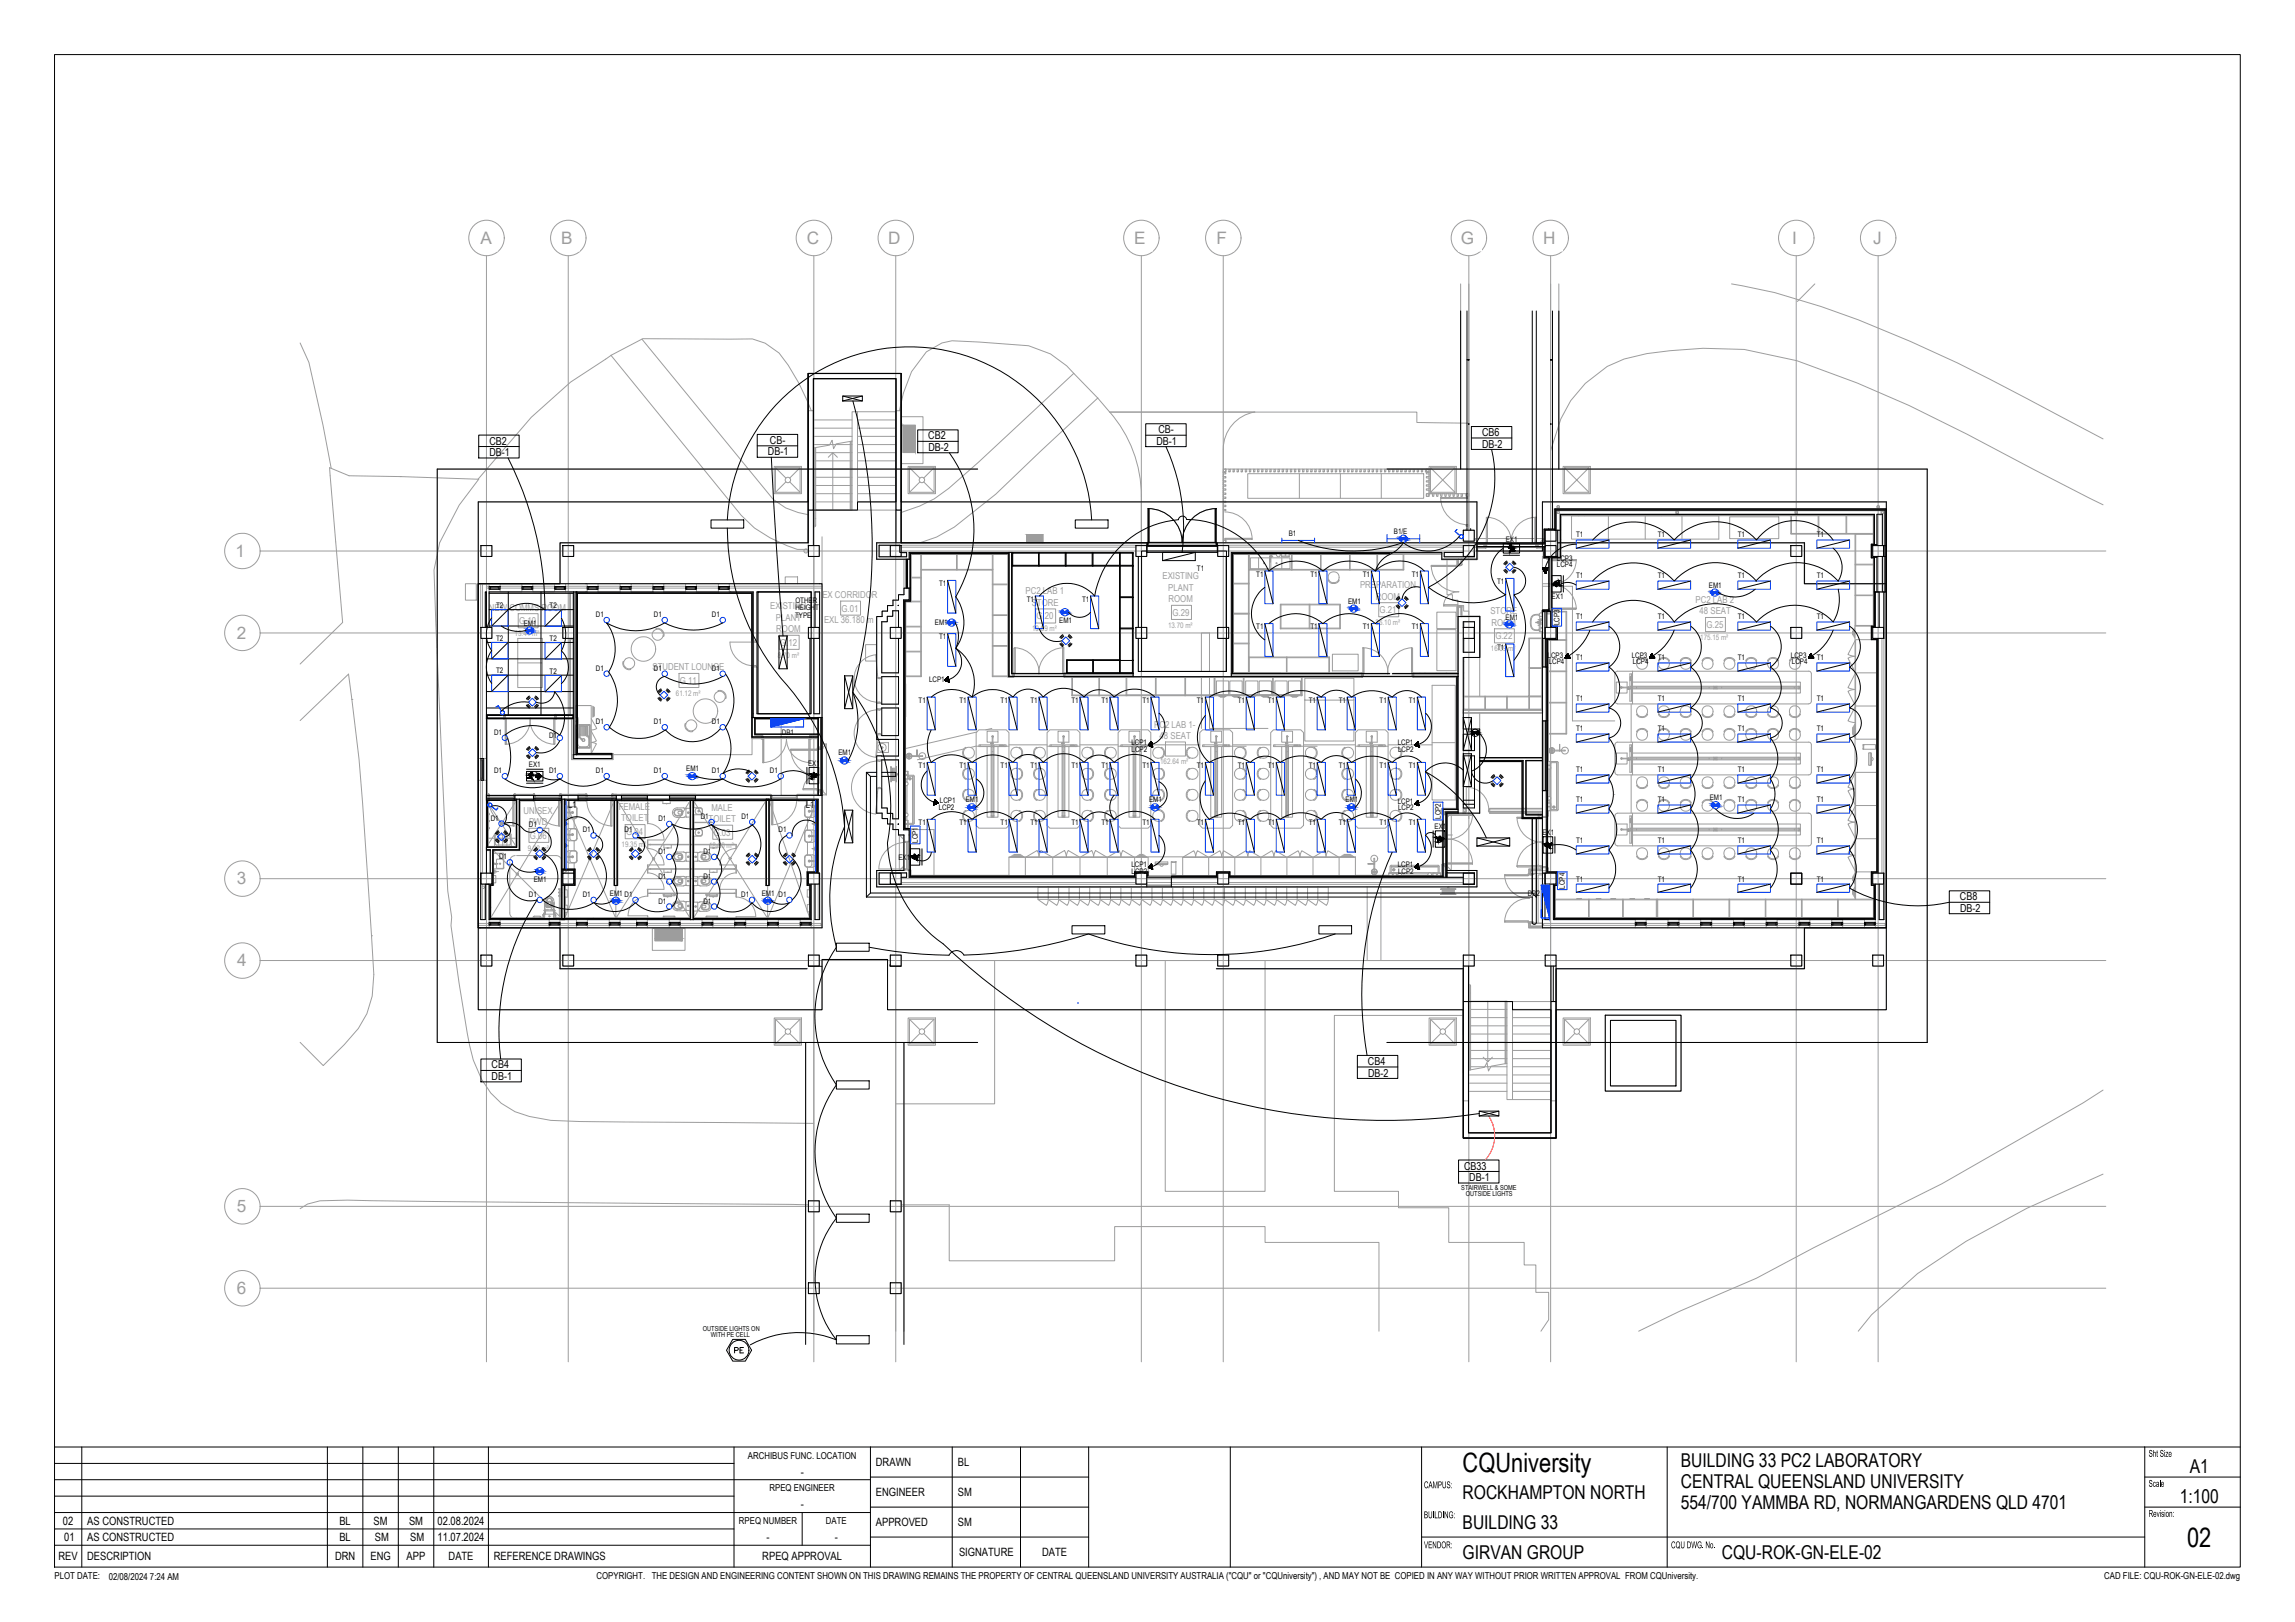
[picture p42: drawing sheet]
<svg xmlns="http://www.w3.org/2000/svg" width="841mm" height="594mm" viewBox="0 0 841 594" stroke-linecap="round" stroke-linejoin="round" font-family="sans-serif">
<defs><g id="words">
<g font-size="9.8">
<text x="536" y="539">CQUniversity</text>
<text x="801.5" y="566.5">02</text>
</g>
<g font-size="7">
<text x="615.9" y="537.4">BUILDING 33 PC2 LABORATORY</text>
<text x="802.5" y="539.5">A1</text>
<text x="615.9" y="545.1">CENTRAL QUEENSLAND UNIVERSITY</text>
<text x="536" y="549">ROCKHAMPTON NORTH</text>
<text x="798.8" y="550.5">1:100</text>
<text x="615.9" y="552.8">554/700 YAMMBA RD, NORMANGARDENS QLD 4701</text>
<text x="536" y="560">BUILDING 33</text>
<text x="536" y="571">GIRVAN GROUP</text>
<text x="631" y="571">CQU-ROK-GN-ELE-02</text>
</g>
<g font-size="6.3" fill="#9d9d9d">
<text x="176.1" y="89.3">A</text>
<text x="205.7" y="89.3">B</text>
<text x="295.6" y="89.3">C</text>
<text x="325.5" y="89.3">D</text>
<text x="415.6" y="89.3">E</text>
<text x="445.8" y="89.3">F</text>
<text x="535.4" y="89.3">G</text>
<text x="565.4" y="89.3">H</text>
<text x="656.8" y="89.3">I</text>
<text x="686.5" y="89.3">J</text>
<text x="86.3" y="204">1</text>
<text x="86.8" y="233.9">2</text>
<text x="86.7" y="323.9">3</text>
<text x="86.9" y="354">4</text>
<text x="86.7" y="444">5</text>
<text x="86.8" y="474">6</text>
</g>
<text font-size="5.3" x="268.1" y="496.7">PE</text>
<g font-size="4.2">
<text x="321" y="537">DRAWN</text>
<text x="351" y="537">BL</text>
<text x="293.4" y="540.5">-</text>
<text x="321" y="548">ENGINEER</text>
<text x="351" y="548">SM</text>
<text x="293.4" y="552.5">-</text>
<text x="23.1" y="558.5">02</text>
<text x="32" y="558.5">AS CONSTRUCTED</text>
<text x="124.4" y="558.5">BL</text>
<text x="136.9" y="558.5">SM</text>
<text x="149.9" y="558.5">SM</text>
<text x="160.4" y="558.5">02.08.2024</text>
<text x="321" y="559">APPROVED</text>
<text x="351" y="559">SM</text>
<text x="23.5" y="564.5">01</text>
<text x="32" y="564.5">AS CONSTRUCTED</text>
<text x="124.4" y="564.5">BL</text>
<text x="137.4" y="564.5">SM</text>
<text x="150.3" y="564.5">SM</text>
<text x="160.4" y="564.5">11.07.2024</text>
<text x="280.9" y="564.5">-</text>
<text x="305.9" y="564.5">-</text>
<text x="351.5" y="570">SIGNATURE</text>
<text x="381.9" y="570">DATE</text>
<text x="21.4" y="571.5">REV</text>
<text x="32" y="571.5">DESCRIPTION</text>
<text x="122.8" y="571.5">DRN</text>
<text x="135.8" y="571.5">ENG</text>
<text x="149" y="571.5">APP</text>
<text x="164.4" y="571.5">DATE</text>
<text x="181" y="571.5">REFERENCE DRAWINGS</text>
<text x="279.4" y="571.5">RPEQ APPROVAL</text>
</g>
<g font-size="4">
<text x="340.2" y="160.9">CB2</text>
<text x="424.5" y="158.7">CB-</text>
<text x="543.1" y="159.7">CB6</text>
<text x="179.3" y="162.9">CB2</text>
<text x="179.4" y="167.1">DB-1</text>
<text x="281.4" y="166.8">DB-1</text>
<text x="282.2" y="162.6">CB-</text>
<text x="340.2" y="165.2">DB-2</text>
<text x="423.8" y="162.9">DB-1</text>
<text x="543.1" y="163.9">DB-2</text>
<text x="718.2" y="329.7">CB8</text>
<text x="718.3" y="334">DB-2</text>
<text x="180.1" y="391.3">CB4</text>
<text x="180.2" y="395.6">DB-1</text>
<text x="501.3" y="390.1">CB4</text>
<text x="501.4" y="394.3">DB-2</text>
<text x="536.5" y="428.4">CB33</text>
<text x="538.4" y="432.6">DB-1</text>
<text x="787.4" y="533.6">Sht Size</text>
<text x="521.8" y="545.1">CAMPUS:</text>
<text x="787.4" y="544.6">Scale</text>
<text x="521.8" y="556.1">BUILDING:</text>
<text x="787.4" y="555.6">Revision:</text>
<text x="521.8" y="567.1">VENDOR:</text>
<text x="612.4" y="567.1">CQU DWG. No.</text>
</g>
<g font-size="3.5" fill="#9d9d9d">
<text x="426" y="212.2">EXISTING</text>
<text x="498.4" y="215.4">PREPARATION</text>
<text x="301.4" y="219">EX CORRIDOR</text>
<text x="375.8" y="217.7">PC2 LAB 1</text>
<text x="378.1" y="221.9">STORE</text>
<text x="428.1" y="216.4">PLANT</text>
<text x="428.2" y="220.6">ROOM</text>
<text x="504.2" y="219.6">ROOM</text>
<text x="621.3" y="220.8">PC2 LAB 2</text>
<text x="179.2" y="223.6">NEW COMMS ROOM</text>
<text x="282.2" y="223.2">EXISTING</text>
<text x="284.4" y="227.4">PLANT</text>
<text x="308.4" y="224">G.01</text>
<text x="379.9" y="226.9">G.20</text>
<text x="429.7" y="225.6">G.29</text>
<text x="505.6" y="224.6">G.21</text>
<text x="546.2" y="225">STORE</text>
<text x="622.9" y="225">48 SEAT</text>
<text x="190.2" y="228.6">G.10</text>
<text x="284.5" y="231.5">ROOM</text>
<text x="302" y="228.1">EXL 36.180 m</text>
<text x="546.6" y="229.2">ROOM</text>
<text x="625.3" y="230">G.25</text>
<text x="285.9" y="236.6">G.12</text>
<text x="548" y="234.2">G.22</text>
<text x="239.1" y="245.5">STUDENT LOUNGE</text>
<text x="249.2" y="250.5">G.11</text>
<text x="423" y="266.5">PC2 LAB 1-</text>
<text x="424.9" y="270.6">48 SEAT</text>
<text x="191.9" y="298.1">UNISEX</text>
<text x="226.7" y="296.7">FEMALE</text>
<text x="260.7" y="296.9">MALE</text>
<text x="193.9" y="302.2">PWD</text>
<text x="227.6" y="300.9">TOILET</text>
<text x="229.4" y="305.9">G.04</text>
<text x="259.7" y="301.1">TOILET</text>
<text x="194.2" y="307.3">G.06</text>
<text x="261.5" y="306.1">G.03</text>
</g>
<g font-size="3.5">
<text x="208.2" y="295.9">L1</text>
<text x="295.3" y="295.9">L1</text>
<text x="274.1" y="534.2">ARCHIBUS FUNC. LOCATION</text>
<text x="282" y="546.2">RPEQ ENGINEER</text>
<text x="270.8" y="558.2">RPEQ NUMBER</text>
<text x="302.6" y="558.2">DATE</text>
<text x="20" y="578.5">PLOT DATE:</text>
<text x="39.8" y="578.5">02/08/2024 7:24 AM</text>
<text x="218.6" y="578.5">COPYRIGHT. THE DESIGN AND ENGINEERING CONTENT SHOWN ON THIS DRAWING REMAINS THE PROPERTY OF CENTRAL QUEENSLAND UNIVERSITY AUSTRALIA (&quot;CQU&quot; or &quot;CQUniversity&quot;) , AND MAY NOT BE COPIED IN ANY WAY WITHOUT PRIOR WRITTEN APPROVAL FROM CQUniversity.</text>
<text x="771.1" y="578.5">CAD FILE: CQU-ROK-GN-ELE-02.dwg</text>
</g>
<g font-size="2.8">
<text x="472.3" y="196.3">B1</text>
<text x="510.8" y="195.6">B1/E</text>
<text x="577.6" y="196.9">T1</text>
<text x="607.5" y="196.9">T1</text>
<text x="636.8" y="196.9">T1</text>
<text x="665.8" y="196.9">T1</text>
<text x="551.8" y="198.4">EX1</text>
<text x="438.6" y="209">T1</text>
<text x="570.6" y="205.3">LCP3</text>
<text x="570.6" y="207.8">LCP4</text>
<text x="344.1" y="214.7">T1</text>
<text x="460.4" y="211.3">T1</text>
<text x="480.2" y="211.3">T1</text>
<text x="499.4" y="211.3">T1</text>
<text x="517.4" y="211.3">T1</text>
<text x="548.6" y="214">T1</text>
<text x="577.6" y="211.9">T1</text>
<text x="607.5" y="211.9">T1</text>
<text x="626.2" y="215.2">EM1</text>
<text x="636.8" y="211.9">T1</text>
<text x="665.8" y="211.9">T1</text>
<text x="291.5" y="220.8">OTHER</text>
<text x="376.3" y="220.4">T1</text>
<text x="396.5" y="220.4">T1</text>
<text x="494" y="221.1">EM1</text>
<text x="568.6" y="219.4">EX1</text>
<text x="181.8" y="222.6">T2</text>
<text x="201.4" y="222.7">T2</text>
<text x="218.4" y="226">D1</text>
<text x="239.6" y="226">D1</text>
<text x="260.9" y="226">D1</text>
<text x="291.4" y="226.4">TYPE</text>
<text x="291.5" y="223.6">HEIGHT</text>
<text x="551.7" y="226.9">EM1</text>
<text x="577.6" y="226.9">T1</text>
<text x="607.5" y="226.9">T1</text>
<text x="636.8" y="226.9">T1</text>
<text x="665.8" y="226.9">T1</text>
<text x="191.9" y="229.1">EM1</text>
<text x="342.6" y="229">EM1</text>
<text x="388.2" y="228.2">EM1</text>
<text x="460.4" y="230.5">T1</text>
<text x="480.2" y="230.5">T1</text>
<text x="499.4" y="230.5">T1</text>
<text x="517.4" y="230.5">T1</text>
<text x="571.5" y="229" transform="rotate(-90 571.5 229)">LCP3</text>
<text x="181.8" y="234.7">T2</text>
<text x="201.4" y="234.7">T2</text>
<text x="344.1" y="234.2">T1</text>
<text x="548.6" y="238">T1</text>
<text x="218.4" y="245.6">D1</text>
<text x="239.6" y="245.6">D1</text>
<text x="260.9" y="245.6">D1</text>
<text x="567.1" y="240.9">LCP3</text>
<text x="567.6" y="243.3">LCP4</text>
<text x="577.6" y="241.9">T1</text>
<text x="598" y="240.9">LCP3</text>
<text x="598.4" y="243.3">LCP4</text>
<text x="607.5" y="241.9">T1</text>
<text x="636.8" y="241.9">T1</text>
<text x="656.3" y="240.9">LCP3</text>
<text x="656.7" y="243.3">LCP4</text>
<text x="665.8" y="241.9">T1</text>
<text x="181.8" y="246.6">T2</text>
<text x="201.4" y="246.7">T2</text>
<text x="340.5" y="250">LCP1</text>
<text x="336.6" y="257.4">T1</text>
<text x="351.6" y="257.4">T1</text>
<text x="366.6" y="257.4">T1</text>
<text x="377.6" y="257.4">T1</text>
<text x="392.6" y="257.4">T1</text>
<text x="403.6" y="257.4">T1</text>
<text x="418.6" y="257.4">T1</text>
<text x="438.6" y="257.4">T1</text>
<text x="453.6" y="257.4">T1</text>
<text x="464.6" y="257.4">T1</text>
<text x="479.6" y="257.4">T1</text>
<text x="490.6" y="257.4">T1</text>
<text x="505.6" y="257.4">T1</text>
<text x="516.3" y="257.4">T1</text>
<text x="577.6" y="256.9">T1</text>
<text x="607.5" y="256.9">T1</text>
<text x="636.8" y="256.9">T1</text>
<text x="665.8" y="256.9">T1</text>
<text x="181.1" y="269.1">D1</text>
<text x="218.4" y="265.2">D1</text>
<text x="239.6" y="265.2">D1</text>
<text x="260.9" y="265.2">D1</text>
<text x="286.5" y="269.1">DB1</text>
<text x="577.6" y="267.9">T1</text>
<text x="607.5" y="267.9">T1</text>
<text x="636.8" y="267.9">T1</text>
<text x="665.8" y="267.9">T1</text>
<text x="201.2" y="270.3">D1</text>
<text x="414.6" y="272.9">LCP1</text>
<text x="414.7" y="275.4">LCP2</text>
<text x="512.2" y="272.9">LCP1</text>
<text x="512.3" y="275.4">LCP2</text>
<text x="193.8" y="280.8">EX1</text>
<text x="296.1" y="280.6">EX1</text>
<text x="307.3" y="276.7">EM1</text>
<text x="336.6" y="281.4">T1</text>
<text x="351.6" y="281.4">T1</text>
<text x="366.6" y="281.4">T1</text>
<text x="377.6" y="281.4">T1</text>
<text x="392.6" y="281.4">T1</text>
<text x="403.6" y="281.4">T1</text>
<text x="418.6" y="281.4">T1</text>
<text x="438.6" y="281.4">T1</text>
<text x="453.6" y="281.4">T1</text>
<text x="464.6" y="281.4">T1</text>
<text x="479.6" y="281.4">T1</text>
<text x="490.6" y="281.4">T1</text>
<text x="505.6" y="281.4">T1</text>
<text x="516.3" y="281.4">T1</text>
<text x="181.1" y="283.2">D1</text>
<text x="201.2" y="283.2">D1</text>
<text x="218.4" y="283.2">D1</text>
<text x="239.6" y="283.2">D1</text>
<text x="251.5" y="282.5">EM1</text>
<text x="260.9" y="283.2">D1</text>
<text x="282.2" y="283.2">D1</text>
<text x="577.6" y="282.9">T1</text>
<text x="607.5" y="282.9">T1</text>
<text x="636.8" y="282.9">T1</text>
<text x="665.8" y="282.9">T1</text>
<text x="353.9" y="293.8">EM1</text>
<text x="421.1" y="293.8">EM1</text>
<text x="493.1" y="293.8">EM1</text>
<text x="577.6" y="293.9">T1</text>
<text x="607.5" y="293.9">T1</text>
<text x="626.5" y="293.1">EM1</text>
<text x="636.8" y="293.9">T1</text>
<text x="665.8" y="293.9">T1</text>
<text x="256.8" y="299.9">D1</text>
<text x="271.7" y="299.9">D1</text>
<text x="344" y="296.6">LCP2</text>
<text x="344.4" y="294.1">LCP1</text>
<text x="512.2" y="294.4">LCP1</text>
<text x="512.3" y="296.9">LCP2</text>
<text x="528" y="299.9" transform="rotate(-90 528 299.9)">LCP2</text>
<text x="179.8" y="300.6">D1</text>
<text x="193.8" y="302.9">D1</text>
<text x="213.6" y="304.9">D1</text>
<text x="228.9" y="304.9">D1</text>
<text x="241.3" y="300.7">D1</text>
<text x="285.3" y="304.9">D1</text>
<text x="336.6" y="302.2">T1</text>
<text x="351.6" y="302.2">T1</text>
<text x="366.6" y="302.2">T1</text>
<text x="377.6" y="302.2">T1</text>
<text x="392.6" y="302.2">T1</text>
<text x="403.6" y="302.2">T1</text>
<text x="418.6" y="302.2">T1</text>
<text x="438.6" y="302.2">T1</text>
<text x="453.6" y="302.2">T1</text>
<text x="464.6" y="302.2">T1</text>
<text x="479.6" y="302.2">T1</text>
<text x="490.6" y="302.2">T1</text>
<text x="505.6" y="302.2">T1</text>
<text x="516.3" y="302.2">T1</text>
<text x="525.7" y="303.6">EX1</text>
<text x="565.2" y="305.8">EX1</text>
<text x="336.4" y="308.7" transform="rotate(-90 336.4 308.7)">LCP1</text>
<text x="577.6" y="308.9">T1</text>
<text x="607.5" y="308.9">T1</text>
<text x="636.8" y="308.9">T1</text>
<text x="665.8" y="308.9">T1</text>
<text x="182.9" y="314.8">D1</text>
<text x="241.3" y="312.8">D1</text>
<text x="257.8" y="312.8">D1</text>
<text x="329.2" y="315">EX1</text>
<text x="414.6" y="317.6">LCP1</text>
<text x="512.2" y="317.6">LCP1</text>
<text x="195.6" y="322.9">EM1</text>
<text x="241.3" y="321.8">D1</text>
<text x="257.8" y="321.8">D1</text>
<text x="414.7" y="320.1">LCP2</text>
<text x="512.3" y="320.1">LCP2</text>
<text x="577.6" y="322.9">T1</text>
<text x="607.5" y="322.9">T1</text>
<text x="636.8" y="322.9">T1</text>
<text x="665.8" y="322.9">T1</text>
<text x="193.8" y="328.5">D1</text>
<text x="213.6" y="328.5">D1</text>
<text x="223.5" y="328.1">EM1 D1</text>
<text x="271.6" y="328.5">D1</text>
<text x="279.1" y="328.1">EM1 D1</text>
<text x="559.9" y="328.1">DB2</text>
<text x="573.5" y="325.5" transform="rotate(-90 573.5 325.5)">LCP4</text>
<text x="241.3" y="330.9">D1</text>
<text x="257.8" y="330.9">D1</text>
</g>
<g font-size="2.8" fill="#9d9d9d">
<text x="188.6" y="233">13.44 m²</text>
<text x="378.2" y="231.2">19.69 m²</text>
<text x="428" y="229.9">13.70 m²</text>
<text x="504.1" y="229">36.10 m²</text>
<text x="546.4" y="238.5">16.39 m²</text>
<text x="623.1" y="234.4">175.15 m²</text>
<text x="285.1" y="240.9">8.70 m²</text>
<text x="247.7" y="254.9">61.12 m²</text>
<text x="425.2" y="280">162.64 m²</text>
<text x="193.4" y="311.6">9.22 m²</text>
<text x="227.8" y="310.2">19.35 m²</text>
<text x="259.9" y="310.4">18.80 m²</text>
</g>
<g font-size="2.5">
<text x="535.5" y="436">STAIRWELL &amp; SOME</text>
<text x="537.2" y="438.1">OUTSIDE LIGHTS</text>
<text x="257.6" y="487.4">OUTSIDE LIGHTS ON</text>
<text x="260.5" y="489.6">WITH PE CELL</text>
</g>
</g></defs>
<!-- layer: A_ARCHITECTURAL_GENERAL -->
<g fill="none" stroke="#9d9d9d" stroke-width=".37">
<path d="M535.3 104v67.8M538.3 104v90.2v-.4h-1v.4M568.2 104v90.2M571.2 104v67.8M634.5 104l15.8 3.2a377 377 0 0 1 67 25.7l11.9 6 41.5 21.9M665.1 104l-6.4 6.4M110 125.6l3.2 7.1 5.2 23 3 15.8M223.9 130.1l11.6-6h40.2l4.7 1.6 5.1 3.6a77.2 77.2 0 0 1 11.8 21.1M223.9 130.1l-14.8 9.8-14.4 12.9-19.5 22.7M235.2 124.2l48.1 58.7 4.6 3.1 4.6 1.7 3.7 .8v12.7h-4l-3.8-1.3-6.2-2.9-5.7-3.6-4.8-4.6-47.8-58.7M393.5 136.8l-2.6-2.8-5.9-4.4-8.1-3-28-1.8-3.7 .8-5.7 3.3-5.4 7.2-3.1 7.9-1.4 6.4M296.2 150.4h1.9v36.4h-1.9z"/>
<path d="M298.2 153.8h14.1M298.2 156.8h14.1M298.2 159.8h14.1M314.2 150.8v33h14.1v-45.1h-30.1v25.4M314.2 153.8h14.1M314.2 156.8h14.1M314.2 159.8h14.1M328.3 150.4h1.9v36.4h-1.9zM328.3 150.8h-16v10.8M330.2 152.6h8v17.2h-8M402.3 145.8l-21.2 19.7-16.2 15.5-15.2 12.1-6.5 3.6-6.1 2.1M459.8 150.9h-53.1a46.8 46.8 0 0 1 11.6 30.8v17.1"/>
<path d="M459.9 150.9a13.8 13.8 0 0 0-11.6 13.6v7.3M538.3 155l-19.1-.3v-3.8h-112.5l-4.4-5.1-8.8-9-34.9 32.5-10.9 9.6-5.4 3.8-5.3 2.6-6.9 2.5-.1 11M146.7 174.6h.1M146.7 174.6l28.7 .9-7.1 9.5-7.2 13.8-2.1 10 5.1 117.5 1.4 9.6-.2 3.1 2.9 21.1 3 18.4a44.7 44.7 0 0 0 8.6 21.8l3.9 3.8 5 3.1 5.3 1.7 7.8 1.5 10.7 .4 85.7 .7M146.7 174.6l-18.8-.3-7.1-3 4.8 56.7-15.6 15.2M283.7 170.8h10v10h-10zM284.2 171.3v9h9M284.2 171.3h9v9M284.2 171.3l3.8 3.8M288 176.5l-3.8 3.8M289.4 176.5l3.8 3.8M293.2 171.3l-3.8 3.8"/>
<path d="M298.2 162.8h13.4M298.2 165.8h.3M298.2 168.8h.3M298.2 174.8h.3M298.2 177.8h.3M298.5 164l.4-.1v22.9h-.4zM298.9 165.8h12.7M298.9 168.8h12.7M298.9 174.8h12.7M298.9 177.8h12.7M303.5 167.5l1.7-1.7v21M305.2 165.8l1.7 1.7"/>
<path d="M311.6 161.7l.4-.1v25.2h-.4zM312 162.8h.3M312 165.8h.3M312 168.8h.3M312 174.8h.3M312 177.8h.3M312.3 161.6v25.2h-.3M312.3 161.6l-5.9 1-.9 1.8-.6-3.1-.9 1.7-5.8 1.1v22.7M314.2 162.8h14.1M314.2 165.8h14.1M314.2 168.8h14.1M314.2 174.8h14.1"/>
<path d="M314.2 177.8h14.1M332.8 170.8h10v10h-10zM333.3 171.3l3.8 3.8M337.1 176.5l-3.8 3.8M342.3 171.3v9l-3.8-3.8M342.3 171.3h-9v9M342.3 171.3l-3.8 3.8M358.3 171.8h-198.1v210h198.1M448.3 177.6h.9v.5h-.9zM448.3 176.1h.9v.4h-.9zM448.3 174.6h.9v.5h-.9zM448.3 173.1h.9v.5h-.9z"/>
<path d="M448.3 171.8h.9v1h-.9zM448.3 179h.9v.5h-.9zM448.3 172.8v.3M448.3 173.6v1M448.3 175.1v1M448.3 176.5v1.1M448.3 178.1v.9M448.3 179.5v1.1M449.2 171.8h1.1M450.3 171.8h.5v1h-.5zM450.8 171.8h1.1M451.9 171.8h.4v1h-.4z"/>
<path d="M452.3 171.8h1M453.3 171.8h.6v1h-.6zM453.9 171.8h.9M454.8 171.8h.5v1h-.5zM455.3 171.8h1.1M456.4 171.8h.5v1h-.5zM456.9 171.8h.9M457.2 173.5h64.5v9h-64.5zM457.8 171.8h.5v1h-.5zM458.3 171.8h1.1M459.4 171.8h.5v1h-.5zM459.9 171.8h.9"/>
<path d="M460.8 171.8h.5v1h-.5zM461.3 171.8h1.1M462.4 171.8h.4v1h-.4zM462.8 171.8h1M463.8 171.8h.6v1h-.6zM464.4 171.8h1M465.4 171.8h.4v1h-.4zM465.8 171.8h1.1M466.9 171.8h.5v1h-.5zM467.4 171.8h.9M468.3 171.8h.5v1h-.5zM468.8 171.8h1.1"/>
<path d="M469.9 171.8h.5v1h-.5zM470.4 171.8h.9M471.3 171.8h.5v1h-.5zM471.8 171.8h1.1M472.9 171.8h.5v1h-.5zM473.4 171.8h.9M474.3 171.8h.6v1h-.6zM474.9 171.8h1M475.9 171.8h.4v1h-.4zM476.2 173.5v9M476.3 171.8h1.1M477.4 171.8h.5v1h-.5z"/>
<path d="M477.9 171.8h.9M478.8 171.8h.5v1h-.5zM479.3 171.8h1.1M480.4 171.8h.5v1h-.5zM480.9 171.8h.9M481.8 171.8h.5v1h-.5zM482.3 171.8h1.1M483.4 171.8h.5v1h-.5zM483.9 171.8h.9M484.8 171.8h.6v1h-.6zM485.4 171.8h1M486.4 171.8h.4v1h-.4z"/>
<path d="M486.8 171.8h1M487.8 171.8h.6v1h-.6zM488.4 171.8h.9M489.3 171.8h.5v1h-.5zM489.8 171.8h1.1M490.9 171.8h.5v1h-.5zM491.2 173.5v9M491.4 171.8h.9M492.3 171.8h.5v1h-.5zM492.8 171.8h1.1M493.9 171.8h.5v1h-.5zM494.4 171.8h.9"/>
<path d="M495.3 171.8h.6v1h-.6zM495.9 171.8h1M496.9 171.8h.4v1h-.4zM497.3 171.8h1M498.3 171.8h.6v1h-.6zM498.9 171.8h.9M499.8 171.8h.5v1h-.5zM500.3 171.8h1.1M501.4 171.8h.5v1h-.5zM501.9 171.8h.9M502.8 171.8h.5v1h-.5zM503.3 171.8h1.1"/>
<path d="M504.4 171.8h.5v1h-.5zM504.9 171.8h.9M505.8 171.8h.5v1h-.5zM506.2 173.5v9M506.3 171.8h1.1M507.4 171.8h.4v1h-.4zM507.8 171.8h198.4v210h-197.9M508.8 171.8h.6v1h-.6zM510.4 171.8h.4v1h-.4zM511.9 171.8h.5v1h-.5zM513.3 171.8h.5v1h-.5zM514.9 171.8h.5v1h-.5z"/>
<path d="M516.3 171.8h.5v1h-.5zM517.9 171.8h.5v1h-.5zM519.3 171.8h.6v1h-.6zM520.9 171.8h.4v1h-.4zM522.7 171.8h-.3v1h.3M522.7 171.8h1v1h-1zM522.9 171.8v1M523.7 171.8v-1h10v10M523.7 174.6h-1v.5h1M523.7 176.1h-1v.4h1M523.7 177.6h-1v.5h1M523.7 179h-1v.5h1"/>
<path d="M523.7 173.1h-1v.5h1M523.7 172.8v8M524.2 171.3l9 9M533.2 171.3v9h-9zM533.2 171.3h-9v9M568.2 165l3.8-11.5 3.6-6.8 5.3-6.3 8.1-6.2 6.2-2.7 8.3-2 8.5-1 12.1-.9 15.1 .4 19.2 4.1 22.2 8.2 19 8.2 21.2 10.5 24.4 12.9 25.5 13M572.8 170.8h10v10h-10zM573.3 171.3v9l9-9h-9l9 9M582.3 171.3v9M176.2 199.8h4.1v4h-4.1zM206.2 199.8h4v4h-4zM296.2 199.8h4v4h-4z"/>
<path d="M298.1 186.8h.4M298.2 180.8h.3M298.2 183.8h.3M298.2 186.8v13M298.5 189.8h.4M298.5 186.7v5.8l-.3 .1M298.5 192.3h.4M298.7 186.7h.1M298.9 186.7h.1M298.9 186.7v5.8l-.7 .5M298.9 186.8h29.4M298.9 180.8h12.7"/>
<path d="M298.9 183.8h12.7M301.2 196.6v17.2M312 180.8h.3M312 183.8h.3M314.2 180.8h14.1M326.3 199.8h3.9v4h-3.9zM328.3 186.8v12M329.7 199.7v2.6h2.5M333.3 180.3h9M376.2 198.8h-54.9v6h10.6M382.2 198.8h159M416.3 199.8h3.9v4h-3.9z"/>
<path d="M420.3 198.8l-.1 3.7M420.7 186.3a12.5 12.5 0 0 1 12.5 12.5M421.1 198.8v-12.5h-.4v13.4h-98.5v4.2h10v-1.6M445.3 198.8v-12.5h.4v13.4h95.3l-.1 .7h-.6M445.7 186.3a12.5 12.5 0 0 0-12.5 12.5M446.1 198.8l.1 3.7M446.2 199.8h4.1v4h-4.1zM448.3 198.8v-1h.9v1M448.3 180.6h.9v.5h-.9zM448.3 182h.9v.6h-.9zM448.3 183.6h.9v.5h-.9zM448.3 185.1h.9v.5h-.9z"/>
<path d="M448.3 186.6h.9v.4h-.9zM448.3 181.1v.9M448.3 182.6v1M448.3 184.1v1M448.3 185.6v1M448.3 187v10.8M448.3 197.9h.9v.9h-.9zM448.8 197.2h10v.3h-10zM448.8 187.5a10 10 0 0 1 10.1 10M522.7 180.8h1v1h-1zM522.7 180.9h1v.9h-1zM523.7 180.8h10.3"/>
<path d="M524.9 180.8v1h.5v-1M526.5 180.8v1h.5v-1M527.9 180.8v1h.5v-1M527.9 182.2a10 10 0 0 0 10.1 10M527.9 182.2h10v.4h-10zM529.5 180.8v1h.5v-1M530.9 180.8v1h.6v-1M532.5 180.8v1h.4v-1M534 180.8h.5v1h-.5zM534.5 180.8h.9M535.4 180.8h.5v1h-.5zM535.9 180.8h1.4"/>
<path d="M536.2 199.8h4.1v4h-4.1zM536.2 194.2h4.1v4h-4.1zM537.3 180.8h1v1h-1zM537.3 192.2h1v.5h-1zM537.3 180.9h.9v.9h-.9zM538.3 198.2v.6M540.3 197.2l1.5 1.6M541.2 198.9h3.1v1.5h-3.1M541.2 199.2h2.7v.5M543.8 199.7v-.3h-2.6l3.2 .3M544.2 198.7h.5l.1 .4-.1 1.6-.5-.2 .4 .2 .2-1.6-.2-.4zM544.4 199.2h18.8"/>
<path d="M544.8 199.2h18M545.1 189.5a9.2 9.2 0 0 1 8.8 9.6M545.1 189.5l-.4 .1v9.1h.4v-9.2l-.2 .1M545.1 189.5v9.2h-.4M562.5 189.6v9.1h.4M562.6 189.5a9.2 9.2 0 0 0-8.9 9.6M562.9 189.5l-.2 .1M562.9 189.5v9.2h-.4v-9.1M562.9 189.5l-.4 .1M562.9 198.7l.5 .1-.5-.1-.1 1.5 .1 .5h.5h-.5l-.1-.4zM563.3 199.7v.7h3M565.8 197.2h-25.5v2"/>
<path d="M565.8 197.2v2M565.8 197.2l-1.5 1.6M566.3 198.9h-3v.8h.5v-.3h2.5M566.3 199.2h-2.7v.5M566.3 198.2h3.9M569.7 194.2v-7.7h121.5v30.3M570.1 194.2v-7.3h120.7v29.9M570.2 199.8h-3.9v4h4.5M570.2 187h120.4v29.8M570.6 187.2h.9v.9h-.9zM570.6 187.2h.8v.8h-.8zM570.8 194.2v9.9"/>
<path d="M571.9 194.2h-5.6v4.6M572 189.5h.1M572 197.6h.1M572 189.3v.1M573.3 180.3h9M578.7 188.8l-.2 .1M580.6 188.8l.1 .1M601.6 188.8h.1M608.8 188.9h.1M614.2 187.2h.9v.9h-.9zM614.2 187.2h.8v.8h-.8zM618.6 188.8h.1"/>
<path d="M635 188.8h.1M639.7 188.8l-.2 .1M656.1 188.8l-.1 .1M656.3 199.8h4v4h-4zM656.3 188.9h-84.2v15.6M656.3 188.9h30.2v10.4M657.8 187.2h.9v.9h-.9zM657.9 187.2h.8v.8h-.8zM679.8 195.6v33.7h6M686.5 195.6h-30.2v-6.9h-84.4v15.6M686.9 199.4v-10.8h-115.1v15.5h-5.9v-3.8M687.8 199.4h-1.9v4.7h1.9"/>
<path d="M687.8 199.8v-11.2h1.9v11.2M689.4 187.2h.8v.9h-.8zM689.4 187.2h.8v.8h-.8zM690.2 199.8v4M691.3 199.8h-5v4h5M176.1 213.8v64M176.8 213.8v16M179.2 215.8h.5v-1v1h3.1v-1v1h.5M179.2 214.7h-.9v.7h.9M179.2 216.8h36M179.2 213.8v16M179.2 214.8h.8"/>
<path d="M182.5 214.8h-2.5v.5h-.3h3.1h-.3v-.5h.8M183.3 213.8h-8v64h3.3M183.3 213.8h8v3h-8zM183.3 214.7h8M183.3 215.4h8M191.3 215.8h.3v-1v1h3.3v-1v1h.3M191.3 213.8h3.9M191.3 214.8h.8M194.4 214.8h-2.3v.5h-.5h3.3h-.5v-.5h.8M195.2 213.8h8v3h-8zM195.2 214.7h8M195.2 215.4h8"/>
<path d="M203.2 215.8h.5v-1v1h3.1v-1v1h.5M203.2 213.8h4.1M203.2 214.8h.8M206.5 214.8h-2.5v.5h-.3h3.1h-.3v-.5h.8M207.3 214.7h7.9M207.3 215.4h7.9M208.8 216.8v13M209 216.9h1.1v12.8h-1.1zM209.1 217.1h.9v12.4h-.9zM210.2 216.8v45M215.2 215.8h.4v-1v1h3.2v-1v1h.4M215.2 213.8h-7.9v3"/>
<path d="M215.2 213.8h4M215.2 214.8h.8M215.2 213.8v3.4M215.2 217.1h-4.7v59.3M218.4 214.8h-2.4v.5h-.4h3.2h-.4v-.5h.8M219.2 217.2v-3.4h8v3.4M219.2 216.8h8M219.2 214.7h8M219.2 215.4h8M219.2 217.1h8M227.2 215.8h.5v-1v1h3.1v-1v1h.5M227.2 213.8h4.1"/>
<path d="M227.2 214.8h.8M230.5 214.8h-2.5v.5h-.3h3.1h-.3v-.5h.8M231.3 217.2v-3.4h8v3.4M231.3 216.8h8M231.3 214.7h8M231.3 215.4h8M231.3 217.1h8M239.3 215.8h.3v-1v1h3.3v-1v1h.3M239.3 213.8h3.9M239.3 214.8h.7M242.4 214.8h-2.4v.5h-.4h3.3h-.5v-.5h.8M243.2 217.2v-3.4h8v3.4"/>
<path d="M243.2 216.8h8M243.2 214.7h8M243.2 215.4h8M243.2 217.1h8M251.2 215.8h.4v-1v1h3.2v-1v1h.4M251.2 213.8h4M251.2 214.8h.9M254.5 214.8h-2.4v.5h-.5h3.2h-.3v-.5h.7M255.2 217.2v-3.4h8.1v3.4M255.2 216.8h8.1M255.2 214.7h8.1M255.2 215.4h8.1"/>
<path d="M255.2 217.1h8.1M263.3 215.8h.4v-1v1h3.2v-1v1h.4M263.3 213.8h24.4M263.3 214.8h.7M266.4 214.8h-2.4v.5h-.3h3.2h-.5v-.5h.9M267.3 216.8h8.7v18M267.3 214.7h33.9M267.3 215.4h33.9M267.3 213.8v3.4M267.3 217.1h8.4v17.7M292.3 213.8h8.9v60.2h-.7M298.2 203.8v10"/>
<path d="M329.7 200.4h86.6M330.2 202.3h2M330.2 202.5h2M331.3 204.8v10.6h1.9v4.3h-2.1v84.2h2.1v4.3M331.9 215.4h-.6v2.4h-2v2h-2.1v2h-2v2h-1.9v2h-2v22.3h1.8v-.3h6.2v10.1h-6.2v-.3h-1.8M332 204.8v10.6M332.4 204.8v10.6M332.5 204.8v10.6M333.6 204.8v-2h36.1h-36.1v17.4h-2M333.6 215.4v4.8h-2M369.7 202.3h-36.5v2.5M369.7 202.7h-36.2v17.4h-2v83.5h2v4.6"/>
<path d="M369.8 202.3v45.4h1.4v-.9h-.5v-44.5M370.8 207.3l.1 39.3M370.8 207.3v-5h44.4v44.3h-24.4v-4.9h19.5M370.8 207.3h39.5M370.9 214.7v.1M371 209h.1M371.1 210.2l-.1 .3M371.1 207.3v39.1M390.4 202.3v5M410.3 218.6h4.9M410.3 202.3v44.3M417.2 203.8v26"/>
<path d="M420.2 200.4h.1M446.1 200.4h.1M449.4 203.8v26M450.3 200.4h85.9M457.8 203v43.4M461.2 204.3v4M465.2 204.3v4M465.4 204.3h-7.2v4h14.5v-4h-7.1M465.7 204.3v4M467.8 203h-15.8v12.7M469.1 203h.5M469.7 204.3v4"/>
<path d="M514.4 202.8v6h-56.6M522.2 203h.1M524.5 207.3v-.2h9.7v.3h-9.7M524.5 207.1v.3M524.5 207.3h.1M524.5 207.4h.1M524.5 207.4a9.7 9.7 0 0 0 10.1 9.4 5.2 5.2 0 0 0-5.5 4.7M528.4 202.8h-76.7v12.9M528.4 202.7h-76.8v44.1M528.4 203h-56M530.3 207.4v10.4h2v2h1.9v2h2.2v2h1.9v1.8M530.3 205v2.1"/>
<path d="M533.9 205h-5.5v-2.7h-77.2v44.3M534.1 204.8v2h-.2v-1.8M534.1 205h.2M534.2 207.1v.3h-9.7M534.2 206.6v.4l.4 .2 1.1-.2-.2-.4 .2 .4-1.1 .2-.4-.2zM534.5 204.8v1.8h.9v-1.8M535.6 204.8v2M536.2 202.3h-6.9v1.6h11v-1.6M541.2 201.8h24v-18h126.1v186h-121.1v47h-34v-47h-211v-18.4h-24v18.4h-125.9v-186h120.9v-47h34v47h211v21.2h-5.4v1.8h-.3M541.2 200.5h3.2M541.3 203.7h.1M544.4 200.5h18.8"/>
<path d="M544.4 200.5v.2h-3l.1 4.1h-13.1M563.3 200.5l-.1 .2h2.4l-.1 3.8M563.4 200.5h2.4M565.2 214.7h11v8.1M565.5 203.8h-.3v19.9M565.5 204.5h1.4M565.6 203.7h.1M565.7 204.3h1.4v.4h1.1v-.4h3.7M565.7 204.3l-.1 .2M565.7 200.5v3.8M566.3 200.3h-.5v4M566.9 204.5v.4l.5 .1 1-.1v-.4v.4l-1 .2-.5-.2z"/>
<path d="M567.2 204.1v.4h.9v-.4M568 214a9.2 9.2 0 0 1 9.6 8.8M568.2 204.7v18.5M568.2 204.7v9.1h-3M568.2 204.5h.1M568.4 204.9v.4h9.1M568.4 204.5h3.7M570.2 203.8v-16.8h120.5v29.8M571.9 204.3h.1M571.9 204.3l.2 .2M572 203.7h.1M577.6 204.9l-.1 .2"/>
<path d="M577.6 204.9h-9.2v.4h9.1M577.6 204.9l-.1 .4M577.6 205.2a9.2 9.2 0 0 1-9.6 8.9M686.5 204.3v25M686.8 216.8v12.5h-1M686.9 204.1v25.4h-1v4.7h2v85.3h-2v4.7h1v12.2M687.2 216.8v13M687.8 203.8v13M688.6 216.8v13M689.7 203.8v13M690.2 216.8v13M690.4 216.8v120h-1.8v-13"/>
<path d="M691.3 216.8v123h-8M176.2 229.8h4.1v4h-4.1zM176.8 233.8v44M177.8 229.8v-13h.5v13M178.3 233.8v28M208.8 233.8v28M209 233.9h1.1v29.2h-6.3v-1.2h5.2zM209.1 234.1h.9v28.9h-6.1v-.9h5.2zM210.2 229.8h-4v4h4M275.6 234.8l-.1-17.5h-64.8v41.1M275.6 234.8v-17.6h-64.9v45.6M276.2 235.2h-8.7a8.8 8.8 0 0 0 9.7 8.7v.4"/>
<path d="M276.6 235.2h.2M277.2 234.8v.4h-1v-.4v9.5M296.2 229.8h4v4h-4zM296.8 233.8v27.6h-19.4v-17.1h-1.8M297.3 229.8v-13h-19.9v18h-1.8M298.7 229.8v-13h1.7v44.6h-2.2v-27.6M326.3 229.8h3.9v4h-3.9zM329.3 221.8h.1M329.3 229.8v-6.1h-2.1v2h-2v2h-2.1v18.7h6.2v-12.6M331.6 220.2v27.6h6.1v-39h25.9v39h7.7v.2h-1.9M331.6 220.2v30.3M372 237.3a9.2 9.2 0 0 1 8.8 9.6"/>
<path d="M372 237.3l-.4 .1v9.1h.4v-9.2l-.2 .1M372 237.3v9.2h-.4M389.4 237.4v9.1h.4M389.5 237.3a9.2 9.2 0 0 0-8.8 9.6M389.8 237.3l-.2 .1M389.8 237.3v9.2h-.4v-9.1M389.8 237.3l-.4 .1M416.3 229.8h3.9v4h-3.9zM417.2 233.8v12.1h32.2v-12.1M446.2 229.8h4.1v4h-4.1zM451.7 227.7v18.9M452 227.7v18.7h35.2"/>
<path d="M452 224.8h5.8M469.2 221.3h22v9h-22zM488.3 239.6h9.4v6.1h-9.4zM499.4 237.3l.2 .1M499.4 237.3v9.2h.4v-9.1M499.4 237.3l.4 .1M499.7 237.3a9.2 9.2 0 0 1 8.9 9.6M499.8 237.4v9.1h-.4M517.3 237.3l.1 .1M517.3 237.3l.4 .1v9.1h-.4zM517.3 237.3v9.2h.4M517.3 237.3a9.2 9.2 0 0 0-8.8 9.6"/>
<path d="M529 221.8h.1M529 221.8v-.3h5.2v.5h-5.2v-.5h5.2v.5M533.9 222.3h.2v3.5h-.2zM534.1 234.5l.1 .2M534.1 234.2h.1M534.1 226h.1M534.2 222l1.1-.2 .4 .2v.4v-.4l-.5-.2-1 .2 .1 .4zM534.2 239v.1M534.3 225.8h.1M534.3 225.8h8.2v15h-.3v-15M534.3 225.8v20.8M534.5 225.8v-3.4h.9v3.4"/>
<path d="M535.5 222.3h.3v3.3h6.4v29.4M535.6 222.3v3.5M536.2 229.8h4.1v4h-4.1M536.2 227.7h4.1v11.2h-4.1zM536.3 227.7v2.1M536.3 233.8v5.1M536.3 234.2h.1M536.4 233.9l-.1 .2M536.4 234.4v.1M536.5 227.7v2.1M536.5 233.8v5.1M538.4 225.7h.3"/>
<path d="M542.3 226h.2M542.3 234.2h.2M542.3 233.9v.2M542.5 234.4v.1M565 231.4v2.3M565.2 224.2h3M565.2 223.8h3M565.2 223.7v4.9M565.2 233.8h5v-4h-3.9v14.5M565.2 224.2v4.4M565.2 231.4v2.3M565.3 224.2v7.5l-.1-.3"/>
<path d="M565.3 223.7h1.8M565.4 233.8v10.5M566.2 224.2v9.6M566.6 234.2v64.8M566.8 224.2v5.6M566.9 223.2v.4v-.4l.5-.1 1 .1zM567 234.2l-.1 64.8M567.1 224.2v.6h1.1M567.2 223.8v-.2h.9v.2M567.2 224.2v.6M567.4 234.3v40.4M568.1 224.2v.6"/>
<path d="M568.2 223.4v-.2h.5v.6M568.2 223.8h.5v5.5h2v5h-3.6M568.2 224.2h.1M568.2 223.4h-2.9v.3M568.2 223.4l-3.2 .3v.8M568.2 223.4v.4M568.2 224.2v5.6M568.4 223.2l-.2 .4zM568.4 222.8h9.2v.2l-.1 .2h-9.1zM568.6 223.8v5.7h2v4.7h-4.3M569 223.9l-.3-.1 5.4 .1v45h-6.9M576.2 223.2v40.8h15.5"/>
<path d="M577.6 222.8l-.1 .2M577.6 222.8h-9.2v.4M656.3 229.8h4v4h-4zM679.8 229.3v100M685.8 229.3v5h2v85h-2v5h1v12.1h.4M688.3 233.8v86M689.7 233.8v86M690.2 233.8v-4h-3.9v4h4.1M128.9 256.2l2.7 21.9 1.3 16.1 4.1 62.7a31.6 31.6 0 0 1-10.8 25.7l-7.8 7.7-8.4-8.5M128.9 256.2h.1M128.9 256.2l-1.2-9.3-17.7 17M210.7 258.4h5.8"/>
<path d="M275.6 244.3l-.1 26.2M275.6 244.3v18.5M275.7 244.3v26.1h3.4v-1h-2.5v-6.6M276 244.3v18.5M276.6 243.9h.2M321.3 257.6v2h1.8v-.3h6.2v10.1h-6.2v-.3h-1.8M321.3 248.1v9.5M321.3 259.6v17.2M321.7 248.5l-.7-8.7a8.7 8.7 0 0 0-8 9.1 8.7 8.7 0 0 0 8.7 8.3M321.7 257.6v-.4h1v.4M321.7 248.1v.4h1v-.4M321.7 259.6v.4h1v-.4"/>
<path d="M321.7 260a8.7 8.7 0 0 0-8.7 8.3 8.7 8.7 0 0 0 8 9M322.1 248.5h.2M322.1 257.2h.2M331.7 249.1v.3M331.9 247.8v2.7M331.9 247.8v-27.4h2v-17.4h35.5v44.8M369.4 247.8v.2M369.5 248h.1M369.7 247.8l-.3 .2M371.1 246.4l.2 .2h-.5M371.1 246.4l-.2 .2M371.2 246.6l.4-.1 .1 .4-.1 1.1-.4-.2"/>
<path d="M371.6 246.5l-.5 .1M371.6 246.5v1.5l-.5-.2M389.8 246.6v1.2M389.9 247.8h109.2M390.1 247.8v.2h109M390.2 246.6l-.3-.1-.2 .4 .2 1.1 .3-.2M390.3 246.6l-.5-.1-.1 .4 .1 1.1 .5-.2M390.8 246.4h-.7v.2M390.8 246.6h-.9M392.8 247.8v7h84.4v-7M392.8 254.6h52.4M392.8 248.1h84.4"/>
<path d="M393 247.8v.3M393 254.6v.2M395.7 247.9l-.2 .1M397.6 247.9l.1 .1M402.7 247.8v.3M402.7 254.6v.2M402.9 247.8v.3M402.9 254.6v.2M412.7 247.8v.3M412.7 254.6v.2M412.9 247.8v.3M412.9 254.6v.2"/>
<path d="M415 248l.2-.2v.2M415.2 246.8h-25v.9h25M423.4 247.8v.3M423.4 254.6v.2M423.7 247.8v.3M423.7 254.6v.2M423.8 247.9h.1M434.2 247.8v.3M434.2 254.6v.2M434.5 247.8v.3M434.5 254.6v.2M440.3 245.9v-14.1h2.9v14.1"/>
<path d="M440.3 248v18.8M443.2 248v18.8h21.5M444.9 247.8v.3M444.9 254.6v.2M445.2 247.8v7M445.8 249.4h4.5v5h-4.5zM446.7 247.9l.2 .1M450.7 249.4h4.5v5h-4.5zM451.2 246.8h47.8v.9h-47.8M451.2 247.8v.2M452 247.9h.1M455.6 254.8v-.2l.3 .2"/>
<path d="M455.6 247.8v.3M455.9 247.8v.3M456.5 249.4h4.5v5h-4.5zM457.8 240.6h29.4v6h11.9M461.4 249.4h4.5v5h-4.5zM466.3 254.8v-.2l.3 .2M466.3 247.8v.3M466.6 247.8v.3M467.2 249.4h4.5v5h-4.5zM472.1 249.4h4.5v5h-4.5zM474.9 247.9l.2 .1M476.9 247.8v.3"/>
<path d="M477.2 254.6l-.3 .2M478.2 256.4v15h17.9v-15M487.2 246.4h11.9v1.6M493.7 246.6h.3M496 247.9h.1M498.6 246.5l.1 .1M499 246.6h.1M499 246.5h.4l.1 .4-.1 1.1-.4-.2 .4 .2 .1-1.1-.1-.4zM499.1 248h.1M517.7 246.5l-.2 1 .2 .5h.4h-.4l-.2-.5zM517.7 246.5l.4 .1zM520.1 246.6h.3"/>
<path d="M522.2 246.4l-.1 .2M522.2 248h.1M526.2 246.6h.3M526.8 246.6h.1M526.9 246.6h.1M529.9 246.6h-11.9v-.2h12.1v.2M529.9 246.6h.1M530 246.5l.1 .1M530.1 246.4l-.2 .2M530.1 246.4h4v-20.6h.2v20.8M530.1 246.6h4.2M530.1 246.4v.2"/>
<path d="M533.7 248.4h.1M533.7 256.5h.1M534 247.8v48.5M534.1 242.3h.1M534.3 246.8h-16.2v.9h16.2M534.3 247.8v48.3M536.3 240.8v14.2M536.3 242.3h.1M536.3 248.4h.1M536.4 246.3v.3M536.5 240.8v14.2M542.2 240.8h-6v14.2"/>
<path d="M560.2 255v-21.3h5v26.3h-29v-5h29M560.2 244.6h5M567.1 244.3v19.7M591.8 246.8v10M591.8 256.8a.99 .99 0 0 0 1 1h70M594.2 251.6h.1M594.2 252.1h.1M596.3 251.7v-1.9h-4v4h4v-1.9M597.3 246.8h.6v10h-.6zM597.3 247.8h.5v1.5h-.5zM597.5 248l.2 1.1zM597.7 257.8v14"/>
<path d="M598 251.3v.3M598 252v.3M598.3 245.8v12M599.7 251.6v.4M626.3 251.6v.4M628 251.3v.3M628 252v.3M628.1 251.3v.3M628.1 252v.3M628.3 251.6v.4M628.6 251.3v1M628.9 251.6v.4"/>
<path d="M629.1 251.3v.3M629.1 252v.3M629.2 251.3v.3M629.2 252v.3M630.9 251.6v.4M657.5 251.6v.4M659.2 251.3v.3M659.2 252v.3M659.3 251.3v.3M659.3 252v.3M659.5 251.6v.4M659.8 251.6h-62.4v-.3h62.4v1h-62.4v-.3h62.4"/>
<path d="M662.8 245.8h-70a.99 .99 0 0 0-1 1M662.8 245.8a1 1 0 0 1 1 1v10a.99 .99 0 0 1-1 1M175.3 277.8v62h3.9v-16l-1.4 .1v12.9h-1.7v-51M176.2 277.8v.8h.5v-.4v7.2v-.4h-.5M176.2 278.6v7.2M177.2 277.8v.4h-1M177.2 278.2v7.2M178.3 263.2v14.6M178.4 261.9h6.3v1.2h-6.3zM178.5 262.1h6.1v.9h-6.1zM178.5 263.2v14.6M178.6 263.2v27.7"/>
<path d="M184.7 261.7h.4l.2 .4-.2 1.3-.4-.2 .4 .2 .2-1.3-.2-.4zM184.8 263.2h18.9M185.1 263.4h.4v9.1M185.3 272.5l-.2 .1v-9.2h.4v9.1M185.5 272.5l-.4 .1M194.2 263a9.2 9.2 0 0 0 8.8 9.6M194.3 263a9.2 9.2 0 0 1-8.8 9.6M203.2 272.5l-.2 .1v-9.2h.4v9.1l-.4 .1M203.4 263.4h-.4v9.2M203.4 261.7l.4 .1-.4-.1-.2 1.2 .2 .5h.4h-.4l-.2-.4zM209.5 276.4h14.7v1.4h-14.3v-1.4M209.5 263.2v15h15.2v-2.2"/>
<path d="M209.6 263.2v14.9h14.9v-1.9h-14M210.2 263.2h.5M210.7 265.6v10.4h14M210.9 262.8v-4.4h5.8v17.6M210.9 265.6v10.4M216.7 275.9l8 .1M275.5 270.5h.1M275.6 270.5v5.9h-50.9M276.8 262.8h22.8M276.8 263.2h23M276.8 263.3h5.6M279.1 269.1h.3l.2 .5-.2 1-.3-.1 .3 .1 .2-1-.2-.4z"/>
<path d="M279.2 270.5h17.9M279.5 279.3h.4M279.5 270.6h.4v8.7M279.7 279.3l-.2-8.7h.4v8.7M279.7 279.3h.1M286.3 264.7v26.6h13.3M289.8 274.6v-.2h9.7v.4h-9.7M289.8 274.4v.4M289.8 274.6h.1M289.8 274.7h.1M289.8 274.8a9.7 9.7 0 0 0 10.1 9.3 5.2 5.2 0 0 0-5.5 4.8M294.5 263.3h5.3v-.5v11.2h.7"/>
<path d="M296.5 279.3a8.7 8.7 0 0 1-8.3-9.1 8.7 8.7 0 0 1-8.4 9.1M296.7 279.3h.1M296.9 269.1l.4 .2-.4-.1-.1 1 .1 .4h.4h-.4l-.1-.4zM296.9 270.6h-.4v8.7h.4v-8.7h-.4v8.7h.2M299.5 274.4v.4h-9.7M299.5 274v.3l.4 .2 1.6-.2-.1-.3 .1 .3-.4 .2h-1.2l-.4-.2zM299.6 274.1v15.4M299.8 269.4h-2.5v1h2.5M299.8 269.3v1.2M300.5 273.4v.7M300.7 262.8l-.2 10.6M300.8 262.8v10.7h-.3"/>
<path d="M300.9 262.8v10.9h-.4M301.2 274.1v15.4M301.4 274.1v15.2M301.4 272.5h1.5v18.6h-1.5zM302.9 272.5l-1.5 1.5M321.3 276.8v1.6l8-.1v21.6h-2.1v-2h-2v-2h-2.1v-7h-1.8M321.3 278.4v19.4h2v2h1.9v2h2v2h2.1v2h2v2.4h2.3v-4.7v4.7h.2v-4.7h-2.1M321.3 270.8h8v6.1l-8-.1M321.7 269.1v-.4h1v.4M321.7 268.7l-.8 8.7M321.7 278.4v.4h1v-.4M321.8 278.7a9.7 9.7 0 0 0-9.8 9.3 9.7 9.7 0 0 0 8.9 10.1l.8-9.6"/>
<path d="M322.1 268.7h.2M322.1 260h.2M322.2 278.8h.2M331.6 265.3l.1 17.2M331.6 262.5v20M331.9 262.5v14.2M331.9 277.1v5.4M353.2 274.3l-17 4M357.7 268.3l1-1h10l1 1v34l-1 1h-10l-1-1zM358 268.1l-26.1 6.1M358.7 272.8h10v.6h-10zM359.2 272.8v.6"/>
<path d="M363.2 273.6h.3M363.5 266.8l-2.2 .5M363.5 275.3h.4M363.5 269.8h.1M363.6 271.8h-1.9v-4h4v4h-1.8M363.9 273.6h.3M363.9 269.8v.1M366.2 272.9h1.5v.5h-1.5zM366.4 273h1.2v.2h-1.2zM368.2 272.8v.6M369.7 272.8h14M369.7 273.3h-12l-2.1 .5"/>
<path d="M383.7 268.3l1-1h10l1 1v34l-1 1h-10l-1-1zM383.8 273.3h11.9M384.7 272.8h10v.6h-10zM385.2 272.8v.6M389.2 273.6h.3M389.5 275.3h.4M389.5 269.8h.1M389.6 271.8h-1.9v-4h4v4h-1.9M389.9 273.6h.3M390 269.8v.1M392.2 272.9h1.5v.5h-1.5zM392.4 273h1.2v.2h-1.2z"/>
<path d="M394.3 272.8v.6M395.7 272.8h14M409.7 273.3h12.1M410.7 272.8h10v.6h-10zM410.7 267.3h10l1 1v34l-1 1h-10l-1-1v-34zM411.2 272.8v.6M415.2 273.6h.3M415.5 269.8h.1M415.5 275.3h.4M415.6 271.8h-1.9v-4h4v4h-1.9M415.9 273.6h.3M416 269.8v.1"/>
<path d="M418.2 272.9h1.5v.5h-1.5zM418.4 273h1.2v.2h-1.2zM420.2 272.8v.6M421.7 272.8h18M439.7 268.3l1-1h10l1 1v34l-1 1h-10l-1-1zM440.7 272.8h10v.6h-10zM441.2 272.8v.6M444.7 273.3h12M445.2 273.6h.3M445.5 275.3h.4M445.5 269.8h.1M445.6 271.8h-1.9v-4h4v4h-1.9"/>
<path d="M445.9 273.6h.3M445.9 269.8v.1M448.2 272.9h1.5v.5h-1.5zM448.4 273h1.1v.2h-1.1zM450.2 272.8v.6M451.7 272.8h14M465.7 268.3l1-1h10l1 1v34l-1 1h-10l-1-1zM466.7 272.8h10v.6h-10zM467.2 272.8v.6M470.7 273.3h12M471.2 273.6h.3M471.5 275.3h.4"/>
<path d="M471.5 269.8h.1M471.6 271.8h-1.9v-4h4v4h-1.9M471.9 273.6h.3M471.9 269.8v.1M474.2 272.9h1.5v.5h-1.5zM474.3 273h1.2v.2h-1.2zM476.2 272.8v.6M477.7 272.8h19M496.7 273.3h12M497.7 272.8h10v.6h-10zM497.7 267.3h10l1 1v34l-1 1h-10l-1-1v-34zM498.2 272.8v.6"/>
<path d="M502.2 273.6h.3M502.5 269.8h.1M502.5 275.3h.4M502.5 271.8h-1.8v-4h4v4h-1.9M502.9 273.6h.3M502.9 269.8v.1M505.2 272.9h1.5v.5h-1.5zM505.3 273h1.2v.2h-1.2zM507.2 272.8v.6M508.7 272.8h16.1M533.7 264.6h.1M533.7 270.7h.1"/>
<path d="M533.7 278.9h.1M533.7 279.2v.1M536.2 261.2v34.9M536.2 261h29M536.2 260.1h29M542.2 261.2v36.6h-5.2v-1.7M565.2 261.2v2.8M565.4 264v25.6M566.3 264v25.6M567.1 268.9l.1 10 .2-3.8M567.2 270.7h.2M567.3 278.5l-.1 .1"/>
<path d="M591.8 272.8v10M594.2 277.6h.1M594.2 278.1h.1M596.3 277.7v-1.9h-4v4h4v-1.9M597.3 272.8h.6v10h-.6zM597.3 273.8h.5v1.5h-.5zM597.5 274l.2 1.2zM598 277.3v.3M598 278v.3M598.3 271.8v12M599.7 277.6v.4M626.3 277.6v.4"/>
<path d="M628 277.3v.3M628 278v.3M628.1 277.3v.3M628.1 278v.3M628.3 277.6v.4M628.6 277.3v1M628.9 277.6v.4M629.1 277.3v.3M629.1 278v.3M629.2 277.3v.3M629.2 278v.3M630.9 277.6v.4"/>
<path d="M657.5 277.6v.4M659.2 277.3v.3M659.2 278v.3M659.3 277.3v.3M659.3 278v.3M659.5 277.6v.4M659.8 277.6h-62.4v-.3h62.4v1h-62.4v-.3h62.4M662.8 271.8h-70a.99 .99 0 0 0-1 1M662.8 271.8a1 1 0 0 1 1 1v10a.99 .99 0 0 1-1 1M175.3 285.8h3.3M176.2 285.4h1v.4M176.8 285.8v34"/>
<path d="M178.3 285.8v34M178.3 293.1h.6M178.3 292.2h.6M178.3 291.9h.6M178.3 291.1h.6M178.3 293.2l10.8 17M178.5 285.8v5.3M178.7 293.2l-.1 17h.3M178.8 290.8h.4l.1 .4-.1 2.1 .1-2.1-.1-.4zM178.8 293.2l.4 .1zM178.8 293.8v.2M178.9 292.7h10.4"/>
<path d="M178.9 292h9.8M178.9 293.2v4.2M179.2 292.9a9.2 9.2 0 0 0 8.8 9.6M188 293.3h.4v9.2h-.4zM188.4 290.8l.4 .1-.4-.1-.1 .4v1.7l.1 .4h.4h-.4l-.1-.4zM188.7 293.1h.6M188.7 291.3h6.8M188.7 291.1h6.9M188.8 293.2h.1M189.1 293.2v16.8h-1.8M189.3 293.2l-.2 16.9M189.3 293.2l-11 17"/>
<path d="M189.4 292.7v17.6h-11.1M190.3 292.7v18.5h-9.7v13h-1l.1 12.3M190.4 293.2h5.1v.2M190.4 293.2h5.2v.2h-5M190.4 292.7h5.1M190.4 293.1h5.2M190.4 293.2l.2 18.3M190.5 293.8v.2M190.6 293.4v18.1h-9.7v1M195.5 290.8h.4l.1 .4-.1 2.1 .1-2.1-.1-.4zM195.5 293.2l.4 .1zM195.5 293.1v-2.2h-6.8v2.3h.6"/>
<path d="M195.5 292.2h.1M195.5 291.9h.1M195.6 292.7h.4M195.6 290.9v2.3M195.6 292h.4M195.9 292.9a9.2 9.2 0 0 0 8.8 9.6M196 292.7h9.4M196 292h9.4M204.7 293.3h.4v9.2h-.4zM205.1 290.8l.4 .1-.4-.1-.1 .4v1.7l.1 .4h.4h-.4l-.1-.4zM205.4 293.1h.4M205.4 292.2h.4"/>
<path d="M205.4 291.9h.4M205.4 291.1h9.4M205.5 293.2h.1M205.8 290.9h6v1.8h-4.9M205.8 293.2h.1M205.8 293.2h-.4l.2 .2v32.2M205.8 292.7v32.8M205.8 293.2l-26.1 43.2M205.9 292.7v44.1M206.8 292.7v25.6M206.9 292.7h.1M206.9 293.1h7.9"/>
<path d="M206.9 293.2l18.8 43.2M207 293.2h7.8M207 293.1v25.3M210.4 293.2v2.2M210.4 299.9v3.6M211.8 291.3h-6v1.4M211.8 292.2h3M211.8 291.9h3M211.8 292.7v.7M212.7 293.3h-.1M214.6 290.9l.4-.1 .1 .4v1.7l-.1 .4-.4-.1M214.8 292.7h9.7"/>
<path d="M214.8 292h9.7M214.8 293.2v.2h-4.4M214.8 290.9v2.3M215.1 292.9a9.2 9.2 0 0 0 8.8 9.6M223.8 293.3h.4v9.2h-.4zM224.3 290.8l.4 .1-.4-.1-.2 .4v1.7l.2 .4h.4h-.4l-.2-.4zM224.5 293.2h.6v31.1h-.2v-30.9h-.4zM224.5 293.1h57.8M224.5 292.2h1.3M224.5 291.9h1.3M224.5 291.1h57.9M224.7 293.2h.1"/>
<path d="M225.1 293.2l-18.2 43.2v-2.2M225.2 293.2v31.1M225.8 292.7h2M225.8 293.2h19.6M225.8 291.3h2M225.8 290.9h2M226.1 293.2v31.1M226.3 293.8v.2M227.8 292.2h9.4M227.8 291.9h9.4M227.8 293.2v.2M229.1 293.3h-.2"/>
<path d="M233.6 293.4h.1M235.6 293.3h.1M237.2 292.7h8.2M237.2 291.3h8.2M237.2 290.9h8.2M237.3 293.2v8.5l.1-8.5M237.3 293.4h-10.9v30.9h-.2v-31.1l26.8 43.2v-2.9M237.4 293.4h5.5M242.9 293.2v1.1h2.7v-1.1h6.2v.2h-6.2M244.1 294.3h.1M244.1 294.3v.1M244.3 294.3v.1"/>
<path d="M244.4 294.3h.1M245.4 292.2h9.4M245.4 291.9h9.4M252.8 299.3v10M253 293.2h-.2v2.9M253 293.2v2.9M253 299.3v10M253 293.2l-27.3 43.2M253.1 293.2l-.1 43.6v-.4h-3.7M254 293.2v16.1M254.1 298.4v2.8h7l-7 .1v2.4M254.1 293.2h26.7"/>
<path d="M254.1 293.2v2.6M254.1 293.2l27.2 43.2M254.2 293.8v.2M254.3 298.4v2.8M254.8 290.9h27.6l-.1 1.8M254.8 292.7h27.5M254.8 291.3h27.7v1.4M263.7 293.3h.2M280.8 293.2v31.1h-.3v-30.9h-26.2v2.4M280.8 293.2l-26.7 43.2h4.4M280.8 292.7v31.6M281.8 292.7v31.6"/>
<path d="M281.9 293.2h.4l-.2 .2v30.9h-.2zM281.9 293.2l14.9 43.2h-27M281.9 293.8v.2M282.3 292.7l10.1 .2h-.4l-.2-.5 .2-1.2h.2h-.2l-.2 1.3 .2 .4h.4M282.3 292.7l.4 .2 .2-.4-.2-1.3h-.3l.5 .4v.8l-.2 .5h-.4M282.3 292.7v.5h-27.5v.2M282.4 292.7h9.8M282.5 292h9.7M282.7 292.9h.5v9.2h-.5zM282.7 292.9h.5v9.2h-.5M292 292.5a9.2 9.2 0 0 1-8.8 9.6M292.2 291.1h7.6"/>
<path d="M292.4 292.7v.5h6.9M292.4 293.1h7.1v26.4h-3.6M294.3 289.1h.1M294.3 289.1v-.2h5.2v.4h-5.2v-.4h5.2v.4M295.9 293.4h-3.5v-.2h3.5v1.7M295.9 299.4v4.6M299.3 293.2v26.3M299.3 293.1v.1M299.4 293.1v26.3M299.4 293.2l-18.1 43.2M299.5 289.3l1.6-.1 .4 .1v.4v-.4l-.4-.1h-1.2l-.4 .1 .1 .4zM300.5 290h.4v1.3"/>
<path d="M300.5 290.1h.3v1.2M300.5 289.5l.2 1.8M301.4 289.7l1.5 1.4M321.7 288.9v-.4h1v.4M322.2 288.5h.2M331.6 285.3v15.2M331.7 285.3v15.2M363.2 298.7h.3M363.2 298.8h.3M363.5 299h.4M363.5 297.3h.4M363.5 299.3v-26.3h-.3v26.3h1v-26.3h-.3v26.3"/>
<path d="M363.9 298.7h.3M363.9 298.8h.3M389.2 298.7h.3M389.2 298.8h.3M389.5 299h.4M389.5 297.3h.4M389.5 299.3v-26.3h-.3v26.3h1v-26.3h-.3v26.3M389.9 298.7h.3M389.9 298.8h.3M415.2 298.7h.3M415.2 298.8h.3M415.5 299h.4"/>
<path d="M415.5 297.3h.4M415.5 299.3v-26.3h-.3v26.3h1v-26.3h-.3v26.3M415.9 298.7h.3M415.9 298.8h.3M445.2 298.7h.3M445.2 298.8h.3M445.5 299h.4M445.5 297.3h.4M445.5 299.3v-26.3h-.3v26.3h1v-26.3h-.3v26.3M445.9 298.7h.3M445.9 298.8h.3M471.2 298.7h.3"/>
<path d="M471.2 298.8h.3M471.5 299h.4M471.5 297.3h.4M471.5 299.3v-26.3h-.3v26.3h1v-26.3h-.3v26.3M471.9 298.7h.3M471.9 298.8h.3M502.2 298.7h.3M502.2 298.8h.3M502.5 299h.4M502.5 297.3h.4M502.5 299.3v-26.3h-.3v26.3h1v-26.3h-.3v26.3M502.9 298.7h.3"/>
<path d="M502.9 298.8h.3M528.3 296.1h.2v1.9h-.2zM528.4 297.8v.4l.4 .2 1.6-.2-.1-.4 .1 .4-.4 .2h-1.2l-.4-.2zM528.5 298v18.8M530.3 298v18.8M530.3 299.4l1.5-1.6v21l-1.5-1.6M530.4 298.3v.3h9.2M533.7 296.1v-48.1h-15.8v-.2h16v48.3M533.7 287h.1M533.7 293.1h.1M533.7 290.4h.1M533.8 285.8l-.1 .3"/>
<path d="M534.3 296.3h-5.6v1.5l5.6-.1M534.3 297.4l-4.9 .1M534.3 297.2l-4.9 .2M534.3 297.2h-4.7l-.2 .8M534.3 297.8h1.9M536.2 296.3h.8M536.2 297.7h.8M536.2 297.2h.8M537 296.5h.3v.9h-1.1M537.3 296.9v.2M538.3 297.8v.5M538.3 298.6v1.2"/>
<path d="M539.5 298.5l.1 .1h-9.2v-.3h9.1l.1 .3M539.6 298.6a9.2 9.2 0 0 1-9.6 8.8M545.5 296.5a8.2 8.2 0 0 0-8.1-8.2l-.1 8.2M545.5 296.9v.2M545.9 296.5h-.4v.9h19.7M545.9 296.3h19.3M545.9 297.7h19.3M545.9 297.2h19.3M545.9 296.1v1.7M555.9 299.3l.1 .4M555.9 299.6a9.2 9.2 0 0 0 9.6 8.9M556 299.5l-.1-.2h9.2v.4h-9.1"/>
<path d="M563.7 297.8v21M565.1 299.3v.4h-9.1M565.1 298.8v.5l.4 .1 1.3-.1v-.3v.3l-.4 .1h-.9l-.4-.1zM565.2 289.6v29.3M567.1 299h-1.9v-1.2l-1.5 1.6M567.1 299v1h-.3v17.8M567.1 289.6v4.5M567.1 296.9v2.1M567.2 296.9l-.1 2.1h.3v-2.1M567.2 281.7v12.4M591.7 291v.1M591.8 298.8v10"/>
<path d="M591.8 282.8a.99 .99 0 0 0 1 1h70M597.3 298.8h.6v10h-.6zM597.3 299.8h.5v1.5h-.5zM597.5 300l.2 1.2zM597.7 283.8v14M598.3 297.8v12M662.8 297.8h-70a.99 .99 0 0 0-1 1M662.8 297.8a1 1 0 0 1 1 1v10a.99 .99 0 0 1-1 1M176.1 319.8h4.2v4h-4.1v-4M178.3 311.2h1.4l-1.4 .1M178.3 311.5h1.4M178.9 304.1v5.9h2.3"/>
<path d="M179 310.2h4.9M180.7 311.3v1.2M180.7 318.2v.4M180.7 311.3h9.7M180.7 311.3l25.1 25.1M180.8 311.4h.3M180.9 318.2v.5M180.9 319.8v.9M181.9 311.4h.1M184.1 310.2h4.8M186.9 311.4h.3M189.1 311.5h.1"/>
<path d="M189.1 302.7l.1 .3M205.7 302.7v.3M205.8 318.3v18.5M205.9 318.4l5-.1v5.9h-.2v-5.9v5.9h-3.8v1.7M206.2 318.7h4v5.1h-4zM206.2 319.8h4M206.8 318.7v.1M206.8 319.6v.2M206.9 318.3v.1M210.4 307.9v3.7M210.4 316.1v2.2M210.6 318.4v5.8h-4.7"/>
<path d="M225 302.7v.3M237.3 307.7l.1 1.6 15.6 .1h-15.6l-.1 1.4zM237.3 300.8v.2M237.3 319.7a6 6 0 0 1 6 6h-6M237.3 310.8a6 6 0 0 1 6 6h-6M237.3 301.6a6 6 0 0 1 6 6l-6 .1M237.4 300.8v.1M238.2 318.3h.2M238.2 309.3h.2M238.2 309.4h.2M238.2 318.2h.2M243.3 309.4v1.2h2.7v-1.2"/>
<path d="M243.3 318.4v1.1h2.7v-1.1M244.4 319.5h.1M244.4 310.6h.1M244.5 319.5h.2M244.5 310.6h.1M244.7 310.6h.1M244.8 319.5h.1M244.8 310.6h.1M252.8 309.4v2.8M252.8 315.4v2.8M252.8 318.4v2.7M252.9 302.7v.3"/>
<path d="M253 318.2h-15.6l-.1-1.4 .1 3M253 318.2l-15.6 .2v1.4M253 309.4v2.8M253 315.4v2.8M253 318.4v2.7M253.1 309.3h16.7v1.5l-.1-1.4h-16.6M253.1 318.2h16.6l.1-1.4v3M253.1 318.4h16.6l.1 1.4M254 309.4v8.8M254 318.4v18.4M254.1 306.3v3M254.1 309.4v2.8"/>
<path d="M254.1 315.4v2.8M254.1 318.4v2.7M254.3 301.3v2.4M254.3 306.3v3M254.3 309.4v2.8M254.3 315.4v2.8M254.3 318.3v2.8M260.1 318.4v1.1h2.7v-1.1M260.1 309.4v1.2h2.7v-1.2M261.2 319.5h.1M261.2 310.6h.1M261.3 319.5h.2"/>
<path d="M261.3 310.6h.1M261.6 319.5h.1M261.6 310.6h.1M269 318.3h.2M269 318.2h.2M269 309.4h.2M269 309.3h.2M269.8 319.7a6 6 0 0 0-6 6h5.9M269.8 310.8a6 6 0 0 0-6 6h5.9M280.6 302.7l.1 .3M295.6 319.2l.2 5v-4.8h3.5M295.9 319.2h-.3v5h1.2"/>
<path d="M295.9 317.6v6.6h1v12.2M295.9 308.5v4.6M299.8 319.8v-27.1h-7.6v-1.8h7.6v.4v-1.6h1.4v50.1h-8M300.2 319.8v4h-4v-4h4.2v17h-1.7v-13M322 318.3h9.8M329.3 301.9h.1M331.1 305.8v13M331.3 308.2v10.5M331.3 307.5l-1.7-1.7v13l1.7-1.7M331.6 303.3v.3M331.7 303.3v.3M331.8 308.2v.4h.9"/>
<path d="M331.8 308.5a9.7 9.7 0 0 0-9.7 9.8M331.9 303.3v.2M332.1 318.3h.3M332.1 308.6h.3M332.2 308.7v9.4M332.7 308.2v10.5v-.4h-.9v.4M333.2 318.7v2.6h83.1M333.5 318.7v2.3h82.4v-1.5h4.7v2.4M333.8 303.8h8.5v16.8M415.8 319.3h5v1.5h25M420.7 319.3h.1M420.7 319.3h-4.9v1.6"/>
<path d="M420.7 319.3v1.6h25.1M445.8 319.3h3.5M445.8 319.3h4.9v1.6h58.2M445.8 319.3v1.6M446.2 319.8h4.1v4h-4.1zM528.4 316.5l.1 .4-.1-.4 .4-.1h1.2l.4 .1v.4v-.4l-.4-.1zM528.5 316.8h-.2v3.8M528.5 316.8v3.9M529.4 317.2h.4v1.6M529.4 317.4h.3v1.4M529.4 316.8l.2 4.5M529.6 318.8h11.6v6h-219.9v-6l12.3-.1v2.2"/>
<path d="M529.6 319.7h10.7v4.2h-111M529.7 319.7v1.6M529.8 319.7v1.6M530 307.3a9.2 9.2 0 0 1 9.6 8.9M530.1 318.8v-1.9h-1.4v4.4M530.1 319.7v1.6M530.3 305.8h2M539.5 316.3l.1 .2M539.5 316.1h-9.1v.4h9.2M539.5 316.1l.1 .4M539.5 316.1h-9.1v.4M555.9 317.1l.1 .5h9.1v-.5h-9.2l.1 .2"/>
<path d="M555.9 317.1h9.2v.5M561.1 320v.1M561.9 320h4.4M562.1 320v.3l-.5 .1-1.5-.1v-.4v.4l.4 .1 1.6-.1v-.3M563.7 316.7l1.5 1.6M565.1 317.6l1.3-.2 .4 .2v.2l-.4-.4h-.9l-.4 .2v.4zM565.2 318.3v-.5h1.9v1.5M565.2 318.4h-4.9v1.6l6-.2M565.2 319.8h1v4h-1zM565.2 318.3h-5v1.7M565.2 318.7h-4.5v1.3M565.5 308.3a9.2 9.2 0 0 0-9.6 8.8"/>
<path d="M566.3 319.8h3.9v4h-3.9zM566.6 317.8v2M566.6 318.9h-5.8v1.1M566.9 317.8l.1 1.7h3.6v4.7h-1v12.3h29.7M567.1 319.3v-1.5h.3v1.5M567.1 319.3h3.8v5h-.2v-5v5h-1v12.1h117.1v-7.1h-117.1M591.8 308.8a.99 .99 0 0 0 1 1h70M594.2 303.6h.1M594.2 304.1h.1M596.3 303.7v-1.9h-4v4h4v-1.8M598 303.3v.3M598 304v.3"/>
<path d="M599.7 303.6v.4M626.3 303.6v.4M628 303.3v.3M628 304v.3M628.1 303.3v.3M628.1 304v.3M628.3 303.6v.4M628.6 303.3v1M628.9 303.6v.4M629.1 303.3v.3M629.1 304v.3M629.2 303.3v.3"/>
<path d="M629.2 304v.3M630.9 303.6v.4M656.3 319.8h4v4h-4zM657.5 303.6v.4M659.2 303.3v.3M659.2 304v.3M659.3 303.3v.3M659.3 304v.3M659.5 303.6v.4M659.8 303.6h-62.4v-.3h62.4v1h-62.4v-.3h62.4M690.2 319.8v4h-3.9v-4h4.1M175.3 338.9h3.9"/>
<path d="M175.3 338.2h3.9M176.7 323.8v1M176.7 325.3v11.5M179.2 337.8h.5v1v-1h3.1v1v-1h.5M179.2 339.8h4.1M179.2 338.8h.8M179.7 324.2v12.6h-.5M179.7 336.4h69.6M179.7 336.4h15.5M179.7 324.2v12.2M179.8 336.1h15.5M179.9 332.2l-.1 .3"/>
<path d="M179.9 324.2v11.9M180.7 320.7v-.9v4.4h-1M180.7 323.4v.8h.2v-.8M180.8 320.4v.1M182.5 338.8h-2.5v-.5h-.3h3.1h-.3v.5h.8M183.3 336.4v3.4h18v-3.4M183.3 336.8h18M183.3 338.9h18M183.3 338.2h18M183.3 336.5h18M189.2 336.2l.1 .1M195.6 336.1h2.4"/>
<path d="M195.7 336.4h2.2M198 336.3h.1M198.3 336.1h.7M198.5 336.4h.4M199.1 336.1h.5M199.2 336.4h.4M201.3 337.8h.3v1v-1h3.3v1v-1h.3M201.3 339.8h3.9M201.3 338.8h.8M202.9 336.4h.5M202.9 336.1h.6M203.7 336.1h1.5v.7h6"/>
<path d="M203.8 336.4h1.4M204.4 338.8h-2.3v-.5h-.5h3.3h-.5v.5h.8M205.2 336.4v3.4h6v-3.4M205.2 338.9h6M205.2 338.2h6M205.2 336.5h6M205.6 326.9h.1M205.6 325.7v.1M205.6 326.2v.6M205.6 327v.8M205.6 328.2v7M205.6 335.5v.9"/>
<path d="M205.8 328.3v6.7M205.8 335.7v.7M206.8 324.2v12.6M206.9 336.4h30.4M206.9 328.6v2.9M207.1 336.1h30.2M207.1 324.2v1.7M207.1 328.6v2.9M207.1 334.2v2M210.8 320.4v.1M211.2 337.8h.5v1v-1h3.1v1v-1h.5M211.2 339.8h4.1"/>
<path d="M211.2 338.8h.8M212.8 336.3h.1M214.5 338.8h-2.5v-.5h-.3h3.1h-.3v.5h.8M215.3 336.4v3.4h8v-3.4M215.3 336.8h8M215.3 338.9h8M215.3 338.2h8M215.3 336.5h8M217.4 336.2l.2 .1M223.3 337.8h.3v1v-1h3.3v1v-1h.3M223.3 339.8h3.9M223.3 338.8h.7"/>
<path d="M225.7 324.3v12.1M226.2 336.2h-.1M226.3 320.4v.1M226.4 338.8h-2.4v-.5h-.4h3.3h-.5v.5h.8M227.2 336.4v3.4h6.1v-3.4M227.2 336.8h6.1M227.2 338.9h6.1M227.2 338.2h6.1M227.2 336.5h6.1M229.2 336.3h.1M233.3 337.8h.3v1v-1h3.3v1v-1h.3M233.3 339.8h3.9"/>
<path d="M233.3 338.8h.8M236.4 338.8h-2.3v-.5h-.5h3.3h-.5v.5h.8M237.2 336.4v3.4h8v-3.4M237.2 336.8h8M237.2 338.9h8M237.2 338.2h8M237.2 336.5h8M237.3 336.4v-1l.1 1M237.3 328.2a7.2 7.2 0 0 0-7.1 7.2h7.1M237.4 336.4h5.5M237.4 328.2v-.9h15.6v2.9M237.4 336.1h5.7"/>
<path d="M238.2 327.1h.2M238.2 327.2h.2M242.9 327.3h.6M242.9 336.4h.6M243.1 327.4l.1 .7h3.9l.3-.7M243.1 335.8l.1-.3h3.9l.3 .8M243.1 335.7v.6M243.3 328.1v.3h2.7v-.3M243.4 335.9h3.7v.4M243.4 327.4v.5M243.4 335.7v.6M243.4 336.1h3.7"/>
<path d="M243.5 336.4h3.4M244.4 328.4h.1M244.5 328.4v.1M244.7 328.4v.1M244.8 328.4h.1M245.2 337.8h.5v1v-1h3.1v1v-1h.5M245.2 339.8h4.1M245.2 338.8h.8M246 327.3v.5M246.9 327.3h.6M246.9 336.4h.6M247.1 327.4v.4h-3.7"/>
<path d="M247.4 336.1h5.4M247.5 336.4h5.5M248.5 338.8h-2.5v-.5h-.3h3.1h-.3v.5h.8M249.3 336.4v3.4h8v-3.4M249.3 336.8h3.7M249.3 338.9h8M249.3 338.2h8M249.3 336.5h3.7M252.8 324.4v2.7M252.8 327.3v2.9M252.8 333.5v2.7M252.9 327.7l-.1 .3"/>
<path d="M253 324.4v2.7h-15.6l-.1-1.4 .1 2.5M254.1 324.4v2.7h15.6l.1-1.4v2.9M254.1 336.8h3.2M254.1 333.7v2.7h15.6M254.1 336.5h3.2M254.2 320.4v.1M254.3 336.1h4.4M254.3 324.4v2.7M254.3 327.3v3.1M254.3 333.7v2.5M257.3 337.8h.3v1v-1h3.3v1v-1h.3M257.3 339.8h3.9"/>
<path d="M257.3 338.8h.8M258.5 327.3h.6M258.5 336.4h.7M258.7 327.4l.2 .7h4l.1-.7M259 327.4v.4h3.6M259 336.1h3.7M259.2 336.4h3.3M260.1 327.3v.5M260.4 338.8h-2.3v-.5h-.5h3.3h-.5v.5h.8M261.2 328.4h.1M261.2 336.4v3.4h8v-3.4M261.2 336.8h8"/>
<path d="M261.2 338.9h8M261.2 338.2h8M261.2 336.5h8M261.3 328.4v.1M261.6 328.4l-.1 .1M262.5 327.3h.6M262.5 336.4h.6M262.6 327.4v.5M262.7 335.9h-3.7v.4M262.7 335.7v.6M262.8 328.1v.3h-2.7v-.3M263 335.8l-.1-.3h-3.9l-.3 .8"/>
<path d="M263 335.7v.6M263 336.1h6.7M263.1 336.4h6.6M266.6 336.2h.1M269 327.1h.2M269 327.2h.2M269.2 337.8h.5v1v-1h3.1v1v-1h.5M269.2 339.8h4.1M269.2 338.8h.8M269.7 335.8l.1 .6zM269.8 328.6a7.2 7.2 0 0 1 7.1 7.1l-7.2 .1M269.8 328.6l-.1-1.3h-15.6v3.1"/>
<path d="M269.8 336.4h27M272.5 338.8h-2.5v-.5h-.3h3.1h-.3v.5h.8M273.3 336.4v3.4h8v-3.4M273.3 336.8h8M273.3 338.9h8M273.3 338.2h8M273.3 336.5h8M280 336.3h.1M281.3 337.8h.3v1v-1h3.3v1v-1h.3M281.3 339.8h3.9M281.3 338.8h.8M281.3 324.3v12.1"/>
<path d="M281.9 320.4v.1M284.4 338.8h-2.3v-.5h-.5h3.3h-.5v.5h.8M285.2 336.4v3.4h8v-3.4M285.2 336.8h8M285.2 338.9h8M285.2 338.2h8M285.2 336.5h8M293.2 337.8h.5v1v-1h3.1v1v-1h.5M293.2 338.8h.8M294.8 336.2l.1 .1M296.5 338.8h-2.5v-.5h-.3h3.1h-.3v.5h.8M296.6 336.2l.2 .2"/>
<path d="M296.6 334v2.1h-26.8M296.6 324.2v1.7M296.6 328.6v2.7M296.8 324.2v12.2h.5M296.8 324.2v1.7M296.8 328.6v2.7M296.8 334v2.4M297.3 338.2h3.5l.2 .7h-3.7M297.3 323.8v16M298.2 339.8v10M299.8 323.8v13M322.2 323.8h4.1"/>
<path d="M330.2 323.8h-3.9v-4h3.9v4.1h90M330.2 321.3h2v-1.6h-10v4.2h8M330.2 323.2h86.1M333.6 320.8l82.2 .1M333.7 320.4v.1M333.8 320.6l-.1 .1M334.8 320.7h.1M336.5 320.6l-.2 .2M352.8 320.7v.1M369.7 320.6h-35.9v-1.9h-.2v2.1M380.4 329.5l3.1 2.1 .6-2.1 3.2 2.1 .6-2.1 3.2 2.1 .7-2.1 3 2.1 .6-1 .2-1.1 3.1 2.1 .6-2.1 3.2 2.1 .6-2.1 3.2 2.1 .7-2.1 3.1 2.1 .7-2.1 3.1 2.1 .7-2.1 3.1 2.1 .6-2.1 3.2 2.1 .6-2.1 3.2 2.1 .7-2.1 3 2.1 .8-2.1 3.1 2.1 .6-2.1 3.2 2.1 .6-2.1 3.2 2.1 .7-2.1 3 2.1 .8-2.1 3.1 2.1 .6-2.1 3.2 2.1 .6-2.1 3.2 2.1 .7-2.1 3 2.1 .6-1 .2-1.1 3.1 2.1 .6-2.1 3.2 2.1 .6-2.1 3.2 2.1 .7-2.1 3.1 2.1 .7-2.1 3.1 2.1 .7-2.1 3.1 2.1 .6-2.1 3.2 2.1 .6-2.1M420.2 323.8h-3.9v-4h3.9v5"/>
<path d="M420.2 323.2h26M420.2 324.2h9.1M420.2 324.8h9.1M420.2 324.7h9.1M420.2 321.9h9.1M420.2 324.4h9.1M420.6 321h25.3v-1.5h4.7v1.5h78.1M429.3 321.3h16.9M429.3 320.8v4M450.3 321.3h85.9M450.3 323.2h85.9M496.7 320.7v-6.9h-127v7h46.1"/>
<path d="M496.7 320.6h6.7M501 324.8v27M503.8 320.6h5.1M506 320.6l.1 .1M506.1 324.8v27M508.9 320.7l-12.2 .2M511.7 320.9h13.4M511.7 320.7h13.4M527.9 320.9h.8M527.9 320.6h.4M527.9 320.7h.8M536.2 323.8h4.1v-4h-4.1v4.1"/>
<path d="M538.3 324.8v25M540.3 323.8h.1M551.4 320.5l8.7-.1v.3h-8.7M551.4 320.4v.3M551.4 320.5h.1M551.4 337.5h.1M551.4 337.3v.4h8.7v-.4h-8.7v.2M551.4 337.3h8.7v.4M551.4 320.7h.1M551.4 320.7a8.7 8.7 0 0 0 9.1 8.3M560.1 320.4v.3h-8.7M560.1 337.7l.1 .5-.1-.4 1.5-.2 .5 .2v.3"/>
<path d="M560.1 337.7l1.5-.1 .5 .1v.4M560.5 329a8.7 8.7 0 0 0-9.1 8.3M560.7 339.2h4.5M560.8 339.2h4.4M560.9 338.3h4.3M560.9 338.1l-.1 1.1M561.1 338.1h-.8v1.6h4.9M561.1 338v.1M561.8 338.3l-1.1-.2v1.3h4.5M565.2 320.4h-1.5v17.7M565.2 323.8v14.3M567.9 323.8v13h-2.7"/>
<path d="M568.2 339.8v10M569.3 323.8v13h30M569.7 336.1h117.1M569.9 324.3v5M570.8 323.6h.1M599.3 336.4v3.4h-34.1M599.3 338.2h-33.6l-.2 .7h33.8M599.3 337.8h.4v1v-1h3.2v1v-1h.3M599.3 339.8h3.9M599.3 338.8h.7M602.4 338.8h-2.4v-.5h-.3h3.2h-.5v.5h.8M603.2 336.4v3.4h8.1v-3.4"/>
<path d="M603.2 336.8h8.1M603.2 338.9h8.1M603.2 338.2h8.1M603.2 336.5h8.1M607.2 329.3v7.1M611.3 337.8h.3v1v-1h3.2v1v-1h.5M611.3 339.8h4M611.3 338.8h.8M614.5 338.8h-2.4v-.5h-.5h3.2h-.3v.5h.8M615.3 336.4v3.4h7.9v-3.4M615.3 336.8h7.9M615.3 338.9h7.9"/>
<path d="M615.3 338.2h7.9M615.3 336.5h7.9M623.2 337.8h.5v1v-1h3.2v1v-1h.4M623.2 339.8h4.1M623.2 338.8h.8M626.4 338.8h-2.4v-.5h-.3h3.2h-.5v.5h.9M627.3 336.4v3.4h8v-3.4M627.3 336.8h8M627.3 338.9h8M627.3 338.2h8M627.3 336.5h8M635.3 337.8h.3v1v-1h3.3v1v-1h.3"/>
<path d="M635.3 339.8h3.9M635.3 338.8h.8M638.5 338.8h-2.4v-.5h-.5h3.3h-.4v.5h.7M639.2 336.4v3.4h8v-3.4M639.2 336.8h8M639.2 338.9h8M639.2 338.2h8M639.2 336.5h8M647.2 337.8h.5v1v-1h3.1v1v-1h.5M647.2 339.8h4.1M647.2 338.8h.8M650.5 338.8h-2.5v-.5h-.3h3.1h-.3v.5h.8"/>
<path d="M651.3 336.4v3.4h8v-3.4M651.3 336.8h8M651.3 338.9h8M651.3 338.2h8M651.3 336.5h8M659.3 337.8h.3v1v-1h3.3v1v-1h.3M659.3 339.8h3.9M659.3 338.8h.8M662.4 338.8h-2.3v-.5h-.5h3.3h-.5v.5h.8M663.2 336.4v3.4h8v-3.4M663.2 336.8h8M663.2 338.9h8"/>
<path d="M663.2 338.2h8M663.2 336.5h8M671.2 337.8h.5v1v-1h3.1v1v-1h.5M671.2 339.8h4.1M671.2 338.8h.8M674.5 338.8h-2.5v-.5h-.3h3.1h-.3v.5h.8M675.3 336.4v3.4h8v-3.4M675.3 336.8h8M675.3 338.9h8M675.3 338.2h8M675.3 336.5h8M683.3 337.8h.3v1v-1h3.3v1v-1h.3"/>
<path d="M683.3 338.8h.8M686.4 338.8h-2.3v-.5h-.5h3.3h-.5v.5h.8M687.2 338.2h3.6l.2 .7h-3.8M687.2 323.8v16M690.2 323.8v13M136.1 342.7h.1M176.2 349.8h4.1v4h-4.1zM206.2 349.8h4v4h-4zM240 340.1h-.9v8h11.9v-8h-.9M296.2 349.8h4v4h-4zM298.2 353.8v86M326.3 349.8h3.9v4h-3.9z"/>
<path d="M328.3 353.8v86M330.2 351.8h86.1M364.5 351.8v52.5h-36.2M416.3 349.8h3.9v4h-3.9zM420.2 351.8h26M427 351.8v84.5h36.6v-84.5M446.2 349.8h4.1v4h-4.1zM450.3 351.8h85.9M536.2 353.8h4.1v-4h-4.1v53.4h1.9v-49.4M538.3 353.8v12.9M566.3 349.8h3.9v4h-3.9zM568.2 353.8v13h-16"/>
<path d="M656.3 349.8h4v4h-4zM686.3 349.8h3.9v4h-3.9zM283.7 372.8h10v10h-10zM284.2 373.3h9l-3.8 3.8M284.2 373.3l3.8 3.8M284.2 373.3v9M288 378.5l-3.8 3.8M289.4 378.5l3.8 3.8M293.2 373.3v9h-9M332.8 372.8h10v10h-10zM333.3 373.3h9v9M333.3 373.3l3.8 3.8"/>
<path d="M333.3 373.3v9M337.1 378.5l-3.8 3.8M338.5 378.5l3.8 3.8h-9M342.3 373.3l-3.8 3.8M523.7 372.8h10v10h-10zM524.2 373.3h9l-3.8 3.8M524.2 373.3l3.8 3.8M524.2 373.3v9M528 378.5l-3.8 3.8M529.4 378.5l3.8 3.8M533.2 373.3v9h-9M536.2 371.9h-47.2v64.4h23.5v6.1h18.4v12.7h27.6v8.2h4.3v10h4.7v10.1l-2.8 4.2"/>
<path d="M536.2 366.8h1.9M538.1 366.7h.4M538.1 378.7h.4M538.1 375.7h.4M538.1 372.7h.4M538.1 369.7h.4M538.2 360.6l.7 .4v5.8M538.2 360.9l.3 .1v5.8M538.5 366.7h.4v25.2h-.4zM538.5 363.7h.4M538.5 361.2h.4M538.7 366.8h.1"/>
<path d="M538.9 366.8h.1M538.9 366.7h12.7M538.9 378.7h12.7M538.9 375.7h12.7M538.9 372.7h12.7M538.9 369.7h12.7M545.2 366.7v22.2l1.7-1.7M551.6 366.7h.3v22.8l-.3 .1zM551.9 366.7h.3v22.8l-5.8 1-.9 1.8-.6-3.1-.9 1.7-5.9 1.1v22.8h30.3v-45.1h-14.1v33M551.9 378.7h.3M551.9 375.7h.3M551.9 372.7h.3"/>
<path d="M551.9 369.7h.3M554.3 378.7h14.1M554.3 375.7h14.1M554.3 372.7h14.1M554.6 369.7h.3M567.6 369.7h.4M568.4 366.8h1.8v36.4h-1.8zM572.8 372.8h10v10h-10zM573.3 373.3h9v9M573.3 373.3v9h9M573.3 373.3l3.8 3.8M577.1 378.5l-3.8 3.8"/>
<path d="M578.5 378.5l3.8 3.8M582.3 373.3l-3.8 3.8M588.3 371.8h27.7v27.8h-27.7zM590.2 373.7h24v24h-24zM295.2 381.8v105.8M331.3 381.8v105.8M538.1 390.7h.4M538.1 387.7h.4M538.1 384.7h.4M538.1 381.7h.4M538.1 393.7h14.1M538.1 396.7h14.1"/>
<path d="M538.1 399.7h14.1M538.9 390.7h13.3M538.9 387.7h12.7M538.9 384.7h12.7M538.9 381.7h12.7M543.5 387.2l1.7 1.7M551.9 387.7h.3M551.9 384.7h.3M551.9 381.7h.3M552.2 389.5v13.2h16.2M554.3 390.7h14.1M554.3 387.7h14.1"/>
<path d="M554.3 384.7h14.1M554.3 381.7h14.1M554.3 393.7h14.1M554.3 396.7h14.1M554.3 399.7h14.1M770.7 399.3l-7.3 4.7-51.7 29.5-47.1 23.5-21 11.2-28 12-15.1 7.4M296.2 439.8h4v4h-4zM326.3 439.8h3.9v4h-3.9zM770.7 430l-28 12.6-22.2 12-17.8 11.9-16.9 15.1-4.8 6M296.2 441.3l-168.8-1.7-10.1 .2-4.6 1.2-2.7 1.7M298.2 443.8v26M328.3 443.8v26"/>
<path d="M330.2 441.3h17.7v20.5h60.6v-12.5h55.1v5.8h41.7v32.5M296.2 469.8h4v4h-4zM298.2 473.8v13.8M326.3 469.8h3.9v4h-3.9zM328.3 473.8v13.8"/>
<circle cx="295.3" cy="201.8" r=".74"/>
<circle cx="463.2" cy="206.3" r=".19"/>
<circle cx="467.8" cy="206.3" r=".19"/>
<circle cx="594.2" cy="251.8" r=".23"/>
<circle cx="363.7" cy="269.7" r=".23"/>
<circle cx="389.7" cy="269.7" r=".23"/>
<circle cx="415.7" cy="269.7" r=".23"/>
<circle cx="415.8" cy="269.7" r=".23"/>
<circle cx="445.7" cy="269.7" r=".23"/>
<circle cx="471.7" cy="269.7" r=".23"/>
<circle cx="502.7" cy="269.7" r=".23"/>
<circle cx="594.2" cy="277.8" r=".23"/>
<circle cx="594.2" cy="303.8" r=".23"/>
</g>
<!-- layer: H_HYDRAULICS_GENERAL -->
<g fill="none" stroke="#9d9d9d" stroke-width=".37">
<path d="M465.4 203.8l.1 2.1 .1-2.1M465.4 203.9l.1-.3 .1 .4M465.4 203.7v.1M465.6 203.7v.1M465.6 203.6h.5v.3h-.5zM465.7 203.6h-.4l.1 .4M466 203.9h.1M466 203.7h.1M466 203.9v-.3v.3M466 203.8h.1M467.8 203.2a.7 .7 0 0 0 .7 .7 .7 .7 0 0 0 .7-.7M467.8 202.8v.5"/>
<path d="M469.1 202.8v.5M563.4 227.9l.3-.3 .4 .3M563.4 228.1l.3 .2 .4-.2M563.5 228.1h.4M563.5 227.8h.4M563.7 229h.4M563.7 227h.5M564.1 225h-.2a2.56 2.56 0 0 0-3.1 3.1 2.53 2.53 0 0 0 3.3 2.9M564.2 227l.1 .1M564.3 227v.9M564.3 226.9a1.47 1.47 0 0 0-1-1.7 1.47 1.47 0 0 0-1.8 .7l-.4 1.1v1.6a1.9 1.9 0 0 0 .9 1.8 1.9 1.9 0 0 0 2 0M564.3 228.1v.5"/>
<path d="M564.3 227.1v.8M564.3 226.9h-.1M564.3 224.6l.9-.1v1.3l-.9-.2-.2-.5zM564.3 226.9h.4l-.3 .2M564.4 227.9l.2 .1-.3 .6M564.5 227.9l-1.8 .1 1.8 .1M564.5 227.9l.1 .7M564.6 227.1v.8M564.6 227.9v.2M564.6 226.9v.2M564.8 227.1h.2M564.8 226.8h.2"/>
<path d="M565.2 226.7v.6M596.6 251.9v.1M596.6 251.9h.3M596.6 252.3h.3h-.3M596.6 251.9v.5h.3v-.5M596.6 251.9h.3l-.3-.2 .2-.1 .1 .4M596.6 252.3h.1M596.7 252.4h.1M596.7 251.7l-2 .1 2 .1M596.8 251.7h.1M596.8 251.9h.1M596.9 252.3h.1"/>
<path d="M210.9 267.4h.2M210.9 266h.2M211.1 266a.7 .7 0 0 1 .7 .7 .7 .7 0 0 1-.7 .7M211.3 265.6v.5M211.4 265.8v.3M211.6 265.6l-.1 .2M211.7 269.4v.1M211.8 270.6v2.1M211.8 265.4h4.5v8.6h-5v-6.6M211.8 272.7l.2 .5 .6 .3M211.8 269.3l1.5 1.6-1.6-1.4M211.9 269.7l-.4 .8"/>
<path d="M212 269.8l-.4 .7M212 269.4l-.3-.1 .1 .3M212 269l-.2 .2 .2 .2M212 269h.1M212 269l.2 .2M212.1 269.3v.2M212.1 268.9l.1 .3M212.1 268.9l-.1 .1M212.1 266.1v2.8M212.1 269.9l-.3 .7M212.2 269.3l-.1 .3M212.2 269h.1"/>
<path d="M212.2 266l3.2 .1M212.2 269.2h.1M212.2 269.2l-.2 .2M212.2 266v3M212.3 266v3.5M212.6 273.5h2.3M212.6 269.8h-.2M212.7 266v3.5M213 266v3.5M213.3 266v3.5M213.3 270.8a.53 .53 0 0 1 .9-.1 .53 .53 0 0 1-.3 .9 .53 .53 0 0 1-.6-.6M213.6 266v3.5"/>
<path d="M213.9 266v3.5M214.2 266v3.5M214.5 266v3.5M214.9 266v3.5M214.9 269.8l.6 .2 .3 .6-.1 2.4-.8 .5M215.2 266v3.5M215.3 266.1l.3 3.6M215.4 266.1l.2 3.5M215.6 269.7l.5 .8zM215.9 265.5l.2 .3-4.4-.2-.2 .2M216.1 265.8l-.1 7.9h-4.4l-.1-3.2M216.1 265.8l.1 7.8-.3 .3-4.4-.2v-6.4"/>
<path d="M321.4 272h4.2v3.6h-4.2zM331.7 276.8l.3 .1-.3 .2M331.9 276.8h6.2v.3h-6.2M332 276.8h.1M332 277h.1M333 276.8h.3v.3h-.3zM333 277.6l.2 .1M333 276.2v1.5l.1-.3M333.1 276.5v-.5l.2 .5M333.2 277.7h.1M333.2 276.2h.1M333.2 276.5v.8"/>
<path d="M333.3 277.4l-.1 .3M336 274.7l.1 2.4zM336 274.7h.1M336 275.3h.1M363.1 272.1h.5v.3h-.5zM363.1 272.3h.1M363.2 272.3h.1M363.2 272.4h.1M363.2 272.1v.3M363.6 272.1l.1 .3 .2-.3M363.6 272v.1M363.9 270.3h-.1"/>
<path d="M363.9 270.3l-.1 2M363.9 270.2l-.3 .1 .1 2M363.9 272v.4h-.3M389.1 272.1h.5v.3h-.5zM389.2 272.3h.1M389.2 272.4h.1M389.2 272.1v.3M389.3 272.1v.3M389.6 272.1l.1 .3 .2-.3M389.6 272v.1M389.6 272.3h.1M389.8 272.3h.1"/>
<path d="M389.8 270.3h.1M389.8 270.2h-.2v2.1M389.8 270.3v2M389.9 272v.4h-.3M415.1 272.1h.5v.3h-.5zM415.2 272.3h.1M415.2 272.1h.1M415.2 272.4h.1M415.2 272.1v.3M415.6 270.3v2M415.6 272.1l.1 .3 .2-.3M415.6 272v.1"/>
<path d="M415.6 270.2h.2M415.6 272.3h.1M415.8 272.3h.1M415.8 270.3h.1M415.8 270.3v2M415.9 272v.4h-.3M445.1 272.1h.5v.3h-.5zM445.1 272.3h.1M445.2 272.4h.1M445.2 272.1v.3M445.6 270.3v2M445.6 272.1l.1 .3 .1-.3"/>
<path d="M445.6 272l-.1 .1M445.6 270.2h.2M445.6 272.3h.1M445.8 272.3h.1M445.8 270.3h.1M445.8 270.3v2M445.8 272l.1 .4h-.4M471.1 272.1h.5v.3h-.5zM471.1 272.3h.1M471.2 272.4h.1M471.2 272.1v.3M471.6 270.3v2"/>
<path d="M471.6 272.1l.1 .3 .1-.3M471.6 272l-.1 .1M471.6 270.2h.2M471.6 272.3h.1M471.8 272.3h.1M471.8 270.3h.1M471.8 270.3v2M471.8 272l.1 .4h-.4M502.1 272.1h.4v.3h-.4zM502.1 272.3h.1M502.2 272.1h.1M502.2 272.4h.1"/>
<path d="M502.2 272.1v.3M502.5 270.3v2M502.6 272.1l.1 .3 .1-.3M502.6 272l-.1 .1M502.6 270.2h.2M502.6 272.3h.1M502.8 272.3h.1M502.8 270.3h.1M502.8 270.3v2M502.8 272l.1 .4h-.4M567.2 274.7l.3 .2-.3 .2M567.4 274.8h6.2v.3h-6.2"/>
<path d="M567.5 274.8h.1M567.5 275h.1M568.2 278.9h2.4l.4 .5v17.1M568.3 279.6v-.3h2.3v17.2h-2.3M568.5 274.8h.3v.3h-.3zM568.5 274.2l.2-.2 .1 .5M568.5 275.6l.2 .1M568.5 274.2v1.5l.1-.3M568.5 274.2l.1 .3M568.7 275.6h.1M568.7 274.2h.1M568.7 274.5v.8"/>
<path d="M568.8 275.4l-.1 .3M570.4 279.3v17.2M571.5 272.6l.1 2.5zM571.5 273.3h.1M596.6 277.9v.1M596.6 278h.3v.4h-.3zM596.6 278.3h.3h-.3M596.6 277.9h.3l-.3-.2 .2-.1 .1 .4M596.6 278.3h.1M596.7 277.7l-2 .1 2 .1M596.7 278.4h.1M596.8 277.7v.1"/>
<path d="M596.8 277.9h.1M596.9 278.3h.1M208.4 297.5h1l-1 .2M208.5 297.5h.5l-.5 .2M208.8 297.7v1.3M208.8 299l.5 .7h1.3M208.8 296.2v1.3M209.4 297.5a.36 .36 0 0 1 .6-.2 .36 .36 0 0 1 0 .6 .36 .36 0 0 1-.6-.3M210.6 295.4h-2.4l-.6 .9 .1 2.7 .3 .6 .6 .3h2M210.6 295.5h-1.3l-.5 .7M210.6 295.3l.6 .3 .3 .6M210.6 295.5l.5 .2 .2 .5v2.8l-.2 .5-.5 .2"/>
<path d="M211.5 296.3v2.7M211.5 299l-.3 .6-.6 .3M248.2 296.6h1M248.2 296.4h1M248.2 296.6a.99 .99 0 0 0-1 1M248.2 296.4l-.7 .2-.5 1M248.8 298.2h.8M249.2 296.6a1.07 1.07 0 0 1 .8 1 1.07 1.07 0 0 1-.8 1.1h-1a.99 .99 0 0 1-1-1h-.1M249.2 296.4a1.27 1.27 0 0 1 1 1.2 1.27 1.27 0 0 1-1 1.3 1.85 1.85 0 0 1-2-.5l-.2-.7M249.8 297.3v.7M249.8 297.3l-1.2-.1-.1 .7 .3 .2M249.8 298l-.1 .1"/>
<path d="M250.9 296.1h.6M250.9 299.2h.6M250.9 296.1l-2.7-.2a1.74 1.74 0 0 0-1.8 1.8 1.74 1.74 0 0 0 1.8 1.7h2.3l.3-.2M250.9 299.2l-.1 .1M251.4 296.5v2.3M251.4 296.2v.3M251.5 296l-.1 .2M251.5 296.1h1.5v3.2h-1.4l-.2-.5M252 297.7h.4M254.1 295.8h2.5a1.44 1.44 0 0 1 .8 1.3 1.44 1.44 0 0 1-.8 1.3h-2.5M254.1 296.1v2.1M255.1 296.2l1.8-.2 .3 .2"/>
<path d="M255.1 296.1a1.25 1.25 0 0 0 .5 2.2l1.6-.3M257.2 296.2l.2 .9-.2 .8M294.9 295.8v2.7l.2 .6 .7 .3h2M295 295.8l.1 3 .4 .4 1.2 .1a1.51 1.51 0 0 0 .8-2.1M295 295.8l.5-.7 1.2-.1a1.45 1.45 0 0 1 .8 2M296.9 297.1l1 .1zM296.9 297.1a.36 .36 0 0 0-.5-.3 .36 .36 0 0 0 0 .6 .36 .36 0 0 0 .5-.2M297.8 294.9h-2.4l-.5 .9M297.8 294.9l.6 .2 .3 .7M298.7 295.8l-.1 3-.8 .6M326.5 280.8l.1 5.6zM326.8 281.3v4.6"/>
<path d="M327.1 281.3v4.6M327.4 281.3v4.6M327.7 281.3v4.6M328 281.3v4.6M328.3 281.3v4.6M328.4 280.8l.1 5.6zM328.5 283.5h.5M328.5 283.7l.5 .1M328.6 283.5v.2h.4v-.2h-.4M329 283.4v.3M331.7 286.4a.75 .75 0 0 1 1.1 .7 .75 .75 0 0 1-1.1 .7M331.7 297.8a.75 .75 0 0 1 1.1 .7 .75 .75 0 0 1-1.1 .6"/>
<path d="M331.9 285.3v1.1M331.9 287.8v10M331.9 299.1v1.4M332.4 299.1v1.4M332.4 285.3v1.2M332.4 287.7v10.2M332.9 283.9h1.8l.4 .4v17.2M332.9 284.3h1.7v17.3h-1.7M334.4 284.3v17.3M567.2 291.7a.75 .75 0 0 1 1.1 .7 .75 .75 0 0 1-1.1 .7M567.2 296.9h3.4M567.9 281.7v10.1"/>
<path d="M567.9 293v1.1M568.3 281l.1 15.5M571 296.5l-.4 .4M180.7 318.6v1.2M180.7 318.6l.7 .1v1.1h-.7M180.8 318.2h3.5M180.8 312.5h3.5M180.9 318.9h.4v.6h-.4zM181.2 310.2v-4.7h6.1v4.7M181.4 319.1l.5 .2M181.4 319.3h.7M181.5 316.3l1 .1-1-.1"/>
<path d="M181.9 305.8h4.7M181.9 305.7l-.4 .5v2.9l.4 .4h4.9l.2-3.4-.4-.4M181.9 319.2h.1M181.9 316.5l.1 1.5 2.3 .1M182.1 319.3h.1M182.3 319.2h.1M182.8 305.6v4.2M183.6 301.5h.3M183.6 301.9h.3M183.6 301.5v.4M183.6 301.5v.3M183.6 301.8h.3"/>
<path d="M183.8 301.7v.2M183.9 301.5v.4M184 301.5v.3M184.2 305.6v4.2M184.3 314.7h-2.3l-.1 1.6M184.3 312.5l.4 .3M184.3 314.7l.2 3.2M184.5 317.8l-.2 .2M184.6 312.9v5M184.7 317.8l-.4 .4M185.8 305.6v4.2M189.4 320l.1 .1"/>
<path d="M189.4 320l-.1 .1M189.5 319.9v.2l-.1-.2M189.5 319.9v.2l.2-.2M189.5 319.9h-.1M189.6 319.9l.1 .4M189.7 320v.3M207 309.2h.6v1.1h-.6M207 301.2h.6v1.1h-.6M207.1 309.4h.4v.6h-.4zM207.1 301.4h.4v.6h-.4zM207.6 309.6h.5l-.5 .2M207.6 301.6l.5 .2"/>
<path d="M207.6 301.8h.7M207.7 307l.5 .9h2.4M208.1 309.8h.1M208.1 309.7h.1M208.1 301.7h.1M208.3 309.8h.1M208.3 301.8h.1M208.2 309.8h.1M208.4 313.7h1l-1 .2M208.4 305.6l1 .1-1 .1M208.5 313.7h.5l-.5 .2M208.5 305.7h.5l-.5 .1"/>
<path d="M208.8 313.9v1.3M208.8 305.8v1.2M208.8 315.2l.5 .7h1.3M208.8 307.1l.5 .7 1.3 .1M208.8 312.4v1.3M208.8 304.3v1.3M209.4 313.7a.36 .36 0 0 1 .6-.2 .36 .36 0 0 1 0 .6 .36 .36 0 0 1-.6-.2M209.4 305.6a.36 .36 0 0 1 .6-.2 .36 .36 0 0 1 0 .6 .36 .36 0 0 1-.6-.3M210.6 311.6h-2.4l-.6 .9 .1 2.7 .3 .6 .6 .3h2M210.6 311.7h-1.3l-.5 .7M210.6 303.5l-2-.1-.6 .3-.3 .6-.1 2.8M210.6 303.6h-1.3l-.5 .8"/>
<path d="M210.6 311.5l.6 .3 .3 .7M210.6 311.7l.5 .2 .2 .5v2.8l-.2 .5-.5 .2M210.6 303.4l.6 .3 .3 .6M210.6 303.6l.5 .2 .2 .5v2.8l-.2 .5-.5 .2M211.5 304.3v2.8M211.5 312.5v2.7M211.5 315.2l-.3 .6-.6 .3M211.5 307l-.3 .7-.6 .2M215.9 314.7l.3 .1M215.9 314.5h.3M215.9 314.5l.1 .2h-.2M215.9 314.5v.1"/>
<path d="M216.1 314.4v.2M216.2 314.5v.3l-.4-.1M216.3 314.5v.1M216.3 314.7v.1M239.3 314.7l.2-.1v.2M239.3 314.4v.3M239.3 314.7l.2 .1M239.5 314.3v.2l.1-.1h-.3v.3M239.5 314.3v.2M239.5 314.5h.2M239.5 314.6l.1 .1M239.5 314.3l-.2 .1"/>
<path d="M239.5 314.3l.2 .4M239.6 314.7l-.1-.1v.2M239.7 314.7l-.2 .1M247 313.8v-.4a1.78 1.78 0 0 1 3.2 .2v.4a1 1 0 0 1-1 1M247 313.8l.2 .7 1 .5M247 313.8h.1M247.1 313.8h.1M247.2 313.8a.99 .99 0 0 1 1-1h1a1.04 1.04 0 0 1 .8 1 1.04 1.04 0 0 1-.8 1M247.2 313.8a.99 .99 0 0 0 1 1M248.2 312.1h2.4M248.2 314.8h1M248.2 315.1h1"/>
<path d="M248.2 312.1a1.74 1.74 0 0 0-1.8 1.7 1.74 1.74 0 0 0 1.8 1.7l2.3 .1M249.8 313.5v.7M249.8 313.4l-1-.1-.3 .5 .3 .5 1-.2M250.6 312.1l.3 .1M250.9 315.4h.6M250.9 315.4l-.4 .1M251.4 312.6l.2-.4h1.4v3.2h-1.3l-.3-.2M251.4 312.6v2.6M251.5 312.2l-.6 .1M252 313.8h.4M254.1 303.7h2.5a1.44 1.44 0 0 1 .8 1.3 1.44 1.44 0 0 1-.8 1.3h-2.5M254.1 303.9v2.1"/>
<path d="M254.7 313.8h.4M255.6 312.2h-1.5v3.2h1.3l.3-.2M255.6 315.4l.9 .1M255.6 312.2l.1 .4M255.7 312.6v2.6M256.5 312.1l-.9 .1M256.5 315.5h.1M256.7 303.8l-1.6 .2M256.7 303.8a1.32 1.32 0 0 1 0 2.3h-1.1a1.18 1.18 0 0 1-.9-.9 1.18 1.18 0 0 1 .4-1.2M257.1 313.6v.4M257.1 313.6l.5-.8h1.3a.99 .99 0 0 1 1 1M257.1 314l.3 .6 .5 .2"/>
<path d="M257.3 313.3l1.2 .1 .1 .7-.3 .2h-1zM257.9 314.8h1M257.9 315.1h1M258.9 312.1a1.74 1.74 0 0 1 1.8 1.7 1.74 1.74 0 0 1-1.8 1.7l-2.3 .1M258.9 312.1h-2.4M259.9 313.8a.99 .99 0 0 1-1 1M259.9 313.8h.1M260.1 313.8v-.4a1.82 1.82 0 0 0-3.2 .2v.4a.99 .99 0 0 0 1 1M260.1 313.8l-.2 .7-1 .5M260.1 313.8h.1M267.3 314.4h.2M267.3 314.6l.2 .1"/>
<path d="M267.3 314.3l.2 .1M267.4 314.2v.4M267.4 314.6h.3M267.4 314.2h.3v.4M267.5 314.2v.2M267.5 314.5l-.2 .1M267.5 314.2v.2l.1-.1M267.6 314.6l-.1 .1M267.7 314.3v.3M289.6 316h.2M289.6 316l.1 .2M289.6 316l.1 .1"/>
<path d="M289.7 315.8l-.1 .2M289.7 316.1h.3M289.7 315.8h.3M289.7 316.2h.1M289.7 315.8l.1 .2M289.7 315.9l.1 .1M289.8 315.8v.2M289.9 315.8v.2l.1-.2M290 315.9l.1 .1M290 316.2h-.1M290 315.8l.1 .2M290.1 316l-.1 .1"/>
<path d="M290.1 316l-.1 .2M294.9 307.6l.2 .6 .7 .3M295.7 317.5h1M295.7 308.5h2.1M296.9 306.2h1h-.6l.6 .2zM296.9 306.2a.36 .36 0 0 0-.5-.3 .36 .36 0 0 0 0 .6 .36 .36 0 0 0 .5-.2M296.9 315.3a.36 .36 0 0 0-.5-.2 .36 .36 0 0 0 0 .6 .36 .36 0 0 0 .5-.3M297.5 314v1.3M297.5 314l-.2-.5-.6-.3-1.2 .1-.4 .4-.1 3 .2 .6 .6 .2M297.5 306.1a1.49 1.49 0 0 0-.8-2l-1.2 .1-.4 .4v3.3l.4 .4 1.2 .1 .6-.3 .2-.5M297.5 306.3v1.3M297.5 315.5a1.5 1.5 0 0 1-.8 2"/>
<path d="M297.5 310.8h.1M297.5 301.7h.1M297.8 304h-2l-.7 .2-.2 .7v2.7M297.8 313.1l-2.4 .1-.5 .8v2.7l.2 .6 .7 .3h2M297.8 304l.8 .5 .1 3.1M297.8 313.1l.6 .3 .3 .6-.1 3-.8 .6M297.9 315.3h-1l1 .2M297.9 315.3h-.6l.6 .1M297.9 310.7h.1M297.9 301.6h.1M297.9 301.8h.2M297.9 301.7h.2"/>
<path d="M297.9 310.9h.2M298.1 310.7l.5 .2M298.6 310.3l.7-.1v1.2h-.7zM298.6 301.6h-.5l.5 .2M298.6 310.7l-.7 .1M298.7 307.6l-.3 .6-.6 .3M298.7 310.5h.4v.6h-.4zM298.7 301.4h.4v.6h-.4zM299.3 301.1v1.2h-.7v-1.1l.7-.1M332.9 301.9h1.7M335.1 301.4l-.5 .5M501.3 316.4l2.5 .1z"/>
<path d="M502 316.4v.1M502.8 319.2l-.1 .1 .2 .1M502.8 319.4h1.6M502.9 319.2h.1M503.1 319.2h-.3M503.2 319.4h-.3M503.2 319.2h.8M503.4 319.2h.4v.3h-.4zM503.4 316.4v.1M504 319.4h.3M504.1 319.2h.3M504.3 319.2h.1"/>
<path d="M504.4 319.2l-.1 .2M509.4 317.3v2.4M509.4 317.3l.4-.4h17.2l.4 .5v2.3M509.8 319.6h16M509.8 319.6v-2.3h17.2v2.3M527 317.6h-17.2M594.7 304h2M596.6 303.9v.1M596.6 304h.3M596.6 304v.4h.3v-.4M596.6 304.3h.3M596.6 303.9h.3l-.3-.2 .2-.1 .1 .4"/>
<path d="M596.7 303.7h-1.9v.2M596.7 304.4h.1M596.7 304.3l.1 .1M596.8 303.7h.1M596.8 303.9h.1M189.3 320.1l.1 .2M189.3 320.1h.2M189.4 320.3l.1 .1M189.5 320.1v.3M189.5 320.1l-.1 .2M189.7 320.3l-.2-.2v.3M189.7 320.3l-.1 .1"/>
<path d="M198.9 336.4h.3M199 335.2v1M199 335v.2M199.2 335.2v.1M199.2 335.2v1h-.3M199.2 335.1v.1M199.4 333.5h.1M199.4 333.5l1.9-.3 1.9 .3M199.4 333.5l.1 .1M199.4 333.4h.1M199.5 330.8l.1 .6a1.19 1.19 0 0 0 1.4 1l-1.1-.6-.3-1M199.5 330.8l.4-1.5 1.2-.9 .9 .2 .8 .8 .3 1.4h-.7"/>
<path d="M199.5 330.8h.7M199.5 330.8h.1M199.5 330.7h.1M199.6 334l-.5 1M199.6 331v2.4M199.6 334.1v.1M199.6 334.5v.4M199.7 331.6v1.7M199.7 330.8a1.59 1.59 0 0 0 1.6 1.5M199.7 334.3l-.5 .9M199.8 329.5l-.1 .1M199.8 333.6v1.2"/>
<path d="M199.8 334.3h.1M199.8 334l-.5 1.1M199.8 333.3h1.1M199.8 333.2l-.3 .1M200.2 330.8l.2 .7 .9 .4M200.2 330.8l.3 .7 .8 .4M200.2 330.7a1.1 1.1 0 0 1 .6-1.4 1.1 1.1 0 0 1 1.4 .5l.2 .9M200.4 332.4h.2M200.5 331.9h1.7M200.5 329.7l.2 1.1-.2 .7M200.6 328.6l.7-.2 .8 .2M200.6 328.6l-.8 .9"/>
<path d="M200.7 336.4h-.5M200.7 331.7v-1a.61 .61 0 0 1 .6-.6 .61 .61 0 0 1 .6 .6v1M200.7 331.7l.5 .2 .7-.2M201.1 336.4h.4M201.3 331.9v.5h-.3M201.7 333.3h1.1M201.9 330.8l.2 .7M202 332.4h.1M202.1 329.7l-.2 1.1a.66 .66 0 0 0-.6-.4 .66 .66 0 0 0-.6 .4M202.1 328.6l.8 .9M202.4 336.4h.1M202.4 330.8l-.3 .8-.8 .3"/>
<path d="M202.4 330.8l-.2 .7-.9 .4M202.6 331.4l-.4 .6M202.6 331.4a1.74 1.74 0 0 0-1.5-2.5 2.09 2.09 0 0 0-.6 3.1M202.8 333.6l.1 1.2M202.8 333.2l.4 .1M202.9 334.1v.2zM202.9 334l.4 1.1M202.9 330.8l-.5 1.1-1.1 .4M202.9 329.5v.1M202.9 334.3l.6 .9M202.9 331.6v1.7M203 334.5l-.1 1.9v-1.6h-3.3v1.6"/>
<path d="M203 330.8a1.54 1.54 0 0 1-1.7 1.5M203.1 334.1v.1M203.1 334.2v-.6h-3.6l.1 .6-.6 1.1M203.1 334.2l.6 1v1h-.3M203.1 330.8l-.1 .6a1.19 1.19 0 0 1-1.3 1M203.1 331.1l-.1 2.3M203.1 330.8h.1M203.1 330.7h.1M203.1 334l.5 1M203.2 333.4h.1M203.2 333.5l-.1 .1M203.4 336.2l.4 .2"/>
<path d="M203.4 336.2v.2M203.5 335.2v.1M203.5 335.2v1M203.5 335.1v.1M203.7 335v.2M246.4 322.7a1.76 1.76 0 0 0 1.8 1.8h2.3l.4-.2M247 322.7v-.4a1.78 1.78 0 0 1 3.2 .2v.5a1 1 0 0 1-1 .9 1.85 1.85 0 0 1-2-.4l-.2-.8M247 322.7v.1M247.1 322.7v.1M247.2 322.7a.99 .99 0 0 1 1-1h1a1.04 1.04 0 0 1 .8 1 1.04 1.04 0 0 1-.8 1h-1.4l-.6-1M248.2 330.8l1.3 .1 .5 .7M248.2 330.6h1a.99 .99 0 0 1 1 1"/>
<path d="M248.2 330.8a1.04 1.04 0 0 0-1 1 1.04 1.04 0 0 0 1 1h1.3l.5-.7M248.2 330.6a1.25 1.25 0 0 0-1.2 1.2 1.25 1.25 0 0 0 1.2 1.3h1a1 1 0 0 0 1-1M248.8 322.3h.8M248.8 331.4h.8M248.8 322.2l-.3 .3 .1 .6h1.2M248.8 331.3l-.3 .3 .1 .6 1.2-.1M249.7 322.2l.1 .2M249.7 331.3l.1 .2M249.8 322.4v.7M249.8 331.5v.7M250 331.6v.5M250.2 331.6v.5"/>
<path d="M250.9 324.3h.6M250.9 330.3h.6M250.9 333.4h.6M250.9 321.2l-2.7-.2a1.68 1.68 0 0 0-1.8 1.7M250.9 330.3l-.4-.3-2.3 .1a1.74 1.74 0 0 0-1.8 1.7 1.74 1.74 0 0 0 1.8 1.8l2.4-.1M250.9 333.4l-.3 .1M251.4 323.9l.3 .4M251.4 330.4l.1 2.9 1.5 .2v-3.3l-1.6 .2M251.5 321.2h-.6M251.5 321.1l-.1 2.8M251.5 321.2l1.5-.1v3.3h-1.3M252 322.7h.4"/>
<path d="M252 331.8h.4M254.1 321.1l1.5 .1M254.1 324.4h1.3M254.7 322.7h.4M254.7 332h.4M255.6 324.3h-.2M255.6 330.5l-1.5-.1v3.3l1.5-.1M255.6 324.3l.9 .1M255.6 333.6l.9 .1M255.6 330.5h.6M255.6 330.5v3.1M255.7 323.9l-.1 .4"/>
<path d="M256.2 321.2l-.6-.1 .1 2.8M256.5 321l-.3 .2M256.5 330.3l-.3 .2M256.5 321h2.4a1.76 1.76 0 0 1 1.8 1.7M256.5 333.7l.1 .1M256.5 330.3h2.4a1.76 1.76 0 0 1 1.8 1.7 1.76 1.76 0 0 1-1.8 1.8h-2.3M257.1 322.5v.5M257.1 331.8v.5M257.1 322.5l.5-.7 1.3-.1a.99 .99 0 0 1 1 1M257.1 331.8l.5-.7 1.3-.1a.99 .99 0 0 1 1 1M257.1 332.3l.3 .5 .5 .3M257.2 331.1l.7-.3a1.85 1.85 0 0 1 2 .5l.2 1.1a1.76 1.76 0 0 1-1.7 .9 1.76 1.76 0 0 1-1.5-1z"/>
<path d="M257.3 331.7l.2 .8M257.3 331.7l1.2-.1 .1 .7-.3 .2M257.4 322.3h.9M257.4 332.5h.9M257.9 333.1h1M258.3 322.2l.4 .5-.4 .5h-1l.2-1M259.9 322.7a.99 .99 0 0 1-1 1h-1.3l-.5-.7M259.9 332.1a.99 .99 0 0 1-1 1M259.9 322.7v.1M259.9 332v.1M260.1 322.7v.1M260.1 322.7v-.4a1.82 1.82 0 0 0-3.2 .2v.5a.99 .99 0 0 0 1 .9 1.71 1.71 0 0 0 2.2-.8v-.4"/>
<path d="M260.1 332v.1M260.7 322.7a1.76 1.76 0 0 1-1.8 1.8l-2.4-.1M503.5 320.7l.1-.3 .2 .3M503.5 320.5v-6.2l.3 .2v6M503.7 320.4v.1M511.7 320.1h.6M512.2 320.7a.75 .75 0 0 1 .7-1 .75 .75 0 0 1 .7 1M513.5 320.1h9.8M524.5 320.1h.6M524.6 320.4v.3M524.6 320.4a.74 .74 0 0 0-.9-.7 .74 .74 0 0 0-.5 1M527.9 325.6l5.7 .1z"/>
<path d="M527.9 327.5l5.7 .1zM528.4 325.8h4.7M528.4 326.1h4.7M528.4 326.4h4.7M528.4 326.7h4.7M528.4 327h4.7M528.4 327.3h4.7M530.6 325h.3v.5h-.3M530.6 325v.6M530.6 325h.3v.6"/>
<circle cx="564.5" cy="226.9" r=".11"/>
<circle cx="213.8" cy="271.1" r=".44"/>
<circle cx="323.2" cy="273.8" r=".32"/>
<circle cx="323.2" cy="273.8" r=".19"/>
<circle cx="323.2" cy="273.8" r="1.5"/>
<circle cx="333.1" cy="276.9" r="1.04"/>
<circle cx="333.1" cy="276.9" r=".99"/>
<circle cx="333.1" cy="276.9" r="1"/>
<circle cx="333.2" cy="276.5" r=".11"/>
<circle cx="333.2" cy="277.4" r=".11"/>
<circle cx="338" cy="276.9" r="1.24"/>
<circle cx="568.6" cy="274.9" r="1.04"/>
<circle cx="568.6" cy="274.9" r=".99"/>
<circle cx="568.6" cy="274.9" r="1"/>
<circle cx="568.7" cy="274.4" r=".11"/>
<circle cx="568.7" cy="275.3" r=".11"/>
<circle cx="573.5" cy="274.9" r="1.24"/>
<circle cx="208.3" cy="297.6" r=".23"/>
<circle cx="209.8" cy="297.6" r=".23"/>
<circle cx="252.2" cy="297.6" r=".28"/>
<circle cx="252.2" cy="297.6" r=".19"/>
<circle cx="256" cy="297.1" r=".28"/>
<circle cx="296.6" cy="297.1" r=".23"/>
<circle cx="298.1" cy="297.1" r=".23"/>
<circle cx="333.4" cy="285.2" r=".44"/>
<circle cx="333.4" cy="285.2" r=".19"/>
<circle cx="569.4" cy="295.6" r=".44"/>
<circle cx="569.4" cy="295.6" r=".19"/>
<circle cx="569.4" cy="295.6" r=".23"/>
<circle cx="181.3" cy="316.3" r=".23"/>
<circle cx="183.2" cy="316.3" r=".23"/>
<circle cx="183.8" cy="301.7" r=".4"/>
<circle cx="184.3" cy="307.6" r=".36"/>
<circle cx="208.3" cy="313.8" r=".23"/>
<circle cx="208.3" cy="305.7" r=".23"/>
<circle cx="209.8" cy="305.7" r=".23"/>
<circle cx="209.8" cy="313.8" r=".23"/>
<circle cx="216.1" cy="314.7" r=".4"/>
<circle cx="239.5" cy="314.5" r=".4"/>
<circle cx="252.2" cy="313.8" r=".28"/>
<circle cx="252.2" cy="313.8" r=".19"/>
<circle cx="254.9" cy="313.8" r=".28"/>
<circle cx="254.9" cy="313.8" r=".19"/>
<circle cx="256" cy="305" r=".28"/>
<circle cx="267.5" cy="314.4" r=".4"/>
<circle cx="289.8" cy="316" r=".4"/>
<circle cx="296.6" cy="315.4" r=".23"/>
<circle cx="296.6" cy="306.2" r=".23"/>
<circle cx="298.1" cy="315.4" r=".23"/>
<circle cx="298.1" cy="306.2" r=".23"/>
<circle cx="503.2" cy="319.3" r=".11"/>
<circle cx="503.6" cy="319.4" r="1"/>
<circle cx="503.6" cy="314.5" r="1.26"/>
<circle cx="503.6" cy="319.3" r="1.04"/>
<circle cx="503.6" cy="319.3" r=".99"/>
<circle cx="504.1" cy="319.3" r=".11"/>
<circle cx="510.7" cy="318.6" r=".44"/>
<circle cx="510.7" cy="318.6" r=".19"/>
<circle cx="510.7" cy="318.6" r=".23"/>
<circle cx="189.5" cy="320.1" r=".4"/>
<circle cx="201.3" cy="335.6" r=".23"/>
<circle cx="252.2" cy="322.7" r=".28"/>
<circle cx="252.2" cy="331.8" r=".28"/>
<circle cx="252.2" cy="322.7" r=".19"/>
<circle cx="252.2" cy="331.8" r=".19"/>
<circle cx="254.9" cy="322.7" r=".28"/>
<circle cx="254.9" cy="322.7" r=".19"/>
<circle cx="254.9" cy="332" r=".28"/>
<circle cx="254.9" cy="332" r=".19"/>
</g>
<!-- layer: _ A_ARCHITECTURAL_GENERAL -->
<g fill="none" stroke="#9d9d9d" stroke-width=".37">
<path d="M178.7 307h10.6v3h-10.6zM178.9 310l.1 .2zM180.7 312.5l.1 5.7zM183.9 310l.2 .2zM188.9 310l.2 .2zM380.4 324.9h106.3v4.5h-106.3zM384.1 324.9v4.5M387.9 324.9v4.5M391.8 324.9v4.5M395.6 324.9v4.5M399.3 324.9v4.5M403.1 324.9v4.5"/>
<path d="M407 324.9v4.5M410.8 324.9v4.5M414.6 324.9v4.5M418.3 324.9v4.5M422.1 324.9v4.5M426 324.9v4.5M429.8 324.9v4.5M433.5 324.9v4.5M437.3 324.9v4.5M441.2 324.9v4.5M445 324.9v4.5M448.7 324.9v4.5"/>
<path d="M452.5 324.9v4.5M456.4 324.9v4.5M460.2 324.9v4.5M463.9 324.9v4.5M467.7 324.9v4.5M471.6 324.9v4.5M475.4 324.9v4.5M479.2 324.9v4.5M482.9 324.9v4.5"/>
<circle cx="288.7" cy="175.8" r=".99"/>
<circle cx="337.8" cy="175.8" r=".99"/>
<circle cx="571" cy="185.6" r=".49"/>
<circle cx="571" cy="185.6" r=".4"/>
<circle cx="688.3" cy="185.6" r=".49"/>
<circle cx="688.3" cy="185.6" r=".4"/>
<circle cx="207" cy="319.2" r=".44"/>
<circle cx="177.1" cy="325" r=".44"/>
<circle cx="288.7" cy="377.8" r=".99"/>
<circle cx="337.8" cy="377.8" r=".99"/>
<circle cx="528.7" cy="377.8" r=".99"/>
<circle cx="577.8" cy="377.8" r=".99"/>
</g>
<!-- layer: A_FIXTURE_JOINERY -->
<g fill="none" stroke="#9d9d9d" stroke-width=".37">
<path d="M656.3 188.9h30.5M656.3 195.4h30.5M656.5 188.7v6.8M666.3 188.7v6.8M666.5 188.7v6.8M676.5 188.9v6.6M676.7 188.9v6.6M680 195.6h6.8M680 195.4v33.9M686.5 188.7v10.6M333.6 203h36.1M333.6 211.7h4.1"/>
<path d="M333.6 211.4h4.1M333.9 202.8v17.6M337.4 202.8v45M337.4 208.5h26.5M337.7 202.8v6M350.5 202.8v6M350.8 202.8v6M363.6 202.8v6M363.6 214.2h6.1M363.6 213.9h6.1M363.9 202.8v45M369.4 202.8v45"/>
<path d="M380.6 202.6v4.5M380.8 202.6v4.5M390.4 202.6v4.5M390.7 202.6v4.5M400.3 202.6v4.5M400.5 202.6v4.5M410.3 202.3v5M410.5 207.3h4.7M410.5 218.6h4.5M410.5 218.9h4.5M410.5 202.6v44M415 207.1h-43.9v-4.5h43.9v43.8h-23.9v-4.5h24.1"/>
<path d="M451.7 203h16.1M452 213.9h5.8M452 202.8v12.9M452 213.6h5.8M457.5 208.5h56.9M457.5 202.8v43.8M457.8 202.8v6M469.1 203h.5M472.4 203h42M473.2 202.8v6M473.5 202.8v6M483.9 202.8v6"/>
<path d="M484.1 202.8v6M494.5 202.8v6M494.8 202.8v6M504.6 202.8v6M504.8 202.8v6M514.2 202.8v6M679.8 206.6h7M679.8 206.9h7M679.8 217.9h7M679.8 218.2h7M686.5 204.3v25M331.6 220.4h6.1"/>
<path d="M331.6 220.2h6.1M331.6 229.6h6.1M331.6 229.4h6.1M331.6 238.8h6.1M331.6 238.5h6.1M331.9 220.2v27.6M363.6 225.4h6.1M363.6 225.2h6.1M363.6 236.7h6.1M363.6 236.4h6.1M410.5 230.1h4.5M410.5 230.3h4.5"/>
<path d="M451.7 235.8h6.1M451.7 235.6h6.1M452 227.7v18.9M452 224.8h5.8M452 224.6h5.8M469.2 230.1h22M469.2 221.5h22M469.4 221.3v9M479.8 221.3v9M480 221.3v9M490.9 221.5v8.8M567.1 234.5h7"/>
<path d="M567.4 234.3v34.6M568.7 224.1h5.4M570.7 234.3h3.4M573.9 223.9v45M678.9 231.2v1.3M679.2 230.7v2.2M679.4 230.3v3M679.7 229.9v3.8M679.8 234.7l-2.6 5 2.6 .7-2.6 .7 2.6 5M679.8 229.1h7M685.8 234.3h-5.8v36.4h7.8M217.2 258.6v4.1"/>
<path d="M217.5 258.8v3.7M217.8 259v3.3M331.6 247.6h6.1M363.6 247.6h6.1M393 247.8v7M400.4 241.9v4.5M400.7 241.9v4.5M402.7 248.1v6.5M402.9 247.8v7M410.3 241.7v4.9M412.9 247.8v7M423.4 247.8v7"/>
<path d="M423.7 247.8v7M434.2 247.8v7M434.5 247.8v7M444.9 247.8v7M445.2 247.8v7M446.4 254.7h3.3M446.4 254.8h3.3M446.7 255h2.5M447.2 255.2h1.7M451.3 254.7h3.3M451.3 254.8h3.3M451.7 255h2.5"/>
<path d="M451.7 246.4h17.5M452.1 255.2h1.7M455.6 247.8v7M455.9 247.8v7M457.1 254.7h3.3M457.1 254.8h3.3M457.5 255h2.5M457.5 240.9h29.7M457.8 240.6v6M457.9 255.2h1.7M462 254.7h3.3M462 254.8h3.3"/>
<path d="M462.4 255h2.5M462.8 255.2h1.7M466.3 247.8v7M466.6 247.8v7M467.8 254.7h3.3M467.8 254.8h3.3M468.2 255h2.5M468.6 255.2h1.7M471.4 240.6v6M471.6 240.6v6M472.7 254.7h3.3M472.7 254.8h3.3"/>
<path d="M473.1 255h2.5M473.5 255.2h1.7M476.9 247.8v7M477.2 248.1h-64.5v6.5h64.5M487 240.6v6M536.5 255v4.7h28.7M536.5 255.2h28.7M544.1 255v5M544.4 255v5M552.1 255v5M552.4 255v5M560.5 244.6h4.5"/>
<path d="M560.5 244.8h4.5M565 259.7v-25.8h-4.5v26.1M565.2 255h-5v5M567.1 257.5h7M567.1 257.2h7M567.1 246h7M567.1 245.8h7M597.9 249.8h61.9v4h-61.9M679.8 259l-2.6 5 2.6 .7M679.8 246.8l-2.6 5.1 2.6 .6-2.6 .7 2.6 5M680 258.6h7.8M680 246.4h7.8"/>
<path d="M216.7 267.8l1.9 3.6-1.9 .5 1.9 .5-1.9 3.5M216.7 263.2l2 3.6-2 .6M361.7 273.4v25.9h4v-25.9M387.7 273.4v25.9h4v-25.9M413.7 273.4v25.9h4v-25.9M443.7 273.4v25.9h4v-25.9M469.7 273.4v25.9h4v-25.9M500.7 273.4v25.9h4v-25.9M567.1 268.6h7M597.9 275.8h61.9v4h-61.9M678.9 266.5v2.5M679.2 266.1v3.2"/>
<path d="M679.4 265.7v4.1M679.7 265.3v4.8M178.7 297.4v6.7v-6.7h.4v6.7h-.4M179.1 298h.3v.4h-.3M679.8 295.4l-2.6 5.1 2.6 .6-2.6 .7 2.6 5M679.8 283.3l-2.6 5 2.6 .7-2.6 .7 2.6 5M680 295h7.8M687.8 282.9h-7.8v46.4M179.1 300.5h.3v.5h-.3M179.1 303.1h.3v.4h-.3M369.7 314h51.1v5.3M370.4 313.7h4.8"/>
<path d="M370.8 313.5h4M371.2 313.2h3.2M371.6 312.9h2.4M375.8 314v6.8M376.1 313.8l4-2.3 .6 2.3 .7-2.3 4 2.3M385.8 314v6.8M386.1 313.8l4-2.3 .7 2.3 .7-2.3 3.9 2.3M395.8 314v6.8M396.1 313.8l4-2.3 .7 2.3 .6-2.3 4 2.3M405.8 314v6.8M406.1 313.8l4-2.3 .7 2.3 .6-2.3 4 2.3M415.8 314v5.3"/>
<path d="M416.4 313.7h3.8M416.8 313.5h2.9M417.2 313.2h2.2M417.6 312.9h1.3M433.7 313.8l3.8-2.2 .6 2.2 .7-2.2 3.8 2.2M442.9 314v6.8M443.3 313.8l3.7-2.2 .7 2.2 .7-2.2 3.8 2.2M452.5 314v6.8M452.8 313.8l3.8-2.2 .7 2.2 .7-2.2 3.7 2.2M462.1 314v6.8M462.4 313.8l3.7-2.2 .7 2.2 .7-2.2 3.8 2.2M471.6 314v6.8"/>
<path d="M471.9 313.8l3.8-2.2 .7 2.2 .7-2.2 3.7 2.2M481.2 314v6.8M481.5 313.8l3.8-2.2 .6 2.2 .7-2.2 3.8 2.2M490.7 314v6.8M491.3 313.7h4.8M491.7 313.5h4M492.1 313.2h3.2M492.5 312.9h2.4M496.7 314h-63.3v6.8M597.9 301.8h61.9v4h-61.9M679.7 319.9v3.8M679.8 307.6l-2.6 5 2.6 .7-2.6 .7 2.6 5"/>
<path d="M680 307.2h7.8M680 319.3h5.8M569.7 336.1h117.1M569.7 329.6h117.1M570 329.3v7.1M577.8 329.2h1.7M577.8 329.1h1.7M582.1 329.3v7.1M582.4 329.3v7.1M585 329.2h1.7M585 329.1h1.7M590.3 329.2h1.8"/>
<path d="M590.3 329.1h1.8M594.6 329.3v7.1M594.9 329.3v7.1M597.3 329.2h1.7M597.3 329.1h1.7M602.7 329.2h1.7M602.7 329.1h1.7M607 329.3v7.1M607.5 329.3v7.1M620.4 329.3v7.1M620.6 329.3v7.1M633.6 329.3v7.1"/>
<path d="M633.9 329.3v7.1M646.9 329.3v7.1M647.1 329.3v7.1M660.1 329.3v7.1M660.4 329.3v7.1M673.4 329.3v7.1M673.7 329.3v7.1M678.9 321.2v1.3M678.9 326.1v1.4M679.2 320.7v2.2M679.2 325.7v2.2M679.4 320.4v2.9"/>
<path d="M679.4 325.3v3.1M679.7 324.9v3.8M686.5 329.3v7.1"/>
</g>
<!-- layer: A_EQUIPMENT -->
<g fill="none" stroke="#9d9d9d" stroke-width=".37">
<path d="M575.9 188.9h54v8.6h-54zM589.4 188.9v8.6M602.9 188.9v8.6M616.4 188.9v8.6M633.9 189.3h17.9v8h-17.9zM469.6 203.7h2.8M469.6 202.8v1M469.6 203.8l1.2 .2 1.6-.1M472.4 203.8l-.1 .1M472.4 202.8v1M490.5 212.5l.2-.1a2.21 2.21 0 0 1-1.9 1.3 2.21 2.21 0 0 1-2.1-1.1l.3-.1M240.5 230.5l-.2-.2a2.08 2.08 0 0 1 2.3 .5 2.08 2.08 0 0 1 .5 2.3l-.1-.2"/>
<path d="M526.5 230.6h7.1v15h-7.1zM526.5 224.2h7.1v6h-7.1zM564.3 228.5l-.1 2.8 1 .1v-2.8h-.9M564.4 228.6v2.8M228.6 242.5l-.1-.2a2.09 2.09 0 0 0 .4 2.2 2.09 2.09 0 0 0 2.2 .5h-.1M263.3 253.3l-.2-.2a2.13 2.13 0 0 1 2.3 .5 2.13 2.13 0 0 1 .5 2.2l-.1-.2M478.2 248.4h17.9v8h-17.9zM524.8 251h8.5v42h-8.5zM600 242h-.2a2.14 2.14 0 0 1 2-1.2 2.14 2.14 0 0 1 1.9 1.3l-.2-.1M608 242h-.2a2.14 2.14 0 0 1 2-1.2 2.14 2.14 0 0 1 1.9 1.3l-.2-.1M616 242h-.2a2.14 2.14 0 0 1 2-1.2 2.14 2.14 0 0 1 1.9 1.3l-.2-.1M624 242h-.2a2.14 2.14 0 0 1 2-1.2 2.14 2.14 0 0 1 1.9 1.3l-.2-.1"/>
<path d="M632 242h-.2a2.14 2.14 0 0 1 2-1.2 2.14 2.14 0 0 1 1.9 1.3l-.2-.1M640 242h-.2a2.14 2.14 0 0 1 2-1.2 2.14 2.14 0 0 1 1.9 1.3l-.2-.1M648 242h-.2a2.14 2.14 0 0 1 2-1.2 2.14 2.14 0 0 1 1.9 1.3l-.2-.1M656 242l-.3-.1a2.3 2.3 0 0 1 4.1 .1h-.3M210.7 262.8l1.1 .1 .1 1.6-.2 1.1h-1zM211.5 262.8v2.8M251.3 265.2l-.1-.2a2.12 2.12 0 0 0 .4 2.3 2.12 2.12 0 0 0 2.3 .5l-.2-.1M353.9 274v-.3a2.14 2.14 0 0 0-1.1 2 2.14 2.14 0 0 0 1.3 1.9l-.1-.1M373.5 274v-.3a2.19 2.19 0 0 1 1.2 2 2.19 2.19 0 0 1-1.2 2v-.2M379.9 274v-.3a2.23 2.23 0 0 0-1.1 2.1 2.23 2.23 0 0 0 1.2 1.9v-.2M399.6 274l-.1-.2a2.12 2.12 0 0 1 1.3 2 2.12 2.12 0 0 1-1.3 1.9v-.2M405.9 274l.1-.2a2.17 2.17 0 0 0-1.3 2 2.17 2.17 0 0 0 1.3 1.9v-.2"/>
<path d="M425.6 274l-.1-.2a2.17 2.17 0 0 1 1.3 2 2.17 2.17 0 0 1-1.3 1.9v-.2M435.9 274v-.3a2.19 2.19 0 0 0-1.2 2 2.19 2.19 0 0 0 1.3 2l-.1-.2M455.5 274v-.3a2.14 2.14 0 0 1 1.2 2 2.14 2.14 0 0 1-1.3 1.9l.1-.1M461.9 274v-.3a2.14 2.14 0 0 0-1.2 2 2.14 2.14 0 0 0 1.3 1.9l-.1-.1M481.5 274v-.3a2.19 2.19 0 0 1 1.2 2 2.19 2.19 0 0 1-1.3 2l.1-.2M492.9 274v-.2a2.17 2.17 0 0 0-1.2 2 2.17 2.17 0 0 0 1.3 1.9v-.2M512.5 274l-.1-.2a2.11 2.11 0 0 1 1.4 1.9 2.11 2.11 0 0 1-1.3 2l-.1-.2M524.8 272h8.5M568 278.9v2.8M568.2 279v2.6M568.3 279l-1.2-.1v2.8l1.2-.1M600 268h-.2a2.17 2.17 0 0 1 2-1.2 2.17 2.17 0 0 1 2 1.3h-.3"/>
<path d="M603.5 261.6l.3-.1a2.23 2.23 0 0 1-2 1.3 2.23 2.23 0 0 1-2-1.2h.2M608 268h-.2a2.17 2.17 0 0 1 2-1.2 2.17 2.17 0 0 1 2 1.3h-.3M611.5 261.6l.3-.1a2.23 2.23 0 0 1-2 1.3 2.23 2.23 0 0 1-2-1.2h.2M616 268h-.2a2.17 2.17 0 0 1 2-1.2 2.17 2.17 0 0 1 2 1.3h-.3M619.5 261.6l.3-.1a2.23 2.23 0 0 1-2 1.3 2.23 2.23 0 0 1-2-1.2h.2M624 268h-.2a2.17 2.17 0 0 1 2-1.2 2.17 2.17 0 0 1 2 1.3h-.3M627.5 261.6l.3-.1a2.23 2.23 0 0 1-2 1.3 2.23 2.23 0 0 1-2-1.2h.2M632 268h-.2a2.17 2.17 0 0 1 2-1.2 2.17 2.17 0 0 1 2 1.3h-.3M635.5 261.6l.3-.1a2.23 2.23 0 0 1-2 1.3 2.23 2.23 0 0 1-2-1.2h.2M640 268h-.2a2.17 2.17 0 0 1 2-1.2 2.17 2.17 0 0 1 2 1.3h-.3M643.5 261.6l.2-.1a2.19 2.19 0 0 1-1.9 1.3 2.19 2.19 0 0 1-2-1.2h.2M648 268h-.2a2.17 2.17 0 0 1 2-1.2 2.17 2.17 0 0 1 2 1.3h-.3"/>
<path d="M651.5 261.6l.2-.1a2.19 2.19 0 0 1-1.9 1.3 2.19 2.19 0 0 1-2-1.2h.2M656 268l-.3-.1a2.19 2.19 0 0 1 2.1-1.1 2.19 2.19 0 0 1 1.9 1.3h-.2M659.5 261.6l.2-.1a2.14 2.14 0 0 1-1.9 1.3 2.14 2.14 0 0 1-2-1.2h.2M682.8 272.8h.2v1.5l-.2-.1v-1.5h4.5v1.7h-4.5v-.3M682.8 272.9h.1M685.3 275.7v4.6M685.6 275.7h-.8v4.6h.8M685.6 275.7l.2 .5v3.6l-.2 .5zM685.8 277.4a.61 .61 0 0 1 .6 .6 .61 .61 0 0 1-.6 .6M331.6 282.5l1.2 .1-.1 2.7h-1.1zM332.5 282.5v2.8M353.9 281.7v-.3a2.14 2.14 0 0 0-1.1 2 2.14 2.14 0 0 0 1.3 1.9l-.1-.1"/>
<path d="M353.9 289.4v-.2a2.14 2.14 0 0 0-1.1 1.9 2.14 2.14 0 0 0 1.3 1.9l-.1-.1M353.9 297.1l.1-.2a2.1 2.1 0 0 0-1.2 2 2.1 2.1 0 0 0 1.3 1.9l-.1-.2M373.5 281.7v-.3a2.19 2.19 0 0 1 1.2 2 2.19 2.19 0 0 1-1.2 2v-.2M373.5 289.4v-.2a2.19 2.19 0 0 1 1.2 1.9 2.19 2.19 0 0 1-1.2 2v-.2M373.5 297.1v-.2a2.14 2.14 0 0 1 1.2 2 2.14 2.14 0 0 1-1.2 1.9v-.2M379.9 281.7v-.3a2.23 2.23 0 0 0-1.1 2.1 2.23 2.23 0 0 0 1.2 1.9v-.2M379.9 289.4v-.2a2.23 2.23 0 0 0-1.1 2 2.23 2.23 0 0 0 1.2 1.9v-.2M379.9 297.1l.1-.2a2.17 2.17 0 0 0-1.2 2 2.17 2.17 0 0 0 1.2 1.9v-.2M399.6 281.7l-.1-.2a2.12 2.12 0 0 1 1.3 2 2.12 2.12 0 0 1-1.3 1.9v-.2M399.6 289.4l-.1-.2a2.12 2.12 0 0 1 1.3 2 2.12 2.12 0 0 1-1.3 1.9v-.2M399.6 297.1l-.1-.2a2.21 2.21 0 0 1 1.3 2 2.21 2.21 0 0 1-1.3 1.9v-.2M405.9 281.7l.1-.2a2.17 2.17 0 0 0-1.3 2 2.17 2.17 0 0 0 1.3 1.9v-.2"/>
<path d="M405.9 289.4l.1-.2a2.17 2.17 0 0 0-1.3 2 2.17 2.17 0 0 0 1.3 1.9v-.2M405.9 297.1l.1-.2a2.21 2.21 0 0 0-1.3 2 2.21 2.21 0 0 0 1.3 1.9v-.2M425.6 281.7l-.1-.2a2.17 2.17 0 0 1 1.3 2 2.17 2.17 0 0 1-1.3 1.9v-.2M425.6 289.4l-.1-.2a2.17 2.17 0 0 1 1.3 2 2.17 2.17 0 0 1-1.3 1.9v-.2M425.6 297.1l-.1-.2a2.21 2.21 0 0 1 1.3 2 2.21 2.21 0 0 1-1.3 1.9v-.2M435.9 281.7v-.3a2.19 2.19 0 0 0-1.2 2 2.19 2.19 0 0 0 1.3 2l-.1-.2M435.9 289.4v-.2a2.19 2.19 0 0 0-1.2 1.9 2.19 2.19 0 0 0 1.3 2l-.1-.2M435.9 297.1v-.2a2.14 2.14 0 0 0-1.2 2 2.14 2.14 0 0 0 1.3 1.9l-.1-.2M455.5 281.7v-.3a2.14 2.14 0 0 1 1.2 2 2.14 2.14 0 0 1-1.3 1.9l.1-.1M455.5 289.4v-.2a2.14 2.14 0 0 1 1.2 1.9 2.14 2.14 0 0 1-1.3 1.9l.1-.1M455.5 297.1v-.2a2.1 2.1 0 0 1 1.2 2 2.1 2.1 0 0 1-1.3 1.9l.1-.2M461.9 281.7v-.3a2.14 2.14 0 0 0-1.2 2 2.14 2.14 0 0 0 1.3 1.9l-.1-.1"/>
<path d="M461.9 289.4v-.2a2.14 2.14 0 0 0-1.2 1.9 2.14 2.14 0 0 0 1.3 1.9l-.1-.1M461.9 297.1v-.2a2.1 2.1 0 0 0-1.2 2 2.1 2.1 0 0 0 1.3 1.9l-.1-.2M481.5 281.7v-.3a2.19 2.19 0 0 1 1.2 2 2.19 2.19 0 0 1-1.3 2l.1-.2M481.5 289.4v-.2a2.19 2.19 0 0 1 1.2 1.9 2.19 2.19 0 0 1-1.3 2l.1-.2M481.5 297.1v-.2a2.19 2.19 0 0 1 1.2 2 2.19 2.19 0 0 1-1.3 1.9l.1-.2M492.9 281.7v-.2a2.17 2.17 0 0 0-1.2 2 2.17 2.17 0 0 0 1.3 1.9v-.2M492.9 289.4v-.2a2.17 2.17 0 0 0-1.2 2 2.17 2.17 0 0 0 1.3 1.9v-.2M492.9 297.1v-.2a2.21 2.21 0 0 0-1.2 2 2.21 2.21 0 0 0 1.3 1.9v-.2M512.5 281.7l-.1-.2a2.11 2.11 0 0 1 1.4 1.9 2.11 2.11 0 0 1-1.3 2l-.1-.2M512.5 289.4l-.1-.2a2.11 2.11 0 0 1 1.4 2 2.11 2.11 0 0 1-1.3 1.9l-.1-.2M512.5 297.1v-.2a2.21 2.21 0 0 1 1.2 2 2.21 2.21 0 0 1-1.3 1.9v-.2M567.1 294.1h1.1v2.8h-1.1z"/>
<path d="M568 294.1v2.8M600 294l-.1 .1a2.12 2.12 0 0 1 1.9-1.3 2.12 2.12 0 0 1 2 1.3h-.3M603.5 287.6l.2-.1a2.11 2.11 0 0 1-1.9 1.3 2.11 2.11 0 0 1-1.9-1.2h.1M608 294l-.1 .1a2.12 2.12 0 0 1 1.9-1.3 2.12 2.12 0 0 1 2 1.3h-.3M611.5 287.6l.2-.1a2.11 2.11 0 0 1-1.9 1.3 2.11 2.11 0 0 1-1.9-1.2h.1M616 294l-.1 .1a2.12 2.12 0 0 1 1.9-1.3 2.12 2.12 0 0 1 2 1.3h-.3M619.5 287.6l.2-.1a2.11 2.11 0 0 1-1.9 1.3 2.11 2.11 0 0 1-1.9-1.2h.1M624 294l-.1 .1a2.12 2.12 0 0 1 1.9-1.3 2.12 2.12 0 0 1 2 1.3h-.3M627.5 287.6l.2-.1a2.11 2.11 0 0 1-1.9 1.3 2.11 2.11 0 0 1-1.9-1.2h.1M632 294l-.1 .1a2.12 2.12 0 0 1 1.9-1.3 2.12 2.12 0 0 1 2 1.3h-.3M635.5 287.6l.2-.1a2.11 2.11 0 0 1-1.9 1.3 2.11 2.11 0 0 1-1.9-1.2h.1M640 294l-.1 .1a2.12 2.12 0 0 1 1.9-1.3 2.12 2.12 0 0 1 2 1.3h-.3"/>
<path d="M643.5 287.6l.2-.1a2.11 2.11 0 0 1-1.9 1.3 2.11 2.11 0 0 1-1.9-1.2h.1M648 294l-.1 .1a2.12 2.12 0 0 1 1.9-1.3 2.12 2.12 0 0 1 2 1.3h-.3M651.5 287.6l.2-.1a2.11 2.11 0 0 1-1.9 1.3 2.11 2.11 0 0 1-1.9-1.2h.1M656 294h-.2a2.13 2.13 0 0 1 2-1.2 2.13 2.13 0 0 1 1.9 1.3h-.2M659.5 287.6h.3a2.24 2.24 0 0 1-4 0h.2M332.5 300.5v2.8M332.7 300.5l.1 2.6-1.2 .2v-2.8l1.2 .1M423.3 316.5v-.8h4.6v.8M423.3 316.5h4.6l-.5 .2h-3.6zM423.3 316.2h4.6M425.1 316.7a.61 .61 0 0 0 .6 .6 .61 .61 0 0 0 .6-.6M429.3 315.7v.2h1.5v-.2"/>
<path d="M429.4 315.7h1.3M429.6 315.7h-.4v4.5h1.7l-.2-4.5M430.8 315.7h.1M508.9 320h2.8M509.1 319.7l-.2 1.2h2.8l-.1-1.2M509.1 319.7h2.5M525.1 320h2.8M525.3 319.7l-.2 1.2h2.8v-1.1M527.8 319.7h-2.6M527.8 319.7l.1 .1M603.5 313.6h.3a2.12 2.12 0 0 1-2 1.3 2.12 2.12 0 0 1-1.9-1.3l.1 .1M611.5 313.6h.3a2.12 2.12 0 0 1-2 1.3 2.12 2.12 0 0 1-1.9-1.3l.1 .1"/>
<path d="M619.5 313.6h.3a2.12 2.12 0 0 1-2 1.3 2.12 2.12 0 0 1-1.9-1.3l.1 .1M627.5 313.6h.3a2.12 2.12 0 0 1-2 1.3 2.12 2.12 0 0 1-1.9-1.3l.1 .1M635.5 313.6h.3a2.12 2.12 0 0 1-2 1.3 2.12 2.12 0 0 1-1.9-1.3l.1 .1M643.5 313.6h.3a2.12 2.12 0 0 1-2 1.3 2.12 2.12 0 0 1-1.9-1.3l.1 .1M651.5 313.6h.3a2.12 2.12 0 0 1-2 1.3 2.12 2.12 0 0 1-1.9-1.3l.1 .1M659.5 313.6l.2-.1a2.13 2.13 0 0 1-1.9 1.4 2.13 2.13 0 0 1-2-1.3l.2 .1M180.7 320.7h1v2.7h-1M195.2 336.4h.5M195.3 336.3l.1-.5 .4-.3h2l.4 .3 .1 .5M195.6 336.3l.1-.4h2.2l.1 .4M197.9 336.4h.6M204.7 326.9h.3"/>
<path d="M205 326v9.1l.7 .4M205 326.8h-.3l.3 .2M205 328.1h-.3l.3 .1M205 325.7l.2 .1M205.1 325.7l.6 .1M205.1 326.2h.6M205.2 327.8l-.2 .1 .2 .2M205.3 326.2v8.9l.4 .1M205.3 327h.4M205.3 326.8h.4M205.3 327.8h.4M205.7 326.9h-.4h.4"/>
<path d="M205.7 326.3h.1M205.7 327.6h.1M205.7 328.1l-.4 .1M205.8 335v.7M205.8 325.6h-1.1l1 .1M205.8 325.5v2.9M206.9 328.6h.1M206.9 325.9h1v2.7M206.9 331.5h1v2.7h-1M206.9 328.6h1M295.8 325.9v2.7h1M295.8 325.9h1"/>
<path d="M296.8 325.9h.1M296.8 331.3h-1v2.7h1"/>
<circle cx="471.1" cy="203.2" r=".15"/>
<circle cx="488.7" cy="211.4" r="2.02"/>
<circle cx="241" cy="232.5" r="2.01"/>
<circle cx="564.8" cy="229.9" r=".15"/>
<circle cx="230.6" cy="242.9" r="2.02"/>
<circle cx="263.8" cy="255.2" r="2.03"/>
<circle cx="601.8" cy="243.1" r="2.03"/>
<circle cx="609.8" cy="243.1" r="2.03"/>
<circle cx="617.8" cy="243.1" r="2.03"/>
<circle cx="625.8" cy="243.1" r="2.03"/>
<circle cx="633.8" cy="243.1" r="2.03"/>
<circle cx="641.8" cy="243.1" r="2.03"/>
<circle cx="649.8" cy="243.1" r="2.03"/>
<circle cx="657.8" cy="243.1" r="2.03"/>
<circle cx="211.1" cy="264.2" r=".15"/>
<circle cx="253.3" cy="265.7" r="2.02"/>
<circle cx="355.1" cy="275.7" r="2.02"/>
<circle cx="372.4" cy="275.7" r="2.02"/>
<circle cx="381.1" cy="275.7" r="2.03"/>
<circle cx="398.4" cy="275.7" r="2.02"/>
<circle cx="407.1" cy="275.7" r="2.03"/>
<circle cx="424.4" cy="275.7" r="2.03"/>
<circle cx="437" cy="275.7" r="2.02"/>
<circle cx="454.4" cy="275.7" r="2.02"/>
<circle cx="463" cy="275.7" r="2.02"/>
<circle cx="480.4" cy="275.7" r="2.02"/>
<circle cx="494" cy="275.7" r="2.03"/>
<circle cx="511.4" cy="275.7" r="2.03"/>
<circle cx="601.7" cy="260.5" r="2.03"/>
<circle cx="601.8" cy="269.1" r="2.03"/>
<circle cx="609.7" cy="260.5" r="2.03"/>
<circle cx="609.8" cy="269.1" r="2.03"/>
<circle cx="617.7" cy="260.5" r="2.03"/>
<circle cx="617.8" cy="269.1" r="2.03"/>
<circle cx="625.8" cy="260.5" r="2.03"/>
<circle cx="625.8" cy="269.1" r="2.03"/>
<circle cx="633.8" cy="260.5" r="2.03"/>
<circle cx="633.8" cy="269.1" r="2.03"/>
<circle cx="641.8" cy="260.5" r="2.03"/>
<circle cx="641.8" cy="269.1" r="2.03"/>
<circle cx="649.8" cy="260.5" r="2.03"/>
<circle cx="649.8" cy="269.1" r="2.03"/>
<circle cx="657.7" cy="260.5" r="2.02"/>
<circle cx="657.8" cy="269.1" r="2.03"/>
<circle cx="332.1" cy="283.9" r=".15"/>
<circle cx="355.1" cy="298.8" r="2.02"/>
<circle cx="355.1" cy="291.1" r="2.02"/>
<circle cx="355.1" cy="283.4" r="2.02"/>
<circle cx="372.4" cy="283.4" r="2.02"/>
<circle cx="372.4" cy="291.1" r="2.02"/>
<circle cx="372.4" cy="298.8" r="2.02"/>
<circle cx="381.1" cy="283.4" r="2.03"/>
<circle cx="381.1" cy="291.1" r="2.03"/>
<circle cx="381.1" cy="298.8" r="2.03"/>
<circle cx="398.4" cy="298.8" r="2.02"/>
<circle cx="398.4" cy="283.4" r="2.02"/>
<circle cx="398.4" cy="291.1" r="2.02"/>
<circle cx="407.1" cy="298.8" r="2.03"/>
<circle cx="407.1" cy="283.4" r="2.03"/>
<circle cx="407.1" cy="291.1" r="2.03"/>
<circle cx="424.4" cy="291.1" r="2.03"/>
<circle cx="424.4" cy="298.8" r="2.03"/>
<circle cx="424.4" cy="283.4" r="2.03"/>
<circle cx="437" cy="283.4" r="2.02"/>
<circle cx="437" cy="298.8" r="2.02"/>
<circle cx="437" cy="291.1" r="2.02"/>
<circle cx="454.4" cy="291.1" r="2.02"/>
<circle cx="454.4" cy="298.8" r="2.02"/>
<circle cx="454.4" cy="283.4" r="2.02"/>
<circle cx="463" cy="283.4" r="2.02"/>
<circle cx="463" cy="291.1" r="2.02"/>
<circle cx="463" cy="298.8" r="2.02"/>
<circle cx="480.4" cy="298.8" r="2.02"/>
<circle cx="480.4" cy="283.4" r="2.02"/>
<circle cx="480.4" cy="291.1" r="2.02"/>
<circle cx="494" cy="291.1" r="2.03"/>
<circle cx="494" cy="298.8" r="2.03"/>
<circle cx="494" cy="283.4" r="2.03"/>
<circle cx="511.4" cy="298.8" r="2.03"/>
<circle cx="511.4" cy="283.4" r="2.03"/>
<circle cx="511.4" cy="291.1" r="2.03"/>
<circle cx="567.6" cy="295.5" r=".15"/>
<circle cx="567.6" cy="280.3" r=".15"/>
<circle cx="601.7" cy="286.5" r="2.03"/>
<circle cx="601.8" cy="295.1" r="2.03"/>
<circle cx="609.7" cy="286.5" r="2.03"/>
<circle cx="609.8" cy="295.1" r="2.03"/>
<circle cx="617.7" cy="286.5" r="2.03"/>
<circle cx="617.8" cy="295.1" r="2.03"/>
<circle cx="625.8" cy="286.5" r="2.03"/>
<circle cx="625.8" cy="295.1" r="2.03"/>
<circle cx="633.8" cy="286.5" r="2.03"/>
<circle cx="633.8" cy="295.1" r="2.03"/>
<circle cx="641.8" cy="286.5" r="2.03"/>
<circle cx="641.8" cy="295.1" r="2.03"/>
<circle cx="649.8" cy="286.5" r="2.03"/>
<circle cx="649.8" cy="295.1" r="2.03"/>
<circle cx="657.7" cy="286.5" r="2.02"/>
<circle cx="657.8" cy="295.1" r="2.03"/>
<circle cx="332.1" cy="301.8" r=".15"/>
<circle cx="601.7" cy="312.5" r="2.05"/>
<circle cx="609.7" cy="312.5" r="2.05"/>
<circle cx="617.7" cy="312.5" r="2.05"/>
<circle cx="625.8" cy="312.5" r="2.05"/>
<circle cx="633.8" cy="312.5" r="2.05"/>
<circle cx="641.8" cy="312.5" r="2.05"/>
<circle cx="649.8" cy="312.5" r="2.05"/>
<circle cx="657.7" cy="312.5" r="2.03"/>
<circle cx="510.3" cy="320.3" r=".15"/>
<circle cx="526.5" cy="320.3" r=".15"/>
</g>
<!-- layer: A_FURNITURE_TEACHING_SPACES -->
<g fill="none" stroke="#9d9d9d" stroke-width=".37">
<path d="M451.7 215.8v11.8M451.7 215.7h.3v12h-.3zM331.6 250.6v11.8M331.6 250.5h.3v12h-.3zM188.8 313.4a2 2 0 0 0-2 2M189.3 313.4h14.5a2 2 0 0 1 2 2v21h-17a2 2 0 0 1-2-2v-18.5"/>
<circle cx="235.8" cy="237.7" r="4.5"/>
<circle cx="258.5" cy="260.4" r="4.5"/>
</g>
<!-- layer: E_ELECTRICAL_GENERAL -->
<path d="M376.2 195.8h6v3h-6zM189.7 233.8h9.1v18h-9.1zM317.2 236.1h4v6h-4zM189.7 242.8h9.1" fill="none" stroke="#9d9d9d" stroke-width=".37"/>
<!-- layer: M_MECHANICAL_GENERAL -->
<g fill="#9d9d9d" stroke="#9d9d9d" stroke-width=".37">
<path d="M240 340.1l10.1 3.6v-3.6zM240 340.1l10.1 3.6h-10.1z"/>
<path d="M240 343.7l10.1 .9v-.9zM240 343.7l10.1 .9h-10.1z"/>
<path d="M330.9 155.8l4.5 9.9v-9.9zM330.9 155.8l4.5 9.9h-4.5z"/>
</g>
<path d="M330.9 155.8h4.5v9.9h-4.5zM170.6 213.8h3.9v6h-3.9zM287.7 211.3h4.6v2.5h-4.6zM240 340.1h10.1v4.5h-10.1z" fill="none" stroke="#9d9d9d" stroke-width=".37"/>
<!-- layer: E_ELECTRICAL_GENERAL -->
<path d="M376.2 195.8l6 3v-3zM376.2 195.8l6 3h-6z" fill="#9d9d9d" stroke="#9d9d9d" stroke-width=".37"/>
<!-- layer: A_ARCHITECTURAL_GENERAL -->
<g fill="none" stroke="#9d9d9d" stroke-width=".51">
<path d="M420.8 198.8h-90.6v-62h-34v62h-91v15h-29.9v126h29.9v15h90.5M541.2 198.8h3.2v1.7h-3.2zM563.2 198.8h3.1v1.7h-3.1zM569.6 194.2v-7.8h121.7v30.4h-4.5v-12.5h-1v-5h1v-10.6h-114.9v5.5M570.7 198.8h90.5v15h30.1v126h-30.1v15h-91v62h-34v-62h-90.4M331.9 204.8h1.7v10.6h-1.7zM369.7 202.3h1.1v44.3h.5v1.2h-1.6zM534.3 204.8h1.2v2h-1.2zM534.3 225.8v-3.5h1.2v3.5M565.2 233.8v10.5h1.9v-10M390.1 246.6h25.1v1.2h-25.1zM451.2 246.6v1.2h47.9v-1.2h-47.4"/>
<path d="M517.9 246.6h16.4v1.2h-16.4zM536.2 260h29v1.2h-29zM178.3 261.8h6.5v1.4h-6.5zM208.8 261.8h-5.1v1.4h6.5v-1.4M275.6 262.8h1.2v6.5h2.4v1.2h-3.6zM299.6 262.8h1.8v11.3h-1.8zM299.8 269.3h-2.7v1.2h2.7M565.2 264h1.9v25.6h-1.9zM178.3 290.9v2.3h.6v-2.3h-.3M195.5 290.9h.1M195.5 293.2h.1M205.4 290.9h.4v2.3h-.4z"/>
<path d="M205.8 292.7h1.1v25.6h-1.1zM211.8 290.9h3M211.8 293.2h3M224.5 290.9h1.3v2.3h-1.3zM225.1 293.2v31.1h1.1v-31.1M227.8 290.9h9.4v2.3h-9.4zM245.4 290.9h9.4v2.3h-9.4zM253 293.2v43.6h1.1v-18.4M254.1 293.2v16.1M280.8 292.7h1.1v31.6h-1.1zM299.6 289.5h1.8v1.8h-1.8zM533.9 296.1h-5.4v1.9l5.8-.2v-1.7"/>
<path d="M537 296.1h-.8v1.7h.8M545.9 297.8h19.3M545.9 296.1h19.3M178.3 310.2h11v-17.5h1.1v18.6h-9.7v8.5h-1v-8.5h-1.4M178.3 310.3v.9M254.1 309.4v8.8M530.3 318.8v-2h-1.8v3.9M530.3 319.7v1.6h-1.8M560.2 320l1.7 .1M561.9 320v.1M205.8 324.2h1.1v12.6h-1.1M560.2 338l5 .1v1.7h-5z"/>
</g>
<!-- layer: GRID -->
<g fill="none" stroke="#9d9d9d" stroke-width=".37">
<path d="M178.3 93.7v405.1M208.2 93.7v405.1M298.2 93.7v405.1M328.3 93.7v405.1M418.3 93.7v405.1M448.3 93.7v405.1M538.3 93.7v405.1M568.2 93.7v405.1M658.2 93.7v405.1M688.3 93.7v405.1M95.3 201.8h676.4M95.3 231.8h676.4"/>
<path d="M95.3 321.8h676.4M95.3 351.8h676.4M95.3 441.8h676.4M95.3 471.8h676.4"/>
<circle cx="178.3" cy="87.2" r="6.5"/>
<circle cx="208.3" cy="87.2" r="6.5"/>
<circle cx="298.3" cy="87.2" r="6.5"/>
<circle cx="328.3" cy="87.2" r="6.5"/>
<circle cx="418.3" cy="87.2" r="6.5"/>
<circle cx="448.3" cy="87.2" r="6.5"/>
<circle cx="538.3" cy="87.2" r="6.5"/>
<circle cx="568.3" cy="87.2" r="6.5"/>
<circle cx="658.3" cy="87.2" r="6.5"/>
<circle cx="688.3" cy="87.2" r="6.5"/>
<circle cx="88.8" cy="201.8" r="6.5"/>
<circle cx="88.8" cy="231.8" r="6.5"/>
<circle cx="88.8" cy="321.8" r="6.5"/>
<circle cx="88.8" cy="351.8" r="6.5"/>
<circle cx="88.8" cy="441.8" r="6.5"/>
<circle cx="88.8" cy="471.8" r="6.5"/>
</g>
<g fill="#fff" stroke="#fff" stroke-width=".37">
<path d="M175 83.7v8.2l7.4-8.2zM182.4 83.7v8.2h-7.4z"/>
<path d="M205 83.7v8.2l7.3-8.2zM212.3 83.7v8.2h-7.3z"/>
<path d="M294.8 83.7v8.2l7.8-8.2zM302.6 83.7v8.2h-7.8z"/>
<path d="M324.8 83.7v8.2l7.8-8.2zM332.6 83.7v8.2h-7.8z"/>
<path d="M415 83.7v8.2l7.4-8.2zM422.4 83.7v8.2h-7.4z"/>
<path d="M445.1 83.7v8.2l7-8.2zM452.1 83.7v8.2h-7z"/>
<path d="M534.6 83.7v8.2l8.3-8.2zM534.6 91.9l8.3-8.2v8.2z"/>
<path d="M564.8 83.7v8.2l7.8-8.2zM572.6 83.7v8.2h-7.8z"/>
<path d="M656.2 83.7v8.2l4.4-8.2zM660.6 83.7v8.2h-4.4z"/>
<path d="M685.5 83.7v8.2l6.1-8.2zM691.6 83.7v8.2h-6.1z"/>
<path d="M85.9 228.3v8.3l6.5-8.3zM92.4 228.3v8.3h-6.5z"/>
<path d="M85.9 318.4v8.2l6.5-8.2zM92.4 318.4v8.2h-6.5z"/>
<path d="M85.9 348.3v8.3l6.5-8.3zM92.4 348.3v8.3h-6.5z"/>
<path d="M85.9 438.3v8.3l6.5-8.3zM92.4 438.3v8.3h-6.5z"/>
<path d="M85.9 468.3v8.3l6.5-8.3zM92.4 468.3v8.3h-6.5z"/>
</g>
<!-- layer: room tag -->
<g fill="none" stroke="#9d9d9d" stroke-width=".37">
<path d="M189.9 224.8h7.3v5.1h-7.3zM285.6 232.7h7.3v5.1h-7.3zM308.1 220.1h7.2v5.2h-7.2zM379.5 223h7.3v5.2h-7.3zM429.3 221.7h7.3v5.2h-7.3zM505.2 220.7h7.4v5.2h-7.4zM547.7 230.3h7.2v5.2h-7.2zM625 226.2h7.3v5.1h-7.3zM248.8 246.6h7.3v5.2h-7.3zM427.1 271.8h7.3v5.1h-7.3zM193.8 303.4h7.3v5.1h-7.3zM229.1 302h7.3v5.2h-7.3z"/>
<path d="M261.2 302.2h7.3v5.2h-7.3z"/>
</g>
<!-- layer: X_RCP$0$S-280-M_COLUMN -->
<g fill="none" stroke="#000" stroke-width=".37">
<path d="M538.3 131.7v.2M538.3 131.7v.1M568.3 131.7v.2M568.3 131.7v.1M568.3 131.8h.1M538.3 155.2v.1M568.3 155.2v.1M568.3 155.3h.1M176.2 199.8h4.1v4h-4.1zM206.2 199.8h4v4h-4zM296.2 199.8h4v4h-4zM326.3 199.8h3.9v4h-3.9z"/>
<path d="M416.3 199.8h3.9v4h-3.9zM446.2 199.8h4.1v4h-4.1zM536.2 199.8h4.1v4h-4.1zM536.2 194.2h4.1v4h-4.1zM566.3 199.8h3.9v4h-3.9zM566.3 194.2h3.9v4h-3.9zM656.3 199.8h4v4h-4zM686.3 199.8h3.9v4h-3.9zM176.2 229.8h4.1v4h-4.1zM206.2 229.8h4v4h-4zM296.2 229.8h4v4h-4zM326.3 229.8h3.9v4h-3.9z"/>
<path d="M416.3 229.8h3.9v4h-3.9zM446.2 229.8h4.1v4h-4.1zM536.2 229.8h4.1v4h-4.1zM566.3 229.8h3.9v4h-3.9zM656.3 229.8h4v4h-4zM686.3 229.8h3.9v4h-3.9zM176.2 319.8h4.1v4h-4.1zM206.2 319.8h4v4h-4zM296.2 319.8h4v4h-4zM326.3 319.8h3.9v4h-3.9zM416.3 319.8h3.9v4h-3.9zM446.2 319.8h4.1v4h-4.1z"/>
<path d="M536.2 319.8h4.1v4h-4.1zM566.3 319.8h3.9v4h-3.9zM656.3 319.8h4v4h-4zM686.3 319.8h3.9v4h-3.9zM176.2 349.8h4.1v4h-4.1zM206.2 349.8h4v4h-4zM296.2 349.8h4v4h-4zM326.3 349.8h3.9v4h-3.9zM416.3 349.8h3.9v4h-3.9zM446.2 349.8h4.1v4h-4.1zM536.2 349.8h4.1v4h-4.1zM566.3 349.8h3.9v4h-3.9z"/>
<path d="M656.3 349.8h4v4h-4zM686.3 349.8h3.9v4h-3.9zM296.2 439.8h4v4h-4zM326.3 439.8h3.9v4h-3.9zM296.2 469.8h4v4h-4zM326.3 469.8h3.9v4h-3.9z"/>
</g>
<!-- layer: X_RCP$0$A-200-M_WALL_EXT -->
<g fill="none" stroke="#000" stroke-width=".37">
<path d="M541.2 198.8h25.1v1M569.8 193.8v-7.4h121.5v30.4M570.2 194.2h.6M571.9 194.2v-5.7h114.9v10.8M690.2 199.8h1.1M690.3 199.8v4M178.3 216.8v13M179.2 216.8h31M211.2 216.8h28.1M267.8 216.8h8.2M277.4 216.8h19.9M298.7 216.8h1.7"/>
<path d="M300.4 213.8h-125.1v106M332.1 204.8v10.6M333.6 204.8v10.6h-.4M541.2 200.3h24.6M686.8 204.3v12.5h3.6M690.2 203.8h1.1M178.3 233.8v76.4M688.3 233.8v86M690.2 233.8h.2M691.3 233.8v86M299.8 263.3v28M301.2 262.8v28.5"/>
<path d="M542.2 278.9h15.5v21h7.5M542.2 277.5h17.1M559.3 278.7v19.7h5.9M533.9 296.3h-5.2v24.6M534.3 297.8h-4v21M176.1 319.8h.1M178.3 311.3v8.5M530.3 319.7v1.6M690.2 319.8h.2M176.1 339.8h125.1M176.1 336.8h1.7M179.2 336.8h74.9"/>
<path d="M298.7 336.8h1.7M565.2 339.8h126.1M566.2 336.8h1.7M569.3 336.8h.4M623.2 336.8h52.1M688.6 336.8h1.8"/>
</g>
<!-- layer: X_RCP$0$A-200-M_WALL_INT -->
<g fill="none" stroke="#000" stroke-width=".37">
<path d="M296.2 136.8h34v50h-1.9v-48.1h-30.2v48.1h-1.9zM296.2 186.8v12M296.2 199.8h.1M298.1 186.8v13M322.2 199.7h7.5v2.6h2.5v1.6h-10zM328.3 186.8v12M328.3 199.7v.1M330.2 186.8v12M420.3 199.7l-.1 2.6M420.3 198.8h-99v6h11.9M446.1 199.7l.1 2.6M446.1 198.8h95.1v6h-12.8v-2.5h-77.2v45.5"/>
<path d="M569.8 194.2v-.4h-4v5h.5v-.6M686.8 199.3h-1v5h1M178.3 216.8h-.5v13M179.2 216.8v13M210.2 216.8v13M211.2 216.8h.1M211.2 216.8v59.6M239.3 216.8h28.5M277.4 216.8v44.6h19.4v-27.6M297.3 216.8v13M298.7 216.8v13M300.4 213.8h.8v49h-25.2v-46"/>
<path d="M300.4 216.8v44.6h-2.2v-27.6M333.6 215.4v4.8h-2v83.3h2v17.4h82.2v-1.6h4.9v1.6h-.5M369.7 202.8h-36.1v2h-.4M369.7 202.3v45.5h164.6M370.8 202.3h-37.6v2.5M370.8 207.3v39.3h20M417.2 203.8v26M420.3 202.3h25.8M449.4 203.8v26M509.2 202.8h-57.5v43.8h57.5M536.2 202.3h-6.9v1.6h11v-1.6M566.3 200.3h-.5v4h1.8"/>
<path d="M567.6 203.8v19.6h-2.4v.5h2.4M568.7 203.8v25.5h2v5h-3.6v85h3.6v5h-1v12.1h117.1v-12.1h-1v-5h2v-85h-2v-5h1v-12.5M570.2 203.8h.6v-9.6h1.1v10.1h-3.2M210.2 233.8v44h14v-1.4h-13M329.1 221.7h.1M329.3 229.8v-6.1h-2.1v2h-2v2h-2.1v18.7h6.2v-12.6M417.2 233.8v12.1h32.2v-12.1M534.3 225.8h7.9v15h-6v26.2h6v30.8h-7.9zM536.2 229.8v-2.1h4.1v11.2h-4.1v-5.1M565.2 223.9h1v9.9h-1zM565.2 233.8v10.5M566.2 233.8h.1"/>
<path d="M567.6 223.9h.1M568.2 223.9h-1.4v5.9M568.2 223.9v5.9M568.2 223.9h.5M687.2 229.8v-13h1.4v13M690.4 233.8v-17h.9v17M323.1 247.8h6.2v10.1h-6.2zM323.1 259.3h6.2v10.1h-6.2zM415.2 246.6v1.2M510.4 246.6h23.9M533.9 247.8v48.5M565.2 244.3h1.4v19.7h-1.4z"/>
<path d="M566.6 244.3h.5M178.3 263.2h31.9M178.3 261.8h31.9M211.2 276.4h.1M275.5 262.8h.5M276.7 262.8v6h23.1M299.8 262.8v.5h-23.1M299.8 270h-24.3v-52.7h-63.9v58.6h12.6v.5M323.1 278.3h6.2v21.6h-2.1v-2h-2v-2h-2.1zM536.2 268.9h4.1v6h-4.1zM536.2 276.8h4.1v19.1h-4.1zM559.3 278.7h5.9"/>
<path d="M559.3 277.5h5.9M565.2 264v25.6M566.6 264h.5M178.7 293.2v17M188.7 291.3h6.8v1.4h-6.8v-1.4h-10.4v1.9h11M189.3 292.7v17.5h-11v1.1h1.4v8.5M190.4 292.7v18.6h-9.7v12.9h-1v12.2h73.3v.4v-43.6M195.5 291.3h10.3v1.9h-15.4M205.8 291.3h6v1.4h-6zM205.8 292.7v44.1h1.1v-12.6M206.9 292.7v25.6M211.8 291.3h14"/>
<path d="M225.1 293.2v31.1h1.1v-31.1M225.8 291.3h2v1.4h-2zM225.8 292.7v.5M227.8 291.3h9.4M227.8 292.7v.5M237.2 291.3h8.2v1.4h-8.2zM237.2 292.7v.5M245.4 291.3h9.4M245.4 292.7v.5M254.1 293.2v43.6h43.2v-13M254.8 292.7v.5M280.8 292.7h1.1v31.6h-1.1z"/>
<path d="M282.5 291.3v1.4h17.3v27.1M282.5 292.7h-27.7v-1.4h46.4v48.5M566.6 289.6h.5M175.3 319.8v20h.8M176.1 319.8v17M180.3 319.8h.4M205.8 318.3h4.9v5.9h-4.9M206.2 319.8v-1.1h4v1.1M207 318.3v-25.1h92.3v26.2h-3.5v4.8h1v12.2h-42.7M300.2 319.8l.2 17M329.1 301.8h.1M565.2 319.8h1.1"/>
<path d="M566.2 319.8v17M566.6 319.8v-30.2h-1.4v50.2M690.4 319.8v17M691.3 319.8v20M177.8 336.8v-12.9h1.4v12.9M179.2 323.8v.1M205.2 336.4v.4M298.7 323.8v13M330.2 321.3h2v-1.6h-10v4.2l8-.1M416.3 321.3h-83.1v-17.4h-2.1v-84.2h2.1v-4.3h-1.9v2.4h-2v2h-2.1v2h-2v2h-1.9v2h-2v45h8v6.1l-8-.1v21h2v2h1.9v2h2v2h2.1v2h2v13h-10v6h219.9v-6h-10.9v.9h10v4.2l-4.1-.1M420.2 321.3h26M420.2 323.8v1"/>
<path d="M450.3 321.3h85.9M528.7 320.9h-78v-1.6h-4.9v1.6h-16.5v3.9M567.9 323.8v13M569.3 323.8v13M569.7 336.8h53.5M687.2 323.8v13h-16M688.6 323.8v13M296.2 353.9h5M326.1 353.3v.6h4.1M536.2 353.8v13M538.1 353.8v13M568.4 353.8v13"/>
<path d="M569.2 353.8v13M570.2 353.8v13M536.2 366.8h1.9v48.1h30.3v-48.1h1.8v50h-34z"/>
</g>
<!-- layer: X_RCP$0$A-314-M_WINDOW -->
<g fill="none" stroke="#000" stroke-width=".37">
<path d="M179.7 214.8v1M179.7 215.3h3.1M182.8 214.8v1M191.6 215.3h3.3M191.6 214.8v1M194.9 214.8v1M203.7 215.3h3.1M203.7 214.8v1M206.8 214.8v1M215.6 215.3h3.2M215.6 214.8v1M218.8 214.8v1"/>
<path d="M227.7 215.3h3.1M227.7 214.8v1M230.8 214.8v1M239.6 215.3h3.3M239.6 214.8v1M242.9 214.8v1M251.6 215.3h3.2M251.6 214.8v1M254.8 214.8v1M263.7 215.3h3.2M263.7 214.8v1M266.9 214.8v1"/>
<path d="M176.7 278.2v7.2M179.7 337.8v1M179.7 338.3h3.1M182.8 337.8v1M201.6 338.3h3.3M201.6 337.8v1M204.9 337.8v1M211.7 338.3h3.1M211.7 337.8v1M214.8 337.8v1M223.6 338.3h3.3M223.6 337.8v1"/>
<path d="M226.9 337.8v1M233.6 338.3h3.3M233.6 337.8v1M236.9 337.8v1M245.7 338.3h3.1M245.7 337.8v1M248.8 337.8v1M257.6 338.3h3.3M257.6 337.8v1M260.9 337.8v1M269.7 338.3h3.1M269.7 337.8v1"/>
<path d="M272.8 337.8v1M281.6 338.3h3.3M281.6 337.8v1M284.9 337.8v1M293.7 338.3h3.1M293.7 337.8v1M296.8 337.8v1M599.7 337.8v1M599.7 338.3h3.2M602.9 337.8v1M611.6 338.3h3.2M611.6 337.8v1"/>
<path d="M614.8 337.8v1M623.7 338.3h3.2M623.7 337.8v1M626.9 337.8v1M635.6 338.3h3.3M635.6 337.8v1M638.9 337.8v1M647.7 338.3h3.1M647.7 337.8v1M650.8 337.8v1M659.6 338.3h3.3M659.6 337.8v1"/>
<path d="M662.9 337.8v1M671.7 338.3h3.1M671.7 337.8v1M674.8 337.8v1M683.6 338.3h3.3M683.6 337.8v1M686.9 337.8v1"/>
</g>
<!-- layer: X_RCP$0$A-314-M_WINDOW_FRM -->
<g fill="none" stroke="#000" stroke-width=".37">
<path d="M420.3 199.8h25.8M179.2 214.8h4.1v1h-4.1zM191.3 214.8h3.9v1h-3.9zM203.2 214.8h4.1v1h-4.1zM215.2 214.8h4v1h-4zM227.2 214.8h4.1v1h-4.1zM239.3 214.8h3.9v1h-3.9zM251.2 214.8h4v1h-4zM263.3 214.8h4v1h-4zM176.2 277.8h1v8h-1zM179.2 337.8h4.1v1h-4.1zM201.3 337.8h3.9v1h-3.9z"/>
<path d="M211.2 337.8h4.1v1h-4.1zM223.3 337.8h3.9v1h-3.9zM233.3 337.8h3.9v1h-3.9zM245.2 337.8h4.1v1h-4.1zM257.3 337.8h3.9v1h-3.9zM269.2 337.8h4.1v1h-4.1zM281.3 337.8h3.9v1h-3.9zM293.2 337.8h4.1v1h-4.1zM599.3 337.8h3.9v1h-3.9zM611.3 337.8h4v1h-4zM623.2 337.8h4.1v1h-4.1zM635.3 337.8h3.9v1h-3.9z"/>
<path d="M647.2 337.8h4.1v1h-4.1zM659.3 337.8h3.9v1h-3.9zM671.2 337.8h4.1v1h-4.1zM683.3 337.8h3.9v1h-3.9z"/>
</g>
<!-- layer: X_RCP$0$S-280-M_STRUCT_FRAME -->
<path d="M537.6 113.9v17.9h.5M568.9 113.9v17.9h-.5h.5v62M538.3 131.8h-.7v62.4M568.2 131.8h.1M538.9 193.6v.6M567.6 193.6v.2" fill="none" stroke="#000" stroke-width=".37"/>
<!-- layer: X_RCP$0$A-200-M_WALL -->
<g fill="none" stroke="#000" stroke-width=".37">
<path d="M541.2 198.9h25.1M541.2 199.2h25.1M569.8 193.9h-3.9v4.9M569.9 194.2v-7.7h121.3v30.3M570.2 194.2v-7.3h120.6v29.9M686.9 199.4v-11h-115.1v15.7h-3.1M687.8 199.8v-11.4h2.1v11.4M687.8 199.4h-1.9v4.7h1.9M210.2 216.8h1M332.2 204.8v10.6M332.6 204.8v10.6M369.7 202.7h-36.2v17.4h-2v83.5h2v17.4h82.4v-1.5h4.7v1.4"/>
<path d="M369.8 202.3v45.4h45.4M370.7 202.3v44.5h44.5M509.3 202.7h-57.7v44.1M541.2 200.2h25.1M565.9 200.3v3.8h1.7M567.7 203.8v20.1M568.6 203.8v25.7h2v4.7h-4.3M570.8 203.8v.3M686.9 204.1v25.4h-1v4.7h2v85.3h-2v4.7h1v12.3h-117.3v-12.3h1v-4.7h-3.6v-85.3M687.8 203.8v13M689.9 203.8v13M565.2 223.5h2.5"/>
<path d="M565.4 233.8v10.5M566.3 233.8v10.5M566.6 234.2v10.1M451.2 247.7h83.1M451.2 246.8h58.1M510.2 246.8h24.1M534 247.8v48.7M178.4 261.9h31.7v1.2h-31.7zM178.5 262.1h31.5v.9h-31.5zM210.2 276.4h1M276.6 262.8v6.2h23.2M276.7 263.2h23.1"/>
<path d="M299.8 269.8h-24.2v-52.6h-64.1v58.9h12.7M299.9 262.8v28.5M300.8 262.8v28.5M301.2 262.8v28.5M542.2 278.9h15.7v20.9h7.3M542.2 278.5h16v20.9h7M542.2 277.6h23M565.2 278.5h-6.1v20h6.1M565.4 264v25.6M566.3 264v25.6M566.6 264v25.6M178.3 291.4h10.4"/>
<path d="M178.3 293.1h11M178.3 292.4h10.4M178.3 292.7h10.4v.4M178.6 293.2v17M189.4 292.7v17.6h-11.1M190.3 292.7v18.5h-9.7v13h-1v12.3h73.4M190.4 293.1h15.4M195.5 291.4h10.3M195.5 292.4h10.3M205.8 292.7h-10.3v.4M205.9 292.7v44.1M206.8 292.7v25.6"/>
<path d="M206.9 293.1h92.6v26.4h-3.6v4.7h1v12.3h-42.8M207 293.1v.1M211.8 291.4h14M211.8 292.4h14M225.2 293.2v31.1M225.8 292.7h-14v.4M226.1 293.2v31.1M227.8 291.4h9.4M227.8 292.4h9.4M227.8 292.7h9.4M245.4 291.4h9.4M245.4 292.4h9.4"/>
<path d="M245.4 292.7h9.4M253.1 293.2v43.6M254 293.2v43.6M280.8 292.7v31.6M281.8 292.7v31.6M299.3 293.1v.1M299.4 293.1v26.4M534.3 297.7h-4.2v23.6M534.3 297.4h-4.5v23.9M534.3 296.5h-5.4v24.8M178.3 311.2l1.4 .1M205.9 318.4h4.7v5.8h-4.7"/>
<path d="M206.9 318.3v.1M207 318.3v.1M299.3 319.4v.1M206.8 324.2v12.6M429.3 321h16.6v-1.5h4.7v1.5h78.3"/>
</g>
<!-- layer: X_RCP$0$A-350-M_CEILING -->
<path d="M565.2 223.9h.1M205.8 293.2h.1" fill="none" stroke="#000" stroke-width=".37"/>
<!-- layer: X_RCP$0$A-325-M_DOOR_PANEL -->
<path d="M420.7 186.3h.4v12.5h-.4zM420.7 186.3a12.5 12.5 0 0 1 12.5 12.5M445.3 186.3h.4v12.5h-.4zM445.7 186.3a12.5 12.5 0 0 0-12.5 12.5" fill="none" stroke="#000" stroke-width=".37"/>
<!-- layer: X_RCP$0$A-325-M_DOOR__FRAME -->
<path d="M420.3 198.8h.4v.9h-.4zM420.7 199.7h25M420.7 198.8h25M445.7 198.8h.4v.9h-.4z" fill="none" stroke="#000" stroke-width=".37"/>
<!-- layer: X_RCP$0$A-314-M_WINDO_GLASS -->
<path d="M420.6 198.8h25.2M420.6 199.8v.3h25.2v-.3" fill="none" stroke="#000" stroke-width=".37"/>
<!-- layer: X_RCP$0$F-670-M_FSP -->
<g fill="none" stroke="#000" stroke-width=".37">
<path d="M561.5 113.9v84.9M563 113.9v84.9M317.5 282.9l1.5 1.5M317.5 282.9v45.7M317.5 282.9h3.8M319 284.4v42.7M319 284.4h2.3M323.1 282.9h5.2v1.5h-5.2M536.2 294.6h4.1M536.2 293.1h4.1M561.5 299.9v27.3M563 299.9v37.9a.74 .74 0 0 1-.7 .8 .74 .74 0 0 1-.8-.8v-9.4"/>
<path d="M317.5 328.6h244.1M319 327.1h242.5l1.4 1.5M319 327.1l-1.5 1.5"/>
</g>
<!-- layer: X_RCP$0$A-760-MH_FFE_STORAGE -->
<g fill="none" stroke="#000" stroke-width=".37">
<path d="M380.6 202.6v4.5M380.8 202.6v4.5M390.4 202.6v4.5M390.7 202.6v4.5M400.3 202.6v4.5M400.5 202.6v4.5M410.3 202.3v5M410.5 207.3h4.7M410.5 218.6h4.5M410.5 218.9h4.5M410.5 202.6v44M415 207.1h-43.9v-4.5h43.9v43.8h-23.9v-4.5h24.1"/>
<path d="M410.5 230.1h4.5M410.5 230.3h4.5M400.4 241.9v4.5M400.7 241.9v4.5M410.3 241.7v4.9"/>
</g>
<!-- layer: X_RCP$0$A-760-M_FFE_STORAGE -->
<g fill="none" stroke="#000" stroke-width=".37">
<path d="M370.8 207.1l.3 .2zM370.8 202.3l.3 .3zM370.8 202.6v4.5M371.1 202.3h9.5M371.1 207.3h9.5M380.6 207.1l.2 .2zM380.6 202.3l.2 .3zM380.8 202.3h9.6M380.8 207.3h9.6M390.4 207.1l.3 .2zM390.4 202.3l.3 .3zM390.7 202.3h9.6"/>
<path d="M390.7 207.3h9.6M400.3 207.1l.2 .2zM400.3 202.3l.2 .3zM400.5 207.3h9.8v11.3M400.5 202.3h9.8M410.3 207.1l.2 .2zM410.3 202.3l.2 .3zM410.3 218.6l.2 .3zM410.3 218.9v11.2M410.5 202.3h4.5M415 207.1l.2 .2zM415 202.3l.2 .3z"/>
<path d="M415 218.6l.2 .3zM415.2 202.6v4.5M415.2 207.3v11.3M415.2 218.9v11.2M410.3 230.3v11.4h-9.6M410.3 230.1l.2 .2zM415 230.1l.2 .2zM415.2 230.3v11.4M390.8 246.4l.3 .2zM390.8 241.7l.3 .2zM390.8 241.9v4.5M391.1 246.6h9.3"/>
<path d="M391.1 241.7h9.3M400.4 246.4l.3 .2zM400.4 241.7l.3 .2zM400.7 246.6h9.6M410.3 246.4l.2 .2zM410.3 241.7l.2 .2zM410.5 246.6h4.5M415 246.4l.2 .2zM415 241.7l.2 .2zM415.2 241.9v4.5"/>
</g>
<!-- layer: X_RCP$0$A-010-M_LINE -->
<g fill="none" stroke="#000" stroke-width=".37">
<path d="M535.3 113.9v57.9M571.2 113.9v57.9M298.1 138.7h30.2v45.1h-14.1v3h-16.1zM358.3 171.8h-198.1v210h198.1M508.3 171.8h197.9v210h-197.9M175.3 183.8h120.9v-47h34v47h211v18h24v-18h126.1v186h-121.1v47h-34v-47h-211v-18.4h-24v18.4h-125.9zM420.8 198.8h-90.6v-62h-34v62h-91v15h-29.9v126h29.9v15h90.5M570.7 198.8h90.5v15h30.1v126h-30.1v15h-91v62h-34v-62h-90.4M538.1 366.8h16.2v3h14.1v45.1h-30.3zM588.3 371.8h27.7v27.8h-27.7zM590.2 373.7h24v24h-24zM295.2 381.8v110.6"/>
<path d="M331.3 381.8v110.6"/>
</g>
<!-- layer: X_RCP$0$A-350-H_CEILING -->
<path d="M179.2 217.3h31M186.3 216.8v45M198.2 216.8v45M178.3 235.3h31.9M179.2 223.3h31M179.2 229.3h31M178.3 241.3h31.9M178.3 247.3h31.9M178.3 253.3h31.9M178.3 259.3h31.9" fill="none" stroke="#000" stroke-width=".37"/>
<!-- layer: EL_LIGHT -->
<g fill="none" stroke="#003fff" stroke-width=".37">
<path d="M469.7 197.9h12.1M469.7 197.1v1.7M481.8 197.1v1.7M577.6 197.8h12v3h-12zM607.5 197.8h12v3h-12zM636.8 197.8h12v3h-12zM665.8 197.8h12v3h-12zM347.3 212.6h3v12h-3zM379.4 218.3h3v12h-3zM399.6 218.3h3v12h-3zM463.5 209.1h3v12h-3zM483.3 209.1h3v12h-3z"/>
<path d="M502.5 209.1h3v12h-3zM520.5 209.1h3v12h-3zM551.8 211.9h3v11.9h-3zM577.6 212.8h12v3h-12zM607.5 212.8h12v3h-12zM636.8 212.8h12v3h-12zM665.8 212.8h12v3h-12zM180.2 223.3h6v6h-6zM180.2 235.3h6v6h-6zM199.7 223.4h6v6h-6zM199.7 235.4h6v6h-6zM347.3 232.1h3v12h-3z"/>
<path d="M463.5 228.4h3v12h-3zM483.3 228.4h3v12h-3zM502.5 228.4h3v12h-3zM520.5 228.4h3v12h-3zM551.8 235.9h3v11.9h-3zM577.6 227.8h12v3h-12zM607.5 227.8h12v3h-12zM636.8 227.8h12v3h-12zM665.8 227.8h12v3h-12zM180.2 247.3h6v6h-6zM199.7 247.4h6v6h-6zM339.8 255.3h2.9v12h-2.9z"/>
<path d="M354.8 255.3h3v12h-3zM369.7 255.3h3v12h-3zM380.7 255.3h3.1v12h-3.1zM395.7 255.3h3v12h-3zM406.7 255.3h3v12h-3zM421.8 255.3h2.9v12h-2.9zM441.7 255.3h3v12h-3zM456.7 255.3h3v12h-3zM467.7 255.3h3v12h-3zM482.7 255.3h3v12h-3zM493.7 255.3h3v12h-3zM508.7 255.3h3v12h-3z"/>
<path d="M519.4 255.3h3v12h-3zM577.6 242.8h12v3h-12zM577.6 257.8h12v3h-12zM607.5 242.8h12v3h-12zM607.5 257.8h12v3h-12zM636.8 242.8h12v3h-12zM636.8 257.8h12v3h-12zM665.8 242.8h12v3h-12zM665.8 257.8h12v3h-12zM339.8 279.2h2.9v12.1h-2.9zM354.8 279.2h3v12.1h-3zM369.7 279.2h3v12.1h-3z"/>
<path d="M380.7 279.2h3.1v12.1h-3.1zM395.7 279.2h3v12.1h-3zM406.7 279.2h3v12.1h-3zM421.8 279.2h2.9v12.1h-2.9zM441.7 279.2h3v12.1h-3zM456.7 279.2h3v12.1h-3zM467.7 279.2h3v12.1h-3zM482.7 279.2h3v12.1h-3zM493.7 279.2h3v12.1h-3zM508.7 279.2h3v12.1h-3zM519.4 279.2h3v12.1h-3zM577.6 268.8h12v3h-12z"/>
<path d="M607.5 268.8h12v3h-12zM636.8 268.8h12v3h-12zM665.8 268.8h12v3h-12zM577.6 283.8h12v3h-12zM577.6 294.8h12v3h-12zM607.5 283.8h12v3h-12zM607.5 294.8h12v3h-12zM636.8 283.8h12v3h-12zM636.8 294.8h12v3h-12zM665.8 283.8h12v3h-12zM665.8 294.8h12v3h-12zM339.8 300.1h2.9v12h-2.9z"/>
<path d="M354.8 300.1h3v12h-3zM369.7 300.1h3v12h-3zM380.7 300.1h3.1v12h-3.1zM395.7 300.1h3v12h-3zM406.7 300.1h3v12h-3zM421.8 300.1h2.9v12h-2.9zM441.7 300.1h3v12h-3zM456.7 300.1h3v12h-3zM467.7 300.1h3v12h-3zM482.7 300.1h3v12h-3zM493.7 300.1h3v12h-3zM508.7 300.1h3v12h-3z"/>
<path d="M519.4 300.1h3v12h-3zM577.6 309.8h12v3h-12zM607.5 309.8h12v3h-12zM636.8 309.8h12v3h-12zM665.8 309.8h12v3h-12zM577.6 323.8h12v3h-12zM607.5 323.8h12v3h-12zM636.8 323.8h12v3h-12zM665.8 323.8h12v3h-12z"/>
<circle cx="222.3" cy="227.1" r=".99"/>
<circle cx="243.6" cy="227.1" r=".99"/>
<circle cx="264.9" cy="227.1" r=".99"/>
<circle cx="222.3" cy="246.8" r=".99"/>
<circle cx="243.6" cy="246.8" r=".99"/>
<circle cx="264.9" cy="246.8" r=".99"/>
<circle cx="185" cy="270.2" r=".99"/>
<circle cx="205.2" cy="270.2" r=".99"/>
<circle cx="222.3" cy="266.4" r=".99"/>
<circle cx="243.6" cy="266.4" r=".99"/>
<circle cx="264.9" cy="266.4" r=".99"/>
<circle cx="185" cy="284.3" r=".99"/>
<circle cx="205.2" cy="284.3" r=".99"/>
<circle cx="222.3" cy="284.3" r=".99"/>
<circle cx="243.6" cy="284.3" r=".99"/>
<circle cx="264.9" cy="284.3" r=".99"/>
<circle cx="286.1" cy="284.3" r=".99"/>
<circle cx="183.8" cy="301.7" r=".99"/>
<circle cx="186.8" cy="315.8" r=".99"/>
<circle cx="197.8" cy="304" r=".99"/>
<circle cx="217.5" cy="306" r=".99"/>
<circle cx="232.9" cy="306" r=".99"/>
<circle cx="245.3" cy="313.9" r=".99"/>
<circle cx="245.3" cy="301.8" r=".99"/>
<circle cx="260.8" cy="301.1" r=".99"/>
<circle cx="261.7" cy="313.9" r=".99"/>
<circle cx="275.7" cy="301.1" r=".99"/>
<circle cx="289.3" cy="306" r=".99"/>
<circle cx="197.8" cy="329.6" r=".99"/>
<circle cx="217.5" cy="329.6" r=".99"/>
<circle cx="232.9" cy="329.6" r=".99"/>
<circle cx="245.3" cy="322.9" r=".99"/>
<circle cx="245.3" cy="332" r=".99"/>
<circle cx="261.7" cy="332" r=".99"/>
<circle cx="261.7" cy="322.9" r=".99"/>
<circle cx="275.6" cy="329.6" r=".99"/>
<circle cx="289.3" cy="329.6" r=".99"/>
</g>
<!-- layer: EL_LIGHT_25 -->
<g fill="none" stroke="#000" stroke-width=".37">
<path d="M308.8 145l7.2 1.9M316 145l-7.2 1.9M589.6 197.8l-12 3M619.5 197.8l-12 3M648.8 197.8l-12 3M677.8 197.8l-12 3M347.3 212.6l3 12M379.4 218.3l3 12M399.6 218.3l3 12M438 202.3l-12 3M463.5 209.1l3 12M483.3 209.1l3 12"/>
<path d="M502.5 209.1l3 12M520.5 209.1l3 12M551.8 211.9l3 11.9M589.6 212.8l-12 3M619.5 212.8l-12 3M648.8 212.8l-12 3M677.8 212.8l-12 3M186.2 223.3l-6 6M186.2 235.3l-6 6M205.7 223.4l-6 6M205.7 235.4l-6 6M285.5 232.9l3 12.1"/>
<path d="M288.5 232.9l-3 12.1M347.3 232.1l3 12M463.5 228.4l3 12M483.3 228.4l3 12M502.5 228.4l3 12M520.5 228.4l3 12M551.8 235.9l3 11.9M589.6 227.8l-12 3M619.5 227.8l-12 3M648.8 227.8l-12 3M677.8 227.8l-12 3M186.2 247.3l-6 6"/>
<path d="M205.7 247.4l-6 6M309.5 247.5l3 12.1M312.5 247.5l-3 12.1M339.8 255.3l2.9 12M354.8 255.3l3 12M369.7 255.3l3 12M380.7 255.3l3.1 12M395.7 255.3l3 12M406.7 255.3l3 12M421.8 255.3l2.9 12M441.7 255.3l3 12M456.7 255.3l3 12"/>
<path d="M467.7 255.3l3 12M482.7 255.3l3 12M493.7 255.3l3 12M508.7 255.3l3 12M519.4 255.3l3 12M589.6 242.8l-12 3M589.6 257.8l-12 3M619.5 242.8l-12 3M619.5 257.8l-12 3M648.8 242.8l-12 3M648.8 257.8l-12 3M677.8 242.8l-12 3"/>
<path d="M677.8 257.8l-12 3M339.8 279.2l2.9 12.1M354.8 279.2l3 12.1M369.7 279.2l3 12.1M380.7 279.2l3.1 12.1M395.7 279.2l3 12.1M406.7 279.2l3 12.1M421.8 279.2l2.9 12.1M441.7 279.2l3 12.1M456.7 279.2l3 12.1M467.7 279.2l3 12.1M482.7 279.2l3 12.1"/>
<path d="M493.7 279.2l3 12.1M508.7 279.2l3 12.1M519.4 279.2l3 12.1M536.2 262.8l3 12M536.2 276.1l3 12M539.2 262.8l-3 12M539.2 276.1l-3 12M589.6 268.8l-12 3M619.5 268.8l-12 3M648.8 268.8l-12 3M677.8 268.8l-12 3M309.5 296.7l3 12"/>
<path d="M312.5 296.7l-3 12M589.6 283.8l-12 3M589.6 294.8l-12 3M619.5 283.8l-12 3M619.5 294.8l-12 3M648.8 283.8l-12 3M648.8 294.8l-12 3M677.8 283.8l-12 3M677.8 294.8l-12 3M339.8 300.1l2.9 12M354.8 300.1l3 12M369.7 300.1l3 12"/>
<path d="M380.7 300.1l3.1 12M395.7 300.1l3 12M406.7 300.1l3 12M421.8 300.1l2.9 12M441.7 300.1l3 12M456.7 300.1l3 12M467.7 300.1l3 12M482.7 300.1l3 12M493.7 300.1l3 12M508.7 300.1l3 12M519.4 300.1l3 12M541.2 306.9l12.1 3"/>
<path d="M553.3 306.9l-12.1 3M589.6 309.8l-12 3M619.5 309.8l-12 3M648.8 309.8l-12 3M677.8 309.8l-12 3M589.6 323.8l-12 3M619.5 323.8l-12 3M648.8 323.8l-12 3M677.8 323.8l-12 3M542.1 407l7.2 1.7M549.3 407l-7.2 1.7"/>
</g>
<!-- layer: REV 2 -->
<path d="M277.8 216.8h19.5v44.6h-19.5zM418.3 201.8h31.2v44.1h-31.2z" fill="none" stroke="#000" stroke-width=".37"/>
<!-- layer: EP_EQUIP -->
<path d="M291.5 263.3h3M294.5 263.3l-12.1 3v-3h12.1v3h-3M294.5 263.3v3h-12.1M564.8 333.2v3h3v-12h-3l3 12M564.8 324.2v12h3M567.8 333.2v3" fill="none" stroke="#003fff" stroke-width=".37"/>
<g fill="#003fff" stroke="#003fff" stroke-width=".37">
<path d="M564.8 324.2h3v12z"/>
<path d="M282.4 263.3h12.1l-12.1 3z"/>
</g>
<!-- layer: EL_LIGHT-EM -->
<g fill="#003fff" stroke="#003fff" stroke-width=".37">
<path d="M355 295l.3 .1h-.4z"/>
<path d="M356.9 295.1h.4z"/>
<path d="M354.9 296.3h.4l-.3 .2z"/>
<path d="M356.6 296.1h.8l-.1 .2z"/>
<path d="M347.6 227.3l.3 .2h-.4z"/>
<path d="M349.5 227.5h.5z"/>
<path d="M347.5 228.6h.4l-.3 .2z"/>
<path d="M349.2 228.4h.9l-.1 .2z"/>
<path d="M422.1 295l.3 .1h-.4z"/>
<path d="M424.1 295.1h.4z"/>
<path d="M422 296.3h.4l-.3 .2z"/>
<path d="M423.8 296.1h.8l-.1 .2z"/>
<path d="M494.2 295l.3 .1h-.5z"/>
<path d="M496.1 295.1h.4z"/>
<path d="M494 296.3h.5l-.3 .2z"/>
<path d="M495.8 296.1h.8l-.1 .2z"/>
<path d="M627.3 216.3l.3 .2h-.4z"/>
<path d="M629.2 216.5l.3-.2 .1 .2z"/>
<path d="M627.2 217.6h.4l-.3 .3z"/>
<path d="M628.9 217.4h.8l-.1 .2z"/>
<path d="M627.6 294.1l.3 .3h-.4z"/>
<path d="M629.5 294.4l.3-.3 .1 .3z"/>
<path d="M627.5 295.5h.4l-.3 .2z"/>
<path d="M629.2 295.3h.8l-.1 .2z"/>
<path d="M193 230.2l.3 .2h-.4z"/>
<path d="M194.9 230.4l.3-.2 .2 .2z"/>
<path d="M192.9 231.5h.4l-.3 .2z"/>
<path d="M194.6 231.3h.9l-.1 .2z"/>
<path d="M252.5 283.5l.3 .2h-.4z"/>
<path d="M254.5 283.7l.3-.2v.2z"/>
<path d="M252.4 284.9h.4l-.3 .2z"/>
<path d="M254.1 284.7h.8l-.1 .2z"/>
<path d="M280.2 329.2l.3 .2h-.4z"/>
<path d="M282.1 329.4l.3-.2 .1 .2z"/>
<path d="M280.1 330.5h.4l-.3 .2z"/>
<path d="M281.8 330.3h.8l-.1 .2z"/>
<path d="M224.6 329.2l.3 .2h-.4z"/>
<path d="M226.5 329.4l.3-.2 .1 .2z"/>
<path d="M224.5 330.5h.4l-.3 .2z"/>
<path d="M226.2 330.3h.8l-.1 .2z"/>
<path d="M389.1 223.5l.3 .2h-.4z"/>
<path d="M391.1 223.7l.3-.2 .1 .2z"/>
<path d="M389 224.8h.4l-.3 .3z"/>
<path d="M390.7 224.6h.8v.2z"/>
<path d="M495 222.1l.3 .2h-.4z"/>
<path d="M496.9 222.3l.3-.2 .1 .2z"/>
<path d="M494.9 223.5h.4l-.3 .2z"/>
<path d="M496.6 223.3h.8l-.1 .2z"/>
<path d="M513.2 196.5l.3 .2h-.5z"/>
<path d="M515.1 196.7l.3-.2 .1 .2z"/>
<path d="M513 197.9h.5l-.3 .2z"/>
<path d="M514.8 197.7h.8l-.1 .2z"/>
<path d="M552 227.9l.2 .2h-.3z"/>
<path d="M553.9 228.1l.3-.2 .1 .2z"/>
<path d="M551.9 229.2h.3l-.2 .3z"/>
<path d="M553.6 229h.8l-.1 .2z"/>
<path d="M196.7 318.4l.3 .1h-.4z"/>
<path d="M198.6 318.5h.4z"/>
<path d="M196.6 319.7h.4l-.3 .2z"/>
<path d="M198.3 319.5h.8l-.1 .2z"/>
<path d="M308.3 277.8l.3 .2h-.4z"/>
<path d="M310.2 278h.4z"/>
<path d="M308.2 279.1h.4l-.3 .2z"/>
<path d="M309.9 278.9h.8l-.1 .2z"/>
<path d="M356.9 295.1l.5 .3-.1-.3zM356.6 295.4l.3-.3 .5 .3z"/>
<path d="M354.9 295.1l.7 .3zM354.9 295.1l.7 .3h-.8z"/>
<path d="M356.6 295.4l.9 .2-.1-.2zM356.3 295.6l.3-.2 .9 .2z"/>
<path d="M354.8 295.4l1.1 .2zM354.8 295.4l1.1 .2h-1.1z"/>
<path d="M356.3 295.6l1.2 .1zM356.1 295.7h1.4z"/>
<path d="M354.8 295.6l1.3 .1zM354.8 295.6l1.3 .1z"/>
<path d="M356.1 295.7l1.4 .1zM356.1 295.7l1.4 .1z"/>
<path d="M354.8 295.7h1.3zM354.8 295.7l1.1 .1z"/>
<path d="M356.3 295.8l1.1 .3 .1-.3zM356.3 295.8l1.1 .3z"/>
<path d="M354.8 295.8l.8 .3 .3-.3zM354.8 295.8l.8 .3h-.8z"/>
<path d="M356.6 296.1l.7 .2zM356.9 296.3h.4l-.1 .2z"/>
<path d="M354.8 296.1l.5 .2 .3-.2zM354.8 296.1l.5 .2z"/>
<path d="M349.5 227.5l.6 .2-.1-.2zM349.2 227.7l.3-.2 .6 .2z"/>
<path d="M347.5 227.5l.7 .2zM347.5 227.5l.7 .2h-.8z"/>
<path d="M349.2 227.7l.9 .2v-.2zM348.9 227.9l.3-.2 .9 .2z"/>
<path d="M347.4 227.7l1.2 .2zM347.4 227.7l1.2 .2h-1.2z"/>
<path d="M348.9 227.9l1.2 .2zM348.7 228.1h1.4z"/>
<path d="M347.4 227.9l1.3 .2zM347.4 227.9l1.3 .2z"/>
<path d="M348.7 228.1l1.4 .1zM348.7 228.1l1.4 .1z"/>
<path d="M347.4 228.1h1.3zM347.4 228.1l1.2 .1z"/>
<path d="M348.9 228.2l1.2 .2v-.2zM348.9 228.2l1.2 .2z"/>
<path d="M347.4 228.2l.8 .2 .4-.2zM347.4 228.2l.8 .2h-.8z"/>
<path d="M349.2 228.4l.8 .2zM349.5 228.6h.5l-.2 .2z"/>
<path d="M347.4 228.4l.5 .2 .3-.2zM347.4 228.4l.5 .2z"/>
<path d="M424.1 295.1l.5 .3-.1-.3zM423.8 295.4l.3-.3 .5 .3z"/>
<path d="M422 295.1l.7 .3zM422 295.1l.7 .3h-.8z"/>
<path d="M423.8 295.4l.8 .2v-.2zM423.4 295.6l.4-.2 .8 .2z"/>
<path d="M421.9 295.4l1.2 .2zM421.9 295.4l1.2 .2h-1.2z"/>
<path d="M423.4 295.6l1.2 .1zM423.2 295.7h1.4z"/>
<path d="M421.9 295.6l1.3 .1zM421.9 295.6l1.3 .1z"/>
<path d="M423.2 295.7l1.4 .1zM423.2 295.7l1.4 .1z"/>
<path d="M421.9 295.7h1.3zM421.9 295.7l1.2 .1z"/>
<path d="M423.4 295.8l1.2 .3v-.3zM423.4 295.8l1.2 .3z"/>
<path d="M421.9 295.8l.8 .3 .4-.3zM421.9 295.8l.8 .3h-.8z"/>
<path d="M423.8 296.1l.7 .2zM424.1 296.3h.4l-.2 .2z"/>
<path d="M421.9 296.1l.5 .2 .3-.2zM421.9 296.1l.5 .2z"/>
<path d="M496.1 295.1l.5 .3zM495.8 295.4l.3-.3 .5 .3z"/>
<path d="M494 295.1l.8 .3zM494 295.1l.8 .3h-.8z"/>
<path d="M495.8 295.4l.8 .2v-.2zM495.4 295.6l.4-.2 .8 .2z"/>
<path d="M494 295.4l1.1 .2zM494 295.4l1.1 .2h-1.2z"/>
<path d="M495.4 295.6l1.2 .1zM495.3 295.7h1.3z"/>
<path d="M493.9 295.6l1.4 .1zM493.9 295.6l1.4 .1z"/>
<path d="M495.3 295.7l1.3 .1zM495.3 295.7l1.3 .1z"/>
<path d="M493.9 295.7h1.4zM493.9 295.7l1.2 .1z"/>
<path d="M495.4 295.8l1.2 .3v-.3zM495.4 295.8l1.2 .3z"/>
<path d="M493.9 295.8l.9 .3 .3-.3zM493.9 295.8l.9 .3h-.8z"/>
<path d="M495.8 296.1l.7 .2zM496.1 296.3h.4l-.1 .2z"/>
<path d="M494 296.1l.5 .2 .3-.2zM494 296.1l.5 .2z"/>
<path d="M629.2 216.5l.5 .2zM628.9 216.7l.3-.2 .5 .2z"/>
<path d="M627.2 216.5l.7 .2zM627.2 216.5l.7 .2h-.8z"/>
<path d="M628.9 216.7l.9 .3-.1-.3zM628.6 217l.3-.3 .9 .3z"/>
<path d="M627.1 216.7l1.2 .3zM627.1 216.7l1.2 .3h-1.2z"/>
<path d="M628.6 217l1.2 .1zM628.4 217.1h1.4z"/>
<path d="M627.1 217l1.3 .1zM627.1 217l1.3 .1z"/>
<path d="M628.4 217.1l1.4 .1zM628.4 217.1l1.4 .1z"/>
<path d="M627.1 217.1h1.3zM627.1 217.1l1.2 .1z"/>
<path d="M628.6 217.2l1.1 .2 .1-.2zM628.6 217.2l1.1 .2z"/>
<path d="M627.1 217.2l.8 .2 .4-.2zM627.1 217.2l.8 .2h-.8z"/>
<path d="M628.9 217.4l.7 .2zM629.2 217.6h.4l-.1 .3z"/>
<path d="M627.1 217.4l.5 .2 .3-.2zM627.1 217.4l.5 .2z"/>
<path d="M629.5 294.4l.5 .2zM629.2 294.6l.3-.2 .5 .2z"/>
<path d="M627.5 294.4l.7 .2zM627.5 294.4l.7 .2h-.8z"/>
<path d="M629.2 294.6l.8 .2v-.2zM628.9 294.8l.3-.2 .8 .2z"/>
<path d="M627.4 294.6l1.1 .2zM627.4 294.6l1.1 .2h-1.1z"/>
<path d="M628.9 294.8l1.1 .2zM628.7 295h1.3z"/>
<path d="M627.4 294.8l1.3 .2zM627.4 294.8l1.3 .2z"/>
<path d="M628.7 295h1.3zM628.7 295h1.3z"/>
<path d="M627.4 295h1.3zM627.4 295h1.1z"/>
<path d="M628.9 295l1.1 .3v-.3zM628.9 295l1.1 .3z"/>
<path d="M627.4 295l.8 .3 .3-.3zM627.4 295l.8 .3h-.8z"/>
<path d="M629.2 295.3l.7 .2zM629.5 295.5h.4l-.1 .2z"/>
<path d="M627.4 295.3l.5 .2 .3-.2zM627.4 295.3l.5 .2z"/>
<path d="M194.9 230.4l.6 .2zM194.6 230.6l.3-.2 .6 .2z"/>
<path d="M192.9 230.4l.7 .2zM192.9 230.4l.7 .2h-.8z"/>
<path d="M194.6 230.6l.9 .2v-.2zM194.3 230.8l.3-.2 .9 .2z"/>
<path d="M192.8 230.6l1.2 .2zM192.8 230.6l1.2 .2h-1.2z"/>
<path d="M194.3 230.8l1.2 .1zM194.1 230.9h1.4z"/>
<path d="M192.8 230.8l1.3 .1zM192.8 230.8l1.3 .1z"/>
<path d="M194.1 230.9l1.4 .2zM194.1 230.9l1.4 .2z"/>
<path d="M192.8 230.9h1.3zM192.8 230.9l1.2 .2z"/>
<path d="M194.3 231.1l1.2 .2v-.2zM194.3 231.1l1.2 .2z"/>
<path d="M192.8 231.1l.8 .2 .4-.2zM192.8 231.1l.8 .2h-.8z"/>
<path d="M194.6 231.3l.8 .2zM194.9 231.5h.5l-.2 .2z"/>
<path d="M192.8 231.3l.5 .2 .3-.2zM192.8 231.3l.5 .2z"/>
<path d="M254.5 283.7l.4 .2zM254.1 283.9l.4-.2 .4 .2z"/>
<path d="M252.4 283.7l.8 .2zM252.4 283.7l.8 .2h-.9z"/>
<path d="M254.1 283.9l.9 .3-.1-.3zM253.8 284.2l.3-.3 .9 .3z"/>
<path d="M252.3 283.9l1.1 .3zM252.3 283.9l1.1 .3h-1.1z"/>
<path d="M253.8 284.2l1.2 .1zM253.6 284.3h1.4z"/>
<path d="M252.3 284.2l1.3 .1zM252.3 284.2l1.3 .1z"/>
<path d="M253.6 284.3l1.4 .1zM253.6 284.3l1.4 .1z"/>
<path d="M252.3 284.3h1.3zM252.3 284.3l1.1 .1z"/>
<path d="M253.8 284.4l1.1 .3 .1-.3zM253.8 284.4l1.1 .3z"/>
<path d="M252.3 284.4l.9 .3 .2-.3zM252.3 284.4l.9 .3h-.9z"/>
<path d="M254.1 284.7l.7 .2zM254.5 284.9h.3v.2z"/>
<path d="M252.3 284.7l.5 .2 .4-.2zM252.3 284.7l.5 .2z"/>
<path d="M282.1 329.4l.5 .2zM281.8 329.6l.3-.2 .5 .2z"/>
<path d="M280.1 329.4l.7 .2zM280.1 329.4l.7 .2h-.8z"/>
<path d="M281.8 329.6l.9 .2-.1-.2zM281.5 329.8l.3-.2 .9 .2z"/>
<path d="M280 329.6l1.1 .2zM280 329.6l1.1 .2h-1.1z"/>
<path d="M281.5 329.8l1.2 .1zM281.3 329.9h1.4z"/>
<path d="M280 329.8l1.3 .1zM280 329.8l1.3 .1z"/>
<path d="M281.3 329.9l1.4 .1zM281.3 329.9l1.4 .1z"/>
<path d="M280 329.9h1.3zM280 329.9l1.1 .1z"/>
<path d="M281.5 330l1.1 .3 .1-.3zM281.5 330l1.1 .3z"/>
<path d="M280 330l.8 .3 .3-.3zM280 330l.8 .3h-.8z"/>
<path d="M281.8 330.3l.7 .2zM282.1 330.5h.4l-.1 .2z"/>
<path d="M280 330.3l.5 .2 .3-.2zM280 330.3l.5 .2z"/>
<path d="M226.5 329.4l.5 .2zM226.2 329.6l.3-.2 .5 .2z"/>
<path d="M224.5 329.4l.7 .2zM224.5 329.4l.7 .2h-.8z"/>
<path d="M226.2 329.6l.8 .2v-.2zM225.8 329.8l.4-.2 .8 .2z"/>
<path d="M224.4 329.6l1.1 .2zM224.4 329.6l1.1 .2h-1.2z"/>
<path d="M225.8 329.8l1.2 .1zM225.7 329.9h1.3z"/>
<path d="M224.3 329.8l1.4 .1zM224.3 329.8l1.4 .1z"/>
<path d="M225.7 329.9l1.3 .1zM225.7 329.9l1.3 .1z"/>
<path d="M224.3 329.9h1.4zM224.3 329.9l1.2 .1z"/>
<path d="M225.8 330l1.2 .3v-.3zM225.8 330l1.2 .3z"/>
<path d="M224.3 330l.9 .3 .3-.3zM224.3 330l.9 .3h-.8z"/>
<path d="M226.2 330.3l.7 .2zM226.5 330.5h.4l-.1 .2z"/>
<path d="M224.4 330.3l.5 .2 .3-.2zM224.4 330.3l.5 .2z"/>
<path d="M391.1 223.7l.4 .2zM390.7 223.9l.4-.2 .4 .2z"/>
<path d="M389 223.7l.8 .2zM389 223.7l.8 .2h-.8z"/>
<path d="M390.7 223.9l.9 .3-.1-.3zM390.4 224.2l.3-.3 .9 .3z"/>
<path d="M389 223.9l1.1 .3zM389 223.9l1.1 .3h-1.2z"/>
<path d="M390.4 224.2l1.2 .1zM390.2 224.3h1.4z"/>
<path d="M388.9 224.2l1.3 .1zM388.9 224.2l1.3 .1z"/>
<path d="M390.2 224.3l1.4 .1zM390.2 224.3l1.4 .1z"/>
<path d="M388.9 224.3h1.3zM388.9 224.3l1.2 .1z"/>
<path d="M390.4 224.4l1.1 .2 .1-.2zM390.4 224.4l1.1 .2z"/>
<path d="M388.9 224.4l.9 .2 .3-.2zM388.9 224.4l.9 .2h-.8z"/>
<path d="M390.7 224.6l.8 .2zM391.1 224.8h.4l-.1 .3z"/>
<path d="M389 224.6l.4 .2 .4-.2zM389 224.6l.4 .2z"/>
<path d="M496.9 222.3l.5 .3zM496.6 222.6l.3-.3 .5 .3z"/>
<path d="M494.9 222.3l.7 .3zM494.9 222.3l.7 .3h-.8z"/>
<path d="M496.6 222.6l.8 .2v-.2zM496.2 222.8l.4-.2 .8 .2z"/>
<path d="M494.8 222.6l1.1 .2zM494.8 222.6l1.1 .2h-1.2z"/>
<path d="M496.2 222.8l1.2 .1zM496.1 222.9h1.3z"/>
<path d="M494.7 222.8l1.4 .1zM494.7 222.8l1.4 .1z"/>
<path d="M496.1 222.9l1.3 .1zM496.1 222.9l1.3 .1z"/>
<path d="M494.7 222.9h1.4zM494.7 222.9l1.2 .1z"/>
<path d="M496.2 223l1.2 .3v-.3zM496.2 223l1.2 .3z"/>
<path d="M494.7 223l.9 .3 .3-.3zM494.7 223l.9 .3h-.8z"/>
<path d="M496.6 223.3l.7 .2zM496.9 223.5h.4l-.1 .2z"/>
<path d="M494.8 223.3l.5 .2 .3-.2zM494.8 223.3l.5 .2z"/>
<path d="M515.1 196.7l.5 .2zM514.8 196.9l.3-.2 .5 .2z"/>
<path d="M513 196.7l.8 .2zM513 196.7l.8 .2h-.8z"/>
<path d="M514.8 196.9l.8 .3v-.3zM514.4 197.2l.4-.3 .8 .3z"/>
<path d="M513 196.9l1.1 .3zM513 196.9l1.1 .3h-1.2z"/>
<path d="M514.4 197.2l1.2 .1zM514.3 197.3h1.3z"/>
<path d="M512.9 197.2l1.4 .1zM512.9 197.2l1.4 .1z"/>
<path d="M514.3 197.3l1.3 .1zM514.3 197.3l1.3 .1z"/>
<path d="M512.9 197.3h1.4zM512.9 197.3l1.2 .1z"/>
<path d="M514.4 197.4l1.2 .3v-.3zM514.4 197.4l1.2 .3z"/>
<path d="M512.9 197.4l.9 .3 .3-.3zM512.9 197.4l.9 .3h-.8z"/>
<path d="M514.8 197.7l.7 .2zM515.1 197.9h.4l-.1 .2z"/>
<path d="M513 197.7l.5 .2 .3-.2zM513 197.7l.5 .2z"/>
<path d="M553.9 228.1l.5 .2zM553.6 228.3l.3-.2 .5 .2z"/>
<path d="M551.9 228.1l.7 .2zM551.9 228.1l.7 .2h-.8z"/>
<path d="M553.6 228.3l.8 .3v-.3zM553.3 228.6l.3-.3 .8 .3z"/>
<path d="M551.8 228.3l1.1 .3zM551.8 228.3l1.1 .3h-1.2z"/>
<path d="M553.3 228.6l1.1 .1zM553.1 228.7h1.3z"/>
<path d="M551.7 228.6l1.4 .1zM551.7 228.6l1.4 .1z"/>
<path d="M553.1 228.7l1.3 .1zM553.1 228.7l1.3 .1z"/>
<path d="M551.7 228.7h1.4zM551.7 228.7l1.2 .1z"/>
<path d="M553.3 228.8l1.1 .2v-.2zM553.3 228.8l1.1 .2z"/>
<path d="M551.7 228.8l.9 .2 .3-.2zM551.7 228.8l.9 .2h-.8z"/>
<path d="M553.6 229l.7 .2zM553.9 229.2h.4l-.1 .3z"/>
<path d="M551.8 229l.4 .2 .4-.2zM551.8 229l.4 .2z"/>
<path d="M198.6 318.5l.5 .3-.1-.3zM198.3 318.8l.3-.3 .5 .3z"/>
<path d="M196.6 318.5l.7 .3zM196.6 318.5l.7 .3h-.8z"/>
<path d="M198.3 318.8l.8 .2v-.2zM198 319l.3-.2 .8 .2z"/>
<path d="M196.5 318.8l1.1 .2zM196.5 318.8l1.1 .2h-1.2z"/>
<path d="M198 319l1.1 .1zM197.8 319.1h1.3z"/>
<path d="M196.4 319l1.4 .1zM196.4 319l1.4 .1z"/>
<path d="M197.8 319.1l1.3 .1zM197.8 319.1l1.3 .1z"/>
<path d="M196.4 319.1h1.4zM196.4 319.1l1.2 .1z"/>
<path d="M198 319.2l1.1 .3v-.3zM198 319.2l1.1 .3z"/>
<path d="M196.4 319.2l.9 .3 .3-.3zM196.4 319.2l.9 .3h-.8z"/>
<path d="M198.3 319.5l.7 .2zM198.6 319.7h.4l-.1 .2z"/>
<path d="M196.5 319.5l.5 .2 .3-.2zM196.5 319.5l.5 .2z"/>
<path d="M310.2 278l.5 .2-.1-.2zM309.9 278.2l.3-.2 .5 .2z"/>
<path d="M308.2 278l.7 .2zM308.2 278l.7 .2h-.8z"/>
<path d="M309.9 278.2l.9 .2-.1-.2zM309.6 278.4l.3-.2 .9 .2z"/>
<path d="M308.1 278.2l1.1 .2zM308.1 278.2l1.1 .2h-1.1z"/>
<path d="M309.6 278.4l1.2 .2zM309.4 278.6h1.4z"/>
<path d="M308.1 278.4l1.3 .2zM308.1 278.4l1.3 .2z"/>
<path d="M309.4 278.6l1.4 .1zM309.4 278.6l1.4 .1z"/>
<path d="M308.1 278.6h1.3zM308.1 278.6l1.1 .1z"/>
<path d="M309.6 278.7l1.1 .2 .1-.2zM309.6 278.7l1.1 .2z"/>
<path d="M308.1 278.7l.8 .2 .3-.2zM308.1 278.7l.8 .2h-.8z"/>
<path d="M309.9 278.9l.7 .2zM310.2 279.1h.4l-.1 .2z"/>
<path d="M308.1 278.9l.5 .2 .3-.2zM308.1 278.9l.5 .2z"/>
</g>
<g fill="none" stroke="#003fff" stroke-width=".37">
<path d="M508.3 195.8v3M508.3 197.3h12M513.2 196.5l2.2 1.6M515.4 196.5l-2.2 1.6M520.3 195.8v3M627.3 216.3l2.2 1.6M629.5 216.3l-2.2 1.6M193 230.2l2.2 1.5M195.2 230.2l-2.2 1.5M347.6 227.3l2.2 1.5M349.8 227.3l-2.2 1.5M389.1 223.5l2.3 1.6"/>
<path d="M391.4 223.5l-2.3 1.6M495 222.1l2.2 1.6M497.2 222.1l-2.2 1.6M552 227.9l2.2 1.6M554.2 227.9l-2.2 1.6M308.3 277.8l2.2 1.5M310.5 277.8l-2.2 1.5M252.5 283.5l2.3 1.6M254.8 283.5l-2.3 1.6M355 295l2.2 1.5M357.2 295l-2.2 1.5M422.1 295l2.2 1.5"/>
<path d="M424.3 295l-2.2 1.5M494.2 295l2.2 1.5M496.4 295l-2.2 1.5M627.6 294.1l2.2 1.6M629.8 294.1l-2.2 1.6M196.7 318.4l2.2 1.5M198.9 318.4l-2.2 1.5M224.6 329.2l2.2 1.5M226.8 329.2l-2.2 1.5M280.2 329.2l2.2 1.5M282.4 329.2l-2.2 1.5"/>
<circle cx="514.3" cy="197.3" r="1.33"/>
<circle cx="628.4" cy="217" r="1.33"/>
<circle cx="194.2" cy="230.9" r="1.33"/>
<circle cx="348.8" cy="228" r="1.33"/>
<circle cx="390.2" cy="224.2" r="1.33"/>
<circle cx="496.1" cy="222.9" r="1.33"/>
<circle cx="553.1" cy="228.7" r="1.33"/>
<circle cx="309.4" cy="278.5" r="1.33"/>
<circle cx="253.6" cy="284.3" r="1.33"/>
<circle cx="356.1" cy="295.7" r="1.33"/>
<circle cx="423.3" cy="295.7" r="1.33"/>
<circle cx="495.3" cy="295.7" r="1.33"/>
<circle cx="628.7" cy="294.9" r="1.33"/>
<circle cx="197.8" cy="319.1" r="1.33"/>
<circle cx="225.7" cy="329.9" r="1.33"/>
<circle cx="281.3" cy="329.9" r="1.33"/>
</g>
<!-- layer: EP_CTRAY -->
<g fill="none" stroke="#003fff" stroke-width=".37">
<path d="M207.5 293.2v25.1M298.9 293.2v26.2"/>
<circle cx="395" cy="367.4" r=".06"/>
</g>
<!-- layer: EL_SWITCH -->
<g fill="none" stroke="#003fff" stroke-width=".37">
<path d="M533.9 193.9l-.7 .8 1.7 1.4M513.8 219.3l1.4 1.4-1.4 1.4-1.4-1.4zM553.3 206.3l1.4 1.4-1.4 1.4-1.4-1.4zM390.6 233.3l1.4 1.4-1.4 1.4-1.4-1.4zM568.7 222.8h3.6v6.5h-3.6zM181.7 259l.9-.5 1.1 1.9M195.1 255.7l1.4 1.5-1.4 1.4-1.4-1.4zM241.9 254.6l1.4-1.4 1.4 1.4-1.4 1.4zM193.7 275.6l1.4-1.4 1.5 1.4-1.5 1.5zM180.1 295.3l1.7 1.4 .7-.8M275.5 282.9l1.5 1.4-1.5 1.4-1.3-1.4zM525.2 293.8h3.5v6.5h-3.5z"/>
<path d="M548.6 284.5l1.4 1.4-1.4 1.5-1.4-1.5zM183.8 305.1l1.4 1.4-1.4 1.4-1.4-1.4zM197.8 311.2l1.4 1.5-1.4 1.4-1.4-1.4zM217.5 311.2l1.4 1.5-1.4 1.4-1.4-1.4zM232.8 311.2l1.4 1.5-1.4 1.4-1.4-1.4zM275.6 313.3l1.5 1.4-1.5 1.4-1.4-1.4zM289.3 313.3l1.4 1.4-1.4 1.4-1.4-1.4zM333.6 302.6h3.5v6.4h-3.5zM570.7 319.3h3.6v6.6h-3.6z"/>
<circle cx="535.5" cy="196.5" r=".74"/>
<circle cx="184.1" cy="261" r=".74"/>
<circle cx="179.5" cy="294.8" r=".74"/>
</g>
<!-- layer: ES_SEC_25 -->
<g fill="none" stroke="#000" stroke-width=".37">
<path d="M512.7 218.5l-1.1 1.1M512.9 218.8l-1 .9M513.1 219.1l-.9 .8M514.6 219.1l.8 .8M514.8 218.8l1 .9M515 218.5l1.1 1.1M551.1 208.8l1.1 1.1M551.4 208.7l.9 .9M551.7 208.5l.8 .8M552.2 205.5l-1.1 1.1M552.3 205.8l-.9 .9M552.5 206.1l-.8 .8"/>
<path d="M554.1 206.1l.8 .8M554.3 205.8l.9 .9M554.4 205.5l1.1 1.1M554.9 208.5l-.8 .8M555.2 208.7l-.9 .9M555.5 208.8l-1.1 1.1M388.4 235.8l1.1 1.1M388.7 235.6l.9 1M389 235.4l.8 .9M389.5 232.4l-1.1 1.1M389.6 232.7l-.9 1M389.8 233.1l-.8 .8"/>
<path d="M391.4 233.1l.8 .8M391.6 232.7l.9 1M391.7 232.4l1.1 1.1M392.2 235.4l-.8 .9M392.5 235.6l-.9 1M392.8 235.8l-1.1 1.1M511.6 221.8l1.1 1.1M511.9 221.7l1 .9M512.2 221.5l.9 .8M515.4 221.5l-.8 .8M515.8 221.7l-1 .9M516.1 221.8l-1.1 1.1"/>
<path d="M192.9 258.3l1.1 1.1M193.2 258.1l1 1M193.5 257.9l.8 .8M194 254.9l-1.1 1.1M194.2 255.2l-1 1M194.3 255.5l-.8 .9M195.9 255.5l.8 .9M196.1 255.2l.9 1M196.2 254.9l1.1 1.1M196.7 257.9l-.8 .8M197 258.1l-.9 1M197.3 258.3l-1.1 1.1"/>
<path d="M241.1 255.7l1.1 1.1M241.4 255.5l1 1M241.7 255.3l.9 .9M242.2 252.3l-1.1 1.1M242.4 252.6l-1 1M242.6 252.9l-.9 .8M244.1 252.9l.8 .8M244.3 252.6l1 1M244.5 252.3l1.1 1.1M244.9 255.3l-.8 .9M245.3 255.5l-1 1M245.6 255.7l-1.1 1.1"/>
<path d="M192.9 276.8l1.1 1.1M193.2 276.6l1 1M193.6 276.4l.8 .8M194 273.4l-1.1 1.1M194.2 273.7l-1 1M194.4 274l-.8 .9M195.9 274l.9 .9M196.1 273.7l1 1M196.3 273.4l1.1 1.1M196.8 276.4l-.9 .8M197.1 276.6l-1 1M197.4 276.8l-1.1 1.1"/>
<path d="M273.4 285.4l1.1 1.1M273.7 285.2l.9 1M274 285.1l.8 .8M274.5 282.1l-1.1 1.1M274.6 282.4l-.9 .9M274.8 282.7l-.8 .8M276.4 282.7l.8 .8M276.6 282.4l.9 .9M276.7 282.1l1.1 1.1M277.2 285.1l-.8 .8M277.5 285.2l-.9 1M277.8 285.4l-1.1 1.1"/>
<path d="M546.4 287.1l1.1 1.1M546.7 286.9l1 1M547 286.7l.9 .8M547.5 283.7l-1.1 1.1M547.7 284l-1 1M547.9 284.3l-.9 .9M549.4 284.3l.8 .9M549.6 284l1 1M549.8 283.7l1.1 1.1M550.2 286.7l-.8 .8M550.6 286.9l-1 1M550.9 287.1l-1.1 1.1"/>
<path d="M181.5 307.6l1.1 1.1M181.8 307.4l1 1M182.2 307.2l.8 .9M182.6 304.2l-1.1 1.1M182.8 304.5l-1 1M183 304.9l-.8 .8M184.6 304.9l.8 .8M184.8 304.5l.9 1M184.9 304.2l1.1 1.1M185.4 307.2l-.8 .9M185.7 307.4l-.9 1M186 307.6l-1.1 1.1"/>
<path d="M195.6 313.8l1.1 1.1M195.9 313.6l1 1M196.2 313.4l.9 .8M196.7 310.4l-1.1 1.1M196.9 310.7l-1 1M197.1 311l-.9 .9M198.6 311l.8 .9M198.8 310.7l1 1M199 310.4l1 1.1M199.4 313.4l-.8 .8M199.8 313.6l-1 1M200 313.8l-1 1.1"/>
<path d="M215.3 313.8l1.1 1.1M215.6 313.6l.9 1M215.9 313.4l.8 .8M216.4 310.4l-1.1 1.1M216.5 310.7l-.9 1M216.7 311l-.8 .9M218.3 311l.8 .9M218.5 310.7l.9 1M218.6 310.4l1.1 1.1M219.1 313.4l-.8 .8M219.4 313.6l-.9 1M219.7 313.8l-1.1 1.1"/>
<path d="M230.6 313.8l1.1 1.1M230.9 313.6l1 1M231.2 313.4l.9 .8M231.7 310.4l-1.1 1.1M231.9 310.7l-1 1M232.1 311l-.9 .9M233.6 311l.9 .9M233.8 310.7l1 1M234 310.4l1.1 1.1M234.5 313.4l-.9 .8M234.8 313.6l-1 1M235.1 313.8l-1.1 1.1"/>
<path d="M273.4 315.8l1.1 1.1M273.7 315.6l1 1M274.1 315.5l.8 .8M274.5 312.5l-1.1 1M274.7 312.7l-1 1M274.9 313.1l-.8 .8M276.4 313.1l.9 .8M276.6 312.7l1 1M276.8 312.5l1.1 1M277.3 315.5l-.9 .8M277.6 315.6l-1 1M277.9 315.8l-1.1 1.1"/>
<path d="M287 315.8l1.1 1.1M287.3 315.6l1 1M287.7 315.5l.8 .8M288.1 312.5l-1.1 1M288.3 312.7l-1 1M288.5 313.1l-.8 .8M290.1 313.1l.8 .8M290.3 312.7l.9 1M290.4 312.5l1.1 1M290.9 315.5l-.8 .8M291.2 315.6l-.9 1M291.5 315.8l-1.1 1.1"/>
</g>
<!-- layer: EL_LIGHT-EM -->
<path d="M550.9 199.1h6v3.5h-6zM568.6 210.8h3.5v6h-3.5zM193 282.5h6v3.6h-6zM296.5 281.1h3.5v6h-3.5zM333.6 310.9h3.5v6h-3.5zM526 304.3h3.5v6h-3.5zM565.5 306.5h3.5v6h-3.5z" fill="none" stroke="#000" stroke-width=".37"/>
<!-- layer: EL_LIGHT-EX_25 -->
<g fill="none" stroke="#000" stroke-width=".37">
<path d="M550.9 203.4h6M554 201.6l1.1 .2M554.4 200.6l-.5-.2 .3 1.1 1 .3M554.4 200.6l.2 .1M554.6 200.8l-.2-.6h-.8l-.7 .4 .3 .2 .3-.3 .2 .4-.6 1.3h.3l.5-1.1v.5M570.3 213.2l-.6 .1v.8l.4 .7 .2-.3-.2-.3 .3-.2 1.3 .6v-.3l-1.1-.5 .7-.1v-1.1l-.2 .9-1.2 .3 .2-.5M570.3 213.1l-.1 .2M572.9 210.8v6M193 281.7h6M193 286.9h6M196.3 283.9h1.3l-.7-.6h.6l1 1-1 1h-.6l.7-.7h-1.3zM295.7 281.1v6"/>
<path d="M297.3 284.4v.9l.3-.8 1.1-.3-.3 .4M297.5 284.2h.5l-1.1-.6v-.3l1.3 .6 .3-.2-.2-.3 .2-.3 .4 .7v.8l-.6 .2M297.5 284.1l-.2 .2M298.5 284.6l-.2 .1M335.3 314.5l-.4-.2v-.4l1.1 .4v.6M336 314.9l.3 .2M336.1 313.9l.2 .2M336.1 314h-.6l1.2-.6v-.3l-1.3 .6-.4-.2 .3-.3-.2-.3-.5 .7v.8l.6 .2M336.3 314.1v1M337.9 310.9v6M525.2 304.3v6M527 308.3l-.2 .3v-1.2h.7l-1.1-.5v-.4l1.2 .6 .4-.2-.2-.2 .1-.4 .5 .7v.8l-.6 .4 .4-.8-1.2 .3v.7"/>
<path d="M567.2 310.1l-.4-.5 1.1 .3v.6M568 309.6h-.5l1.1-.6v-.3l-1.2 .6-.4-.2 .2-.3-.2-.3-.4 .7v.8l.6 .2M568.1 309.6l.1 .2M568.2 309.8v.9l-.2-.2M569.8 306.5v6"/>
<circle cx="553.6" cy="199.8" r=".23"/>
<circle cx="569.4" cy="214.1" r=".23"/>
<circle cx="194.8" cy="283.1" r=".23"/>
<circle cx="299.3" cy="283.8" r=".23"/>
<circle cx="334.4" cy="313.6" r=".23"/>
<circle cx="528.8" cy="307" r=".23"/>
<circle cx="566.3" cy="309.2" r=".23"/>
</g>
<g fill="#000" stroke="#000" stroke-width=".37">
<path d="M553.4 199.7h.4zM553.6 201.1h.3l-.5 1.1zM554.1 201.7h1zM554.1 201.7l1 .1zM553.6 200.2h.8zM554.5 200.7h.2zM569.1 214.3h.5zM569.3 214.3h.2zM570.2 213.6h1.1zM570 213.2l.3-.2zM570.4 213.5h.9zM571 214.3h.7v.3z"/>
<path d="M571.1 213.5h.2zM571 214.3l.7 .3zM193.5 284.9h.9zM193.7 284h.2zM193.8 284h.2zM194.1 283.5h.8zM194.4 284.4h.4l.5 1.1zM196.3 283.9h1.3zM196.3 284.6h1.9zM196.9 285.3h.6zM297.3 285.3h.2zM298 284.2h.7z"/>
<path d="M298.4 284.7h.3zM299 283.8h.5zM334.2 313.8h.2zM334.7 314.4h.5zM334.9 314.5l.3 .1zM335 314h1.2zM335.2 314.1h1.1zM335.4 314.2h.9zM335.5 314.3h.8zM526.9 307.4h1.2zM526.8 308.5h.2zM527.5 307.4h.7z"/>
<path d="M527.8 307.9h.4zM528.5 307.2h.4zM528.6 306.8h.2zM528.6 307.2h.2zM566 309.2h.5zM566.8 310.1l.4 .1zM566.9 309.6h1.2zM567 309.6h1.2zM567.2 309.8h1zM567.4 309.9h.8zM567.5 309.9h.7z"/>
<path d="M553.5 199.6h.2zM553.5 199.6h.2zM553.5 199.6h.2zM553.5 199.6h.2z"/>
<path d="M553.5 199.6l.2 .1zM553.5 199.6l.2 .1z"/>
<path d="M553.4 200h.3zM553.4 200h.4z"/>
<path d="M553.4 200h.3zM553.4 200h.3z"/>
<path d="M553.5 200h.2zM553.5 200h.2z"/>
<path d="M553.4 199.7h.4zM553.4 199.7h.4z"/>
<path d="M553.4 199.7h.4zM553.4 199.7h.4z"/>
<path d="M553.4 199.7h.4zM553.4 199.7h.4zM553.4 199.7h.4zM553.4 199.7h.4z"/>
<path d="M553.4 200h.4zM553.4 200h.4z"/>
<path d="M553.4 200h.4zM553.4 200h.4z"/>
<path d="M553.4 199.7h.4zM553.4 199.7h.4zM553.3 199.7h.5z"/>
<path d="M553.3 199.7l.5 .1zM553.3 199.7l.5 .1zM553.3 199.8h.5zM553.3 199.8h.5z"/>
<path d="M553.3 199.8h.5zM553.3 199.8h.5zM553.3 199.8h.5zM553.3 199.8h.5z"/>
<path d="M553.3 199.8l.5 .1zM553.3 199.8l.5 .1zM553.3 199.9h.5zM553.3 199.9h.5z"/>
<path d="M553.3 199.9h.5zM553.3 199.9h.5zM553.4 199.9h.4zM553.4 199.9h.4z"/>
<path d="M553.4 199.9l.4 .1zM553.4 199.9l.4 .1z"/>
<path d="M552.9 200.6l.3 .2 .2-.2zM552.9 200.6l.3 .2z"/>
<path d="M553.1 202.2h.3zM553.6 201.1l-.2 1.1h-.3z"/>
<path d="M553.2 200.5h.3zM553.2 200.5l.2 .1z"/>
<path d="M553.5 200h.2zM553.5 200h.2z"/>
<path d="M553.3 200.4h.6zM553.3 200.4h.9z"/>
<path d="M553.3 200.4l.7 .1zM553.3 200.4l.7 .1h-.8z"/>
<path d="M553.9 201.1h.3zM553.9 201.1h.3z"/>
<path d="M553.5 200.5l.6 .3zM553.5 200.5l.6 .3z"/>
<path d="M554 201.7h1.1zM554.1 201.7h1zM554.1 201.7h1zM554.1 201.7h1z"/>
<path d="M553.6 200.8h.6zM553.6 200.8h.6z"/>
<path d="M553.7 200.8l.5 .1zM553.7 200.8l.5 .1zM553.7 200.9h.5zM553.7 200.9h.5z"/>
<path d="M554.2 200.4h.3zM554.2 200.4h.3z"/>
<path d="M553.7 200.9l.5 .1zM553.7 200.9l.5 .1z"/>
<path d="M553.7 201l.5 .1zM553.7 201l.5 .1z"/>
<path d="M553.9 201.1l.3 .4v-.4zM553.9 201.1l.3 .4h-.3z"/>
<path d="M553.6 200.2l.9 .2zM553.3 200.4l.3-.2 .9 .2z"/>
<path d="M554.2 200.4l.5 .2zM554.2 200.4l.5 .2z"/>
<path d="M554.4 200.6l.3 .1zM554.4 200.6l.3 .1z"/>
<path d="M554.4 200.7h.3zM554.4 200.7h.3zM554.5 200.7h.2z"/>
<path d="M553.9 201.5h1zM553.9 201.5h1z"/>
<path d="M553.9 201.5h1zM553.9 201.5h1z"/>
<path d="M553.9 201.5l1.1 .1zM553.9 201.5l1.1 .1z"/>
<path d="M553.9 201.6h1.1zM553.9 201.6h1.1z"/>
<path d="M553.9 201.6h1.2zM553.9 201.6h1.2zM553.9 201.6h1.2zM553.9 201.6h1.2z"/>
<path d="M553.9 201.6h1.2zM553.9 201.6h1.2zM554 201.6h1.1zM554 201.6h1.1zM554 201.6h1.1zM554 201.6h1.1z"/>
<path d="M554 201.6l1.1 .1zM554 201.6l1.1 .1zM554 201.7h1.1zM554 201.7h1.1z"/>
<path d="M554 201.7h1.1zM554 201.7h1.1z"/>
<path d="M554 201.7h1.1zM554 201.7h1.1zM554 201.7h1.1z"/>
<path d="M554.1 201.8h1zM554.1 201.7l1 .1z"/>
<path d="M569.3 213.9h.2zM569.2 213.9h.3z"/>
<path d="M569.2 213.9l.3 .1zM569.2 213.9l.3 .1z"/>
<path d="M569.2 214h.4zM569.2 214h.4z"/>
<path d="M569.2 214.3h.3zM569.2 214.3h.3z"/>
<path d="M569.2 214h.4zM569.1 214h.5z"/>
<path d="M569.1 214l.5 .1zM569.1 214l.5 .1z"/>
<path d="M569.2 214.3h.4zM569.2 214.3h.3z"/>
<path d="M569.1 214.1h.5zM569.1 214.1h.5z"/>
<path d="M569.1 214.1l.5 .1zM569.1 214.1l.5 .1z"/>
<path d="M569.1 214.2h.5zM569.1 214.2h.5z"/>
<path d="M569.1 214.2h.5zM569.1 214.2l.5 .1zM569.1 214.3h.5z"/>
<path d="M569.7 213.5l.2 .3zM569.7 213.5l.2 .3z"/>
<path d="M569.8 214.2l.5 .3zM569.8 214.2l.5 .3z"/>
<path d="M569.7 213.3h.4zM569.7 213.3l.2 .2z"/>
<path d="M569.7 213.3h.4zM569.7 213.3h.4z"/>
<path d="M569.8 213.3h.4zM569.7 213.3h.4z"/>
<path d="M569.7 214.1h.5zM569.7 214.1l.4 .1z"/>
<path d="M569.8 213.2h.4zM569.8 213.2l.4 .1z"/>
<path d="M570 213.2h.3zM569.9 213.2h.4z"/>
<path d="M569.9 213.2h.4zM569.8 213.2h.4z"/>
<path d="M570 214.5l.3 .1zM570 214.5l.3 .1z"/>
<path d="M570.1 214.6l.2 .2zM570.1 214.6l.2 .2z"/>
<path d="M569.7 214h.7zM569.7 214l.5 .1z"/>
<path d="M569.9 213.8h.7zM569.9 213.8h1.2z"/>
<path d="M569.9 213.8h.8zM569.9 213.8h.8z"/>
<path d="M569.7 213.8l1.4 .2zM569.7 213.8l1.4 .2h-1.4z"/>
<path d="M570.4 214l1.3 .3zM570.4 214l1.3 .3z"/>
<path d="M570 213.8h1.2zM570 213.8h1.2z"/>
<path d="M570 213.8h1.2zM569.9 213.8h1.2z"/>
<path d="M570 213.7l1.2 .1zM570 213.7l1.2 .1z"/>
<path d="M570.1 213.7h1.1zM570 213.7h1.2z"/>
<path d="M571.1 212.7h.2zM571.1 212.7h.2z"/>
<path d="M571.1 212.7l.2 .1zM571.1 212.7l.2 .1z"/>
<path d="M571.1 212.8l.2 .7v-.7zM571.1 212.8l.2 .7h-.2zM570.6 213.5h.7z"/>
<path d="M570.6 213.5h.7zM570.5 213.5h.8z"/>
<path d="M570.5 213.5h.8zM570.4 213.5h.9zM570.4 213.5h.9z"/>
<path d="M570.4 213.5h.9zM570.4 213.5h.9z"/>
<path d="M570.3 213.5l1 .1zM570.3 213.5l1 .1z"/>
<path d="M570.3 213.6h1zM570.3 213.6h1zM570.1 213.6h1.2z"/>
<path d="M570.1 213.6l1.2 .1zM570.1 213.6l1.2 .1z"/>
<path d="M570.1 213.7h1.2zM570.1 213.7h1.1z"/>
<path d="M193.3 285.1h1zM193.3 285.1h1zM193.3 285.1h1z"/>
<path d="M193.4 284.9h1zM193.3 284.9h1.1zM193.3 284.9h1.1z"/>
<path d="M193.8 283.9h.2zM193.8 283.9l.2 .1z"/>
<path d="M193.9 283.7l.1 .2 .2-.2zM193.9 283.7l.1 .2h-.2z"/>
<path d="M193.3 285.1h1zM193.3 285.1h1.1z"/>
<path d="M193.3 285h1.1zM193.3 285h1.1z"/>
<path d="M193.3 285l1.1 .1zM193.3 285l1.1 .1z"/>
<path d="M194.2 284.4h.2zM194.2 284.4h.2z"/>
<path d="M194.2 284.4l.2 .4v-.4zM194.2 284.4l.2 .4h-.2z"/>
<path d="M194.2 284.8l.2 .1zM193.5 284.9h.9zM193.5 284.9h.9z"/>
<path d="M193.5 284.9h.9zM193.4 284.9h1z"/>
<path d="M193.4 284.9h1zM193.4 284.9h1zM193.3 284.9h1.1z"/>
<path d="M193.3 284.9l1.1 .1zM193.3 284.9l1.1 .1zM193.3 285h1.1zM193.3 285h1.1z"/>
<path d="M193.3 285h1.1zM193.3 285h1.1zM193.3 285h1.1zM193.3 285h1.1zM193.3 285h1.1zM193.3 285h1.1z"/>
<path d="M193.3 285h1.1zM193.3 285h1.1zM193.3 285h1.1zM193.3 285h1.1z"/>
<path d="M194.2 284.2l.5 .1zM194.2 284.2l.5 .1z"/>
<path d="M194.2 284.2h.5zM194.2 284.2h.5zM194.2 284.2h.5zM194.2 284.2h.5z"/>
<path d="M194.2 284.3l.6 .1zM194.2 284.3l.6 .1z"/>
<path d="M194.3 284.1h.5zM194.3 284.1l.4 .1z"/>
<path d="M194.1 283.5l.9 .2zM194.1 283.5l.9 .2h-1.1z"/>
<path d="M194.7 282.9h.2zM194.7 282.9h.2z"/>
<path d="M194.4 283.9h.5zM194.4 283.9h.5z"/>
<path d="M194.4 283.9l.4 .2 .1-.2zM194.4 283.9l.4 .2h-.5z"/>
<path d="M194.7 282.9l.2 .1zM194.7 282.9l.2 .1z"/>
<path d="M194.7 283h.3zM194.6 283h.4zM194.6 283h.4zM194.6 283h.4z"/>
<path d="M194.7 283.4h.2zM194.7 283.4h.2z"/>
<path d="M194.6 283h.4zM194.6 283h.4z"/>
<path d="M194.6 283h.4zM194.6 283h.4z"/>
<path d="M194.6 283.3h.4zM194.6 283.3l.3 .1zM194.7 283.4h.2zM194.7 283.4h.2z"/>
<path d="M194.6 283l.4 .1zM194.6 283l.4 .1zM194.6 283.1h.4zM194.6 283.1h.4z"/>
<path d="M194.6 283.1h.4zM194.6 283.1h.4z"/>
<path d="M194.6 283.2l.4 .1zM194.6 283.2l.4 .1zM194.6 283.3h.4zM194.6 283.3h.4z"/>
<path d="M194.6 283.3h.4zM194.6 283.3h.4zM194.6 283.3h.4zM194.6 283.3h.4zM194.6 283.3h.4zM194.6 283.3h.4z"/>
<path d="M194.2 283.7h.8zM194.2 283.7h.8z"/>
<path d="M194.5 283.7l.7 .2zM194.5 283.7l.7 .2h-.8z"/>
<path d="M194.6 283.1h.5zM194.6 283.1h.5z"/>
<path d="M194.6 283.1h.5zM194.6 283.1h.5zM194.6 283.1h.5zM194.6 283.1h.5z"/>
<path d="M194.6 283.1l.5 .1zM194.6 283.1l.5 .1zM194.6 283.2h.5zM194.6 283.2h.5z"/>
<path d="M194.6 283.2h.5zM194.6 283.2h.4zM194.6 283.2h.4zM194.6 283.2h.4z"/>
<path d="M194.9 283.9h.4zM194.9 283.9h.4z"/>
<path d="M195 285.5h.3zM194.4 284.4l.9 1.1h-.3z"/>
<path d="M195 283.9l.5 .2v-.2zM195 283.9l.5 .2z"/>
<path d="M196.9 283.3l1.2 .6-.6-.6zM196.9 283.3l1.2 .6h-.5zM197.6 283.9h.5zM197.6 283.9h.5z"/>
<path d="M196.9 285.3h.6zM196.9 285.3h.6z"/>
<path d="M196.3 283.9l2.2 .4-.4-.4zM196.3 283.9l2.2 .4h-2.2z"/>
<path d="M197.6 284.6l-.1 .7 .7-.7zM197.6 284.6l-.1 .7h-.6z"/>
<path d="M196.3 284.3l1.9 .3 .3-.3zM196.3 284.3l1.9 .3h-1.9zM196.3 284.6h1.9z"/>
<path d="M296.9 283.4l.7 .2zM296.9 283.4l.7 .2h-.7z"/>
<path d="M297.3 285.2l.2 .1zM297.3 285.2l.2 .1z"/>
<path d="M296.9 283.6l1.3 .3zM296.9 283.6l1.3 .3z"/>
<path d="M297.3 284.5h.3zM297.3 284.5h.7z"/>
<path d="M297.3 284.5l.3 .6v-.6zM297.3 284.5l.3 .6h-.3z"/>
<path d="M297.3 285.1l.3 .1zM297.3 285.1l.3 .1z"/>
<path d="M297.3 285.2h.3zM297.3 285.2h.2z"/>
<path d="M297.3 284.5h.7zM297.3 284.5h.8z"/>
<path d="M297.3 284.5h.8zM297.3 284.5h.9z"/>
<path d="M297.5 283.9h.7zM297.5 283.9h.7z"/>
<path d="M297.3 284.4h.9zM297.3 284.4l.9 .1z"/>
<path d="M297.3 284.4h1zM297.3 284.4h.9z"/>
<path d="M298.3 284.8h.3zM298.3 284.8h.3z"/>
<path d="M297.3 284.3h1.1zM297.3 284.3l1 .1zM297.3 284.4h1zM297.3 284.4h1z"/>
<path d="M297.3 284.3h1.1zM297.3 284.3h1.1z"/>
<path d="M298.3 283.1l.2 .3zM298.3 283.1l.2 .3z"/>
<path d="M298.3 283.4h.3zM298.3 283.4h.3z"/>
<path d="M297.3 284.2h1.2zM297.3 284.2h1.2z"/>
<path d="M297.3 284.2h1.2zM297.3 284.2l1.1 .1z"/>
<path d="M298.3 283.4l.5 .3zM298.3 283.4l.5 .3z"/>
<path d="M297.4 284.2h1.2zM297.4 284.2h1.1z"/>
<path d="M297.4 284.2h1.2zM297.4 284.2h1.2z"/>
<path d="M297.5 284.2h1.2zM297.4 284.2h1.3z"/>
<path d="M297.4 284.2h1.3zM297.4 284.2h1.2z"/>
<path d="M298 284.2h.7zM298 284.2h.7zM297.5 284.2h1.2z"/>
<path d="M298.4 284.7h.3zM298.4 284.7h.3z"/>
<path d="M298.5 283.7l.4 .1zM298.4 283.8h.5z"/>
<path d="M298.4 284.7h.4zM298.4 284.7h.3z"/>
<path d="M298.4 284.6h.5zM298.4 284.6l.4 .1z"/>
<path d="M298.4 283.8l.5 .1zM298.2 283.9h.7z"/>
<path d="M298.2 283.9h.7zM298.2 283.9h.7z"/>
<path d="M297.5 283.9l1.4 .3v-.3zM297.5 283.9l1.4 .3z"/>
<path d="M298.7 284.2l.2 .3zM298.7 284.2l.2 .3z"/>
<path d="M298.7 284.5l.2 .1zM298.5 284.6h.4z"/>
<path d="M298.5 284.6h.4zM298.5 284.6h.4z"/>
<path d="M299.2 283.6h.2zM299.1 283.6h.3zM299.1 283.6h.3zM299.1 283.6h.3z"/>
<path d="M299.1 283.6h.3zM299.1 283.6h.3z"/>
<path d="M299.1 284h.3zM299.1 284h.3z"/>
<path d="M299.1 284h.3zM299.1 284h.2z"/>
<path d="M299.1 283.6h.3zM299.1 283.6h.3zM299.1 283.6h.3zM299.1 283.6h.3z"/>
<path d="M299.1 283.6l.4 .1zM299.1 283.6l.4 .1zM299 283.7h.5zM299 283.7h.5z"/>
<path d="M299.1 283.9l.3 .1zM299.1 283.9l.3 .1zM299.1 284h.3zM299.1 284h.3z"/>
<path d="M299.1 284h.3zM299.1 284h.3z"/>
<path d="M299 283.7h.5zM299 283.7h.5zM299 283.7h.5zM299 283.7h.5z"/>
<path d="M299 283.7l.5 .1zM299 283.7l.5 .1zM299 283.8h.5z"/>
<path d="M299 283.9h.5zM299 283.9h.5z"/>
<path d="M299 283.9h.5zM299 283.9h.5zM299 283.9h.5zM299 283.9h.5z"/>
<path d="M299 283.9h.5zM299 283.9h.5z"/>
<path d="M299 283.9h.5zM299 283.9h.4z"/>
<path d="M299 283.8h.5zM299 283.8h.5zM299 283.8h.5zM299 283.8h.5z"/>
<path d="M299 283.8l.5 .1zM299 283.8l.5 .1z"/>
<path d="M334.1 313.6h.5zM334.1 313.6h.5z"/>
<path d="M334.2 313.4h.2zM334.2 313.4h.2zM334.2 313.4h.2z"/>
<path d="M334.2 313.4h.3zM334.2 313.4h.3zM334.2 313.4h.3zM334.2 313.4h.3z"/>
<path d="M334.2 313.4h.3zM334.1 313.4h.4z"/>
<path d="M334.2 313.7l.3 .1zM334.2 313.7l.3 .1z"/>
<path d="M334.2 313.8h.3zM334.2 313.8h.2zM334.2 313.8h.2zM334.2 313.8h.2z"/>
<path d="M334.1 313.4l.4 .1zM334.1 313.4l.4 .1zM334.1 313.5h.4zM334.1 313.5h.4z"/>
<path d="M334.1 313.5h.5zM334.1 313.5h.5z"/>
<path d="M334.1 313.7h.4zM334.1 313.7h.5z"/>
<path d="M334.1 313.7h.4zM334.1 313.7h.4zM334.1 313.7h.4zM334.1 313.7h.4z"/>
<path d="M334.1 313.7h.4zM334.1 313.7h.4z"/>
<path d="M334.1 313.5h.5zM334.1 313.5h.5z"/>
<path d="M334.1 313.5h.5zM334.1 313.5h.5zM334.1 313.5h.5zM334.1 313.5h.5z"/>
<path d="M334.1 313.5l.5 .1zM334.1 313.5l.5 .1z"/>
<path d="M334.1 313.6h.5zM334.1 313.6h.5zM334.1 313.6h.5zM334.1 313.6h.5z"/>
<path d="M334.1 313.6l.5 .1zM334.1 313.6l.5 .1zM334.1 313.7h.5zM334.1 313.7h.5z"/>
<path d="M334.1 313.7h.5zM334.1 313.7h.5z"/>
<path d="M334.6 313.9l.3 .4zM334.6 313.9l.3 .4z"/>
<path d="M334.6 314.3l.5 .1zM334.6 314.3l.5 .1z"/>
<path d="M334.9 314.5l.3 .1zM335 314.6l.2 .1z"/>
<path d="M334.7 313.5l.5 .1zM334.7 313.5l.5 .1z"/>
<path d="M334.6 314.4h.6zM334.6 314.4h.6zM334.7 314.4h.5z"/>
<path d="M334.8 314.4l.4 .1zM334.8 314.4l.4 .1z"/>
<path d="M334.6 313.6l.8 .1zM334.6 313.6l.8 .1z"/>
<path d="M334.9 314.5h.3zM334.9 314.5h.3z"/>
<path d="M335.1 312.9l.2 .2zM335.1 312.9l.2 .2z"/>
<path d="M335.1 313.1l.2 .1zM335.1 313.1l.2 .1z"/>
<path d="M335 313.2v.3l.3-.3zM334.7 313.5l.3-.3v.3z"/>
<path d="M334.9 313.9h.7zM334.9 313.9l.6 .1z"/>
<path d="M334.6 313.7l1 .2 .5-.2zM334.6 313.7l1 .2h-1z"/>
<path d="M334.9 314h1.2zM334.9 314h1.2zM334.9 314h1.2zM334.9 314h1.2z"/>
<path d="M334.9 314h1.3zM334.9 314h1.3z"/>
<path d="M334.9 314h1.3zM334.9 314h1.3zM335 314h1.2z"/>
<path d="M335 314h1.3zM335 314h1.3z"/>
<path d="M335.1 314l1.2 .1zM335.1 314l1.2 .1zM335.2 314.1h1.1z"/>
<path d="M335.2 314.1h1.1zM335.2 314.1h1.1z"/>
<path d="M335.2 314.1l1.1 .1zM335.2 314.1l1.1 .1z"/>
<path d="M335.3 314.2h1zM335.3 314.2h1zM335.4 314.2h.9z"/>
<path d="M335.4 314.2l.9 .1zM335.4 314.2l.9 .1zM335.5 314.3h.8z"/>
<path d="M335.6 314.3h.7zM335.6 314.3h.7z"/>
<path d="M336 314.3l.3 .6v-.6zM336 314.3l.3 .6h-.3z"/>
<path d="M336 314.9l.3 .1zM336 314.9l.3 .1z"/>
<path d="M336 315h.3zM336 315h.3z"/>
<path d="M336 315l.3 .1zM336 315l.3 .1z"/>
<path d="M336.6 313.1l.1 .3zM336 313.4l.6-.3 .1 .3z"/>
<path d="M336 313.4l.1 .3 .6-.3zM335.4 313.7l.6-.3 .1 .3z"/>
<path d="M526.4 306.6l.6 .3zM526.4 306.6l.6 .3h-.6z"/>
<path d="M526.8 307.7h.2zM526.8 307.7h.7z"/>
<path d="M526.8 307.7l.2 .7v-.7zM526.8 307.7l.2 .7h-.2z"/>
<path d="M526.8 308.4h.2zM526.8 308.4h.2z"/>
<path d="M526.8 308.4l.2 .1zM526.8 308.4l.2 .1z"/>
<path d="M526.4 306.9l1.2 .2zM526.4 306.9l1.2 .2z"/>
<path d="M526.8 307.7h.7zM526.8 307.7h.8z"/>
<path d="M527.6 307.1h.8zM527.6 307.1h.8z"/>
<path d="M527 307.1h.6zM527 307.1h.6z"/>
<path d="M526.8 307.7h.8zM526.8 307.7h.9z"/>
<path d="M526.8 307.7h.8zM526.8 307.7h.8z"/>
<path d="M526.8 307.6h1zM526.8 307.6l.9 .1z"/>
<path d="M526.8 307.6h1zM526.8 307.6h1.1z"/>
<path d="M526.8 307.6h1zM526.8 307.6h1z"/>
<path d="M527.8 307.9l.3 .1zM527.8 308h.3z"/>
<path d="M527.8 306.3l.1 .3zM527.8 306.3l.1 .3z"/>
<path d="M527.8 306.6l.3 .1zM527.8 306.6l.3 .1z"/>
<path d="M526.8 307.5h1.1zM526.8 307.5l1.1 .1z"/>
<path d="M526.8 307.5h1.2zM526.8 307.5h1.1z"/>
<path d="M526.8 307.4h1.2zM526.8 307.4h1.3z"/>
<path d="M526.8 307.4h1.2zM526.8 307.4l1.2 .1z"/>
<path d="M527.8 306.7l.5 .2zM527.8 306.7l.5 .2z"/>
<path d="M526.9 307.4h1.2zM526.8 307.4h1.3z"/>
<path d="M527 307.4h1.2zM526.9 307.4h1.2zM526.9 307.4h1.2z"/>
<path d="M527.4 307.4h.8zM527.4 307.4h.8zM527 307.4h1.2z"/>
<path d="M527.9 307.9h.3zM527.9 307.9h.3z"/>
<path d="M527.9 307.9h.4zM527.9 307.9h.3z"/>
<path d="M528 306.9l.4 .1zM527.9 307h.5z"/>
<path d="M527.9 307.9h.4zM527.9 307.9h.4z"/>
<path d="M527.9 307l.5 .1zM527.6 307.1h.8z"/>
<path d="M527 307.1l1.4 .3v-.3zM527 307.1l1.4 .3z"/>
<path d="M528.2 307.4h.2zM528.2 307.4h.2z"/>
<path d="M528.2 307.4l.2 .3zM528.2 307.4l.2 .3z"/>
<path d="M528.2 307.7l.2 .1zM528 307.8h.4z"/>
<path d="M528 307.8h.4zM528 307.8l.3 .1z"/>
<path d="M528.5 307h.5zM528.5 307h.5z"/>
<path d="M528.6 306.9h.3zM528.5 306.9h.4zM528.5 306.9h.4z"/>
<path d="M528.6 306.8h.2zM528.6 306.8h.2z"/>
<path d="M528.6 306.8h.3zM528.6 306.8h.3zM528.6 306.8h.3zM528.6 306.8h.3z"/>
<path d="M528.6 306.8l.3 .1zM528.6 306.8l.3 .1zM528.5 306.9h.4z"/>
<path d="M528.6 307.2h.3zM528.6 307.2h.2zM528.6 307.2h.2zM528.6 307.2h.2z"/>
<path d="M528.5 306.9h.5zM528.5 306.9h.5z"/>
<path d="M528.5 307.1h.4zM528.5 307.1h.5z"/>
<path d="M528.5 307.1l.4 .1zM528.5 307.1l.4 .1zM528.5 307.2h.4z"/>
<path d="M528.6 307.2h.3zM528.6 307.2h.3zM528.6 307.2h.3zM528.6 307.2h.3z"/>
<path d="M528.5 306.9h.5zM528.5 306.9h.5z"/>
<path d="M528.5 306.9l.5 .1zM528.5 306.9l.5 .1zM528.5 307h.5zM528.5 307h.5z"/>
<path d="M528.5 307h.5zM528.5 307h.5z"/>
<path d="M528.5 307l.5 .1zM528.5 307l.5 .1zM528.5 307.1h.5zM528.5 307.1h.5z"/>
<path d="M528.5 307.1h.5zM528.5 307.1h.5zM528.5 307.1h.5zM528.5 307.1h.5z"/>
<path d="M528.5 307.1h.5zM528.5 307.1h.5z"/>
<path d="M566.1 309h.3zM566.1 309h.3zM566.1 309h.3zM566.1 309h.3z"/>
<path d="M566.2 309h.2zM566.1 309h.3zM566.1 309h.3zM566.1 309h.3z"/>
<path d="M566.1 309h.3zM566.1 309h.3z"/>
<path d="M566.1 309.4h.3zM566.1 309.4h.3z"/>
<path d="M566.1 309.4h.3zM566.1 309.4h.2z"/>
<path d="M566.1 309l.4 .1zM566.1 309l.4 .1zM566 309.1h.5zM566 309.1h.5z"/>
<path d="M566.1 309.3l.3 .1zM566.1 309.3l.3 .1zM566.1 309.4h.3zM566.1 309.4h.3z"/>
<path d="M566.1 309.4h.3zM566.1 309.4h.3z"/>
<path d="M566 309.1h.5zM566 309.1h.5zM566 309.1h.5zM566 309.1h.5z"/>
<path d="M566 309.1l.5 .1zM566 309.1l.5 .1zM566 309.2h.5zM566 309.2h.5z"/>
<path d="M566 309.3h.5zM566 309.3h.5z"/>
<path d="M566 309.3h.5zM566 309.3h.5zM566 309.3h.5zM566 309.3h.5z"/>
<path d="M566 309.3h.5zM566 309.3h.5z"/>
<path d="M566 309.3h.5zM566 309.3h.4z"/>
<path d="M566 309.2h.5zM566 309.2h.5zM566 309.2h.5z"/>
<path d="M566 309.2l.5 .1zM566 309.2l.5 .1z"/>
<path d="M566.6 309.6l.2 .3zM566.6 309.6l.2 .3z"/>
<path d="M566.6 309.9l.4 .1zM566.6 309.9l.4 .1z"/>
<path d="M566.8 310.1l.4 .1zM566.9 310.2l.3 .1z"/>
<path d="M566.7 309.1l.4 .1zM566.6 309.2h.5z"/>
<path d="M566.6 310h.5zM566.6 310h.5z"/>
<path d="M566.6 310l.5 .1zM566.6 310l.5 .1z"/>
<path d="M566.6 309.2l.8 .1zM566.6 309.2l.8 .1z"/>
<path d="M566.7 310.1h.4zM566.7 310.1h.4z"/>
<path d="M566.8 310.1h.3zM566.8 310.1h.3z"/>
<path d="M567 308.5l.2 .3zM567 308.5l.2 .3z"/>
<path d="M567 308.8h.2zM567 308.8h.2z"/>
<path d="M566.9 308.8l.1 .3 .2-.3zM566.9 308.8l.1 .3h-.3z"/>
<path d="M566.8 309.6h.8zM566.8 309.6h.7z"/>
<path d="M566.6 309.3l1 .3 .4-.3zM566.6 309.3l1 .3h-1z"/>
<path d="M566.8 309.6h1.2zM566.8 309.6h1.2z"/>
<path d="M566.8 309.6h1.3zM566.8 309.6h1.3z"/>
<path d="M566.8 309.6h1.3zM566.8 309.6h1.3zM566.9 309.6h1.2z"/>
<path d="M566.9 309.6h1.3zM566.9 309.6h1.3zM567 309.6h1.2z"/>
<path d="M567 309.6l1.2 .1zM567 309.6l1.2 .1z"/>
<path d="M567.1 309.7h1.1zM567.1 309.7h1.1z"/>
<path d="M567.1 309.7l1.1 .1zM567.1 309.7l1.1 .1zM567.2 309.8h1z"/>
<path d="M567.2 309.8h1zM567.2 309.8h1z"/>
<path d="M567.3 309.8l.9 .1zM567.3 309.8l.9 .1zM567.4 309.9h.8z"/>
<path d="M567.4 309.9h.8zM567.4 309.9h.8zM567.5 309.9h.7z"/>
<path d="M567.9 309.9l.3 .6v-.6zM567.9 309.9l.3 .6h-.3z"/>
<path d="M567.9 310.5l.3 .1zM567.9 310.5l.3 .1z"/>
<path d="M568 310.6h.2zM568 310.6h.2z"/>
<path d="M568 310.6l.2 .1zM568 310.6l.2 .1z"/>
<path d="M568 310.7h.2zM568 310.7h.2z"/>
<path d="M568.5 308.8l.1 .2zM567.9 309l.6-.2 .1 .2z"/>
<path d="M567.9 309l.1 .3 .6-.3zM567.4 309.3l.5-.3 .1 .3z"/>
</g>
<!-- layer: Text -->
<path d="M312.9 239.1l.8 .1-.5-.1h.2M313.2 243.4l-.6-.1 .8 .1" fill="none" stroke="#fff" stroke-width=".37"/>
<path d="M312.4 243.2l1 .2zM312.4 243.2l1.3 .1zM312.1 243.1l1.6 .2zM312.1 243.1l1.8 .1zM311.9 243l2 .2zM311.9 243l2.3 .1zM311.7 242.8l2.5 .3zM311.7 242.8l2.7 .2zM311.5 242.6l2.9 .4zM311.5 242.6l3.1 .2zM311.4 242.4l.1 .2 3.1 .2zM311.4 242.4l3.4 .2zM311.2 242.2l.2 .2 3.4 .2zM311.2 242.2l3.8 .2-.2 .2zM311.1 241.9l.1 .3 3.8 .2zM311.1 241.9l4 .3-.1 .2zM311.1 241.7v.2l4 .3zM311.1 241.7l4.1 .2-.1 .3zM311 241.4l.1 .3 4.1 .2zM311 241.4l4.3 .3-.1 .2zM311 241.1v.3l4.3 .3zM311 241.1l4.3 .3v.3zM311.1 240.8l-.1 .3 4.3 .3zM311.1 240.8l4.2 .3v.3zM311.1 240.6v.2l4.2 .3zM311.1 240.6l4.2 .2v.3zM311.2 240.3l-.1 .3 4.2 .2zM311.2 240.3l4 .3 .1 .2zM311.4 240.1l-.2 .2 4 .3zM311.4 240.1l3.7 .2 .1 .3zM311.5 239.9l-.1 .2 3.7 .2zM311.5 239.9l3.5 .2 .1 .2zM311.5 239.9l3.5 .2zM311.7 239.7l3.1 .2 .2 .2zM311.7 239.7l3.1 .2zM311.9 239.5l2.9 .4zM311.9 239.5l2.7 .2zM312.1 239.4l2.5 .3zM312.1 239.4l2.3 .1zM312.4 239.2l2 .3zM312.4 239.2l1.8 .2zM312.6 239.2l1.6 .2zM312.6 239.2h1.3zM312.9 239.1l1 .1z" fill="#fff" stroke="#fff" stroke-width=".37"/>
<!-- layer: EL_WIRING -->
<g fill="none" stroke="#000" stroke-width=".37">
<path d="M312.5 146.9a203.7 203.7 0 0 1 0 106.6 71.2 71.2 0 0 1 12.7 55.3 47.7 47.7 0 0 0 20.5 37 235.7 235.7 0 0 0 196.4 62.1M186.2 167.7a124.2 124.2 0 0 1 13.5 55.7 10.8 10.8 0 0 0-13.5-.1M282.7 167.5a1938.9 1938.9 0 0 0 4.2 65.4M347.9 165.8a48.6 48.6 0 0 1 2.4 52.8 16.4 16.4 0 0 1 0 18.8 6.8 6.8 0 0 1 1.8 7.2 6.8 6.8 0 0 1-5.8 4.6M427.3 163.6a72.5 72.5 0 0 1 5.9 38.7M546.6 164.6a45.3 45.3 0 0 1-23.1 50.5 26.3 26.3 0 0 0 28.3 2.8 9.9 9.9 0 0 1-.9-17.1M266.5 193.4a89 89 0 0 0 24.4 60.5 89.6 89.6 0 0 1 18.6 48.8 67.2 67.2 0 0 0-3 44.2 44.3 44.3 0 0 0 0 50.5 41.9 41.9 0 0 0 0 48.8 35.8 35.8 0 0 0 0 44.5 37.1 37.1 0 0 0-31.5 1.9M266.5 190.4a66.8 66.8 0 0 1 66.8-63.4 66.8 66.8 0 0 1 66.7 63.4M475.7 197.9a54.4 54.4 0 0 0 38.6 .8M534.8 196.4a14.9 14.9 0 0 1-20.5 2.4 12.9 12.9 0 0 1-6 4.8 10 10 0 0 0-4.3 5.5M577.6 199.3a11.9 11.9 0 0 0-11.3 8.7M583.6 197.8a20.2 20.2 0 0 1 29.9 0 20.3 20.3 0 0 1 30.2 0 17.4 17.4 0 0 1 28.1 0"/>
<path d="M463.5 215.1a11.9 11.9 0 0 0 0 19.3M520.5 215.1a5.2 5.2 0 0 0-6.7 4.2M522 209.1a12.8 12.8 0 0 0-18 0 14.5 14.5 0 0 0-19.2 0 15.3 15.3 0 0 0-19.8 0 33.9 33.9 0 0 0-30.2-18.8 1.52 1.52 0 0 0-1.5-1.3 1.52 1.52 0 0 0-1.5 1.3 34 34 0 0 0-30.6 28 13.4 13.4 0 0 0-20.3 0M554.7 207.7a5.1 5.1 0 0 1 4.4 5.1 5.1 5.1 0 0 1-4.3 5.1 18.9 18.9 0 0 1 0 24M565.3 208h.1M565.3 208l1.8-.1-.7 2.1zM565.4 208h.1M565.4 208.1h.1M565.4 208.2l.1 .1M565.5 208l.1 .4zM565.5 208l.1 .5zM565.6 208.5l-.1-.5 .1 .5"/>
<path d="M565.6 208.6v-.6l.1 .7M565.6 208l.1 .7zM565.6 208l.1 .7M565.7 208.8v-.8l.1 .9M565.7 208l.1 1zM565.8 209l-.1-1 .1 1M565.8 208l.2 1.2zM565.9 209l-.1-1 .1 1.1M565.9 208l.1 1.2zM565.9 208l.1 1.3zM566 208l.1 1.4zM566 208l.1 1.5z"/>
<path d="M566 208l.1 1.6M566 209.4l-.1-1.4 .2 1.4M566 208l.2 1.6zM566.2 209.6l-.2-1.6 .2 1.6M566.2 209.6l-.2-1.6 .3 1.8M566.2 208l.1 2zM566.3 209.9l-.2-1.9 .2 1.9M566.3 208l.1 2M566.4 208l.1 1.7zM566.5 208l.1 1.5zM566.5 208l.1 1.4zM566.5 208l.2 1.3z"/>
<path d="M566.6 209.6l-.2-1.6 .1 1.6M566.6 208l.1 1.2zM566.6 209.4l-.1-1.4 .1 1.4M566.6 208l.1 1.1zM566.6 208l.2 1.1zM566.7 208l.1 1zM566.7 208l.1 .9M566.7 209.2l-.1-1.2 .1 1.2M566.7 208l.1 .9zM566.8 208v.8zM566.8 208l.1 .7zM566.8 208l.1 .6z"/>
<path d="M566.9 208v.5zM566.9 208l.1 .5zM567 208v.4M567.1 208v.2zM567.1 207.9v.3zM567.1 208.1h.1M567.1 208h.1M572.1 213.8a5.6 5.6 0 0 1 5.5 .5M583.6 212.8a20.1 20.1 0 0 1 29.9 0 20.2 20.2 0 0 1 30.2 0M643.2 215.8a11.6 11.6 0 0 1-13.4 1.3M671.8 200.8a9.3 9.3 0 0 1 1.8 12 20.2 20.2 0 0 0-30.2 0M673.6 215.8a16.2 16.2 0 0 1-1.8 12 19.2 19.2 0 0 0-28.1 0 20.3 20.3 0 0 0-30.2 0 18.1 18.1 0 0 0-29.9 0"/>
<path d="M180.2 226.3a10.3 10.3 0 0 0 0 12 10.2 10.2 0 0 0 0 12M183.7 229.3a11.3 11.3 0 0 0 9.1 1.6M205.7 226.4a12.2 12.2 0 0 1 0 12 8.2 8.2 0 0 1 0 12M264.8 228.1a22.8 22.8 0 0 1-21.2 0 21.1 21.1 0 0 1-21.3 0 16 16 0 0 1 .8 18 18.2 18.2 0 0 1 .2 20.3 16.5 16.5 0 0 0 20.5 .9 13.4 13.4 0 0 0 20.2-.4M350.1 228.1a10.9 10.9 0 0 1 .2 9.3 15.5 15.5 0 0 1 5.9 17.9M380.9 230.3a6.7 6.7 0 0 0 8.3 4.4M391.6 224.3a5.3 5.3 0 0 0 8 0M465 228.4a15.3 15.3 0 0 1 19.8 0 14.5 14.5 0 0 1 19.2 0 12.8 12.8 0 0 1 18 0M574.2 239.9l.4 1.1zM574.3 239.8l.3 1.2M574.3 239.7l.4 1.3M574.3 239.7l.5 1.3"/>
<path d="M574.3 239.7l.5 1.3zM574.3 239.6l.5 1.4M574.3 239.6l.6 1.4zM574.4 239.5l.6 1.5zM574.4 239.5l1 1.5h-1.8zM574.5 239.5l.6 1.5-.6-1.5M574.5 239.6l.6 1.4zM574.6 239.7l.5 1.3M574.6 239.7l.5 1.3zM574.7 239.8l.4 1.2-.5-1.3 .5 1.3-.5-1.3 .5 1.3-.4-1.1M582.7 230.8a19.6 19.6 0 0 1-9 10.2h-.1M589.6 229.3a9.1 9.1 0 0 1 0 15 9.1 9.1 0 0 1 0 15 5.7 5.7 0 0 1 4.3 5.5 5.7 5.7 0 0 1-4.3 5.5 11.9 11.9 0 0 1 0 15 10.1 10.1 0 0 1 0 11 11.2 11.2 0 0 1 0 15 11.2 11.2 0 0 1 0 14"/>
<path d="M605 239.9l.4 1.1M605.1 239.9l.4 1.1M605.1 239.8l.5 1.2M605.2 239.7l.5 1.3zM605.2 239.6l.6 1.4M605.2 239.5l.6 1.5zM605.3 239.5l.6 1.5M605.3 239.5l1 1.5h-1.8zM605.4 239.5l.5 1.5zM605.4 239.5l.6 1.5zM605.4 239.6l.6 1.4-.5-1.4M605.5 239.7l.5 1.3"/>
<path d="M605.5 239.7l.5 1.3-.5-1.2M605.5 239.8l.5 1.2zM605.6 239.9l.4 1.1M613.5 230.8a19 19 0 0 1-8.9 10.1M619.5 229.3a9.1 9.1 0 0 1 0 15 9.1 9.1 0 0 1 0 15 5.7 5.7 0 0 1 4.3 5.5 5.7 5.7 0 0 1-4.3 5.5 11.9 11.9 0 0 1 0 15 10.1 10.1 0 0 1 0 11 11.4 11.4 0 0 1 0 15 11.2 11.2 0 0 1 0 14M648.8 229.3a9.1 9.1 0 0 1 0 15 9.1 9.1 0 0 1 0 15 5.7 5.7 0 0 1 4.3 5.5 5.7 5.7 0 0 1-4.3 5.5 11.7 11.7 0 0 1 0 15 9.9 9.9 0 0 1 0 11 11.2 11.2 0 0 1 0 15 11.2 11.2 0 0 1 0 14M663.3 239.9l.4 1.1zM663.4 239.8l.4 1.2zM663.4 239.8l.5 1.2M663.4 239.7l.6 1.3M663.5 239.6l.5 1.4zM663.5 239.5l.7 1.5z"/>
<path d="M663.6 239.5l.9 1.5h-1.8zM663.6 239.5l.6 1.5-.6-1.5M663.7 239.6l.5 1.4M663.7 239.7l.6 1.3M663.7 239.7l.6 1.3-.6-1.3M663.8 239.7l.5 1.3zM663.9 239.9l.4 1.1M671.8 230.8a19 19 0 0 1-9 10.1v-.1M677.8 229.3a9.1 9.1 0 0 1 0 15 9.1 9.1 0 0 1 0 15 5.7 5.7 0 0 1 4.3 5.5 5.7 5.7 0 0 1-4.3 5.5 11.9 11.9 0 0 1 0 15 10.1 10.1 0 0 1 0 11 11.2 11.2 0 0 1 0 15 11.2 11.2 0 0 1 0 14 51.3 51.3 0 0 0 36.5 5.2M193.7 257.2a12 12 0 0 0-10 3.2M196.5 257.2a4.9 4.9 0 0 0 6.8-3.8 13.6 13.6 0 0 1 1.8 15.9 16.2 16.2 0 0 0-20.1 0M264.8 247.7a21.6 21.6 0 0 1-21.2 0 3.9 3.9 0 0 0-3 2.9 3.9 3.9 0 0 0 1.3 4"/>
<path d="M265.9 246.8a17 17 0 0 1 0 19.6 15.7 15.7 0 0 1-1 16.9 10.3 10.3 0 0 1 10.6-.4M312.5 253.5a30.3 30.3 0 0 1-1.7 25.2M341.2 255.3a11.4 11.4 0 0 1 15 0 11.6 11.6 0 0 1 15.1 0 6.6 6.6 0 0 1 11 0 10.3 10.3 0 0 1 15 0 6.9 6.9 0 0 1 11 0 11 11 0 0 1 14.9 0M346.3 249.1l1.2-1.1-1.1 1.1M346.4 249.1l1.1-1.1-1.1 1.1M346.4 249.2l1.1-1zM346.5 249l1-1-1 1.1M346.5 249l1-1-1 1M346.5 249.2l1-1-1 1.1M346.5 249.3l1-1-1 1M346.6 249.3l.9-1zM346.6 248.9l.9-.9-1 1"/>
<path d="M346.6 249.3l1-.9zM346.7 248.8l.8-.8-.8 .8M346.7 249.3l.9-.9zM346.7 249.4l.9-.9-.9 .9M346.8 248.7l.7-.7-.7 .7M346.8 249.4l.8-.8zM346.9 249.4l.7-.7zM346.9 248.5l.6-.5-.5 .5M346.9 248.6l.6-.6-.7 .7M346.9 249.4l.7-.6zM347 249.5l.6-.6-.6 .6M347 248.4l.5-.4-.5 .5"/>
<path d="M347.1 248.3l.4-.3-.4 .4M347.1 249.5l.5-.6-.5 .6M347.1 248.3l.4-.3-.4 .3M347.1 249.5l.6-.5zM347.2 248.3l.3-.3-.3 .3M347.2 249.5l.5-.5zM347.2 248.2l.3-.2-.2 .2M347.3 249.6l.4-.4zM347.4 248h.1M347.4 249.6l.3-.3zM347.4 249.7l.3-.3zM347.4 248l.4 1.8-1.5-.6z"/>
<path d="M347.5 248l-.2 .2M347.5 248l-1.2 1.2 1.2-1.1M347.5 249.7l.3-.3-.3 .3M347.5 248l-.9 .8M347.5 248.3l-1 1zM347.5 248.3l-.9 1zM347.5 249.7l.3-.3zM347.6 248.5l-.9 .9 .9-.9M347.6 248.6l-.8 .8M347.6 248.7l-.7 .7M347.6 248.8l-.6 .6 .6-.6M347.6 249l-.5 .5z"/>
<path d="M347.7 249.1l-.5 .5zM347.7 249.2l-.4 .4zM347.7 249.8h.1M347.7 249.4l-.2 .3zM347.8 249.5l-.2 .2 .2-.2-.2 .2 .2-.2-.2 .2 .2-.2-.2 .2 .2-.2-.2 .2 .2-.2-.2 .2 .2-.2-.2 .2 .2-.2-.2 .2 .2-.2-.2 .2 .2-.2-.2 .2 .2-.2-.2 .2 .2-.2-.2 .2h.2M347.7 249.7h.1M347.8 249.7v.1M443.2 255.3a13.6 13.6 0 0 1 15 0 7.6 7.6 0 0 1 11 0 13 13 0 0 1 15 0 7.3 7.3 0 0 1 11.1 0 13.1 13.1 0 0 1 14.9 0 7.2 7.2 0 0 1 10.7 0M573.7 240.8v.1M573.7 240.8v.2M573.7 240.8l.1 .2zM573.7 240.8l.1 .2"/>
<path d="M573.7 240.7l.2 .3-.2-.2M573.8 240.6l.2 .4zM573.9 241l-.1-.3 .1 .3M573.9 240.5l.1 .5M573.9 240.4l.2 .6zM573.9 241l-.1-.4 .2 .4M574 240.3l.3 .7zM574 240.2l.3 .8M574 240.2l.3 .8zM574.1 240l.4 1M574.1 241l-.1-.7 .2 .7M574.8 240l.4 1-.4-1"/>
<path d="M575 240.3l.3 .7-.5-.9 .4 .9M575 240.3l.3 .7zM575.1 241l-.6-1.4 .6 1.4M575.1 240.6l.2 .4-.1-.4M575.1 241l-.3-1.1 .3 1.1M575.2 240.7l.1 .3M575.2 240.7l.2 .3zM575.3 241l-.2-.5 .2 .5M575.3 240.8l.1 .2zM575.4 241h.1M604.5 241h.1M604.5 240.9v.1"/>
<path d="M604.6 241h.1M604.6 240.8h.1M604.6 241v-.3l.1 .3M604.6 240.7l.2 .3M604.7 240.5l.2 .5zM604.8 240.5l.2 .5M604.8 240.4l.2 .6-.2-.6M604.8 241l-.1-.5 .2 .5M604.9 240.3l.3 .7M604.9 240.1l.4 .9zM605 240l.3 1M605 240l.4 1z"/>
<path d="M605 241l-.2-.7 .2 .7M605.7 240.1l.4 .9zM605.8 240.3l.3 .7M605.9 240.5l.3 .5-.2-.5M606 241l-.4-1.1 .4 1.1M606 240.6l.2 .4-.2-.4M606.1 240.7l.1 .3M606.2 240.9h.1M606.3 240.9h.1M606.3 241h.1M662.7 241h.1M662.8 240.8h.1"/>
<path d="M662.8 240.8l.1 .2zM662.9 240.7v.3M662.9 240.7l.1 .3M662.9 240.7l.2 .3M662.9 240.6l.2 .4zM663 240.5l.2 .5M663 240.4l.2 .6M663.1 240.4l.2 .6zM663.1 240.4l.2 .6M663.1 240.3l.3 .7zM663.2 240.2l.2 .8zM663.2 240.2l.2 .8"/>
<path d="M663.2 240l.5 1M663.5 241l-.3-1 .4 1M664 240.1l.3 .9M664 240.1l.4 .9-.3-.7M664 241l-.5-1.5 .6 1.5M664.3 240.6l.1 .4-.3-.7 .3 .7M664.3 240.6l.2 .4zM664.3 240.7l.2 .3-.1-.2M664.5 241h.1M186 270.3a22 22 0 0 1 0 14M205.1 271.3a7.8 7.8 0 0 1-8.5 4.3M341.2 267.3a13.3 13.3 0 0 0 0 11.9 11.4 11.4 0 0 1 15 0 11.6 11.6 0 0 1 15.1 0 6.7 6.7 0 0 1 11 0 10.4 10.4 0 0 1 15 0 6.9 6.9 0 0 1 11 0 11 11 0 0 1 14.9 0"/>
<path d="M420.9 273l1.1-1.1zM421 272.8l1-1-1.2 1.1M421 273l1-1zM421.1 272.6l.9-.8-.9 .8M421.1 272.6l.9-.8-.8 .8M421.2 273.1l.9-.9zM421.2 272.5l.8-.7-.8 .7M421.3 272.4l.7-.6-.7 .7M421.3 273.1l.8-.8zM421.4 272.3l.6-.5-.7 .6M421.4 273.1l.7-.6zM421.4 272.3l.5-.5-.5 .5"/>
<path d="M421.5 272.2l.4-.4-.4 .5M421.5 272.2l.4-.4-.4 .4M421.5 273.2l.6-.6zM421.6 273.2l.5-.5zM421.6 273.3l.5-.5zM421.7 272l.2-.3-.2 .3M421.7 271.9l.2-.2-.2 .3M421.7 273.3l.5-.5zM421.7 273.3l.5-.4zM421.8 273.3l.4-.4-.4 .4M421.8 273.3l.4-.4zM421.9 271.8h.1"/>
<path d="M421.9 271.8l-.1 .1M421.9 273.4l.3-.4zM421.9 273.4l.3-.3-.3 .3 .3-.3-.3 .3 .3-.3-.3 .3 .3-.3-.3 .3 .3-.3-.3 .3 .3-.3-.3 .3 .3-.3-.2 .3 .2-.3-.2 .3 .2-.3-.2 .3 .2-.3-.2 .3 .2-.3-.2 .3 .2-.3-.2 .3 .2-.3-.2 .3 .2-.3-.2 .3 .2-.3-.2 .3 .2-.3-.2 .3 .2-.3-.2 .3 .2-.3-.2 .3 .2-.3-.2 .3 .2-.3-.2 .3 .2-.3-.2 .3 .2-.3-.2 .3 .2-.3-.2 .3 .2-.3-.2 .3 .3-.2-.3 .2 .3-.2-.3 .2 .3-.2-.3 .2 .3-.2-.3 .2 .3-.2-.3 .2 .3-.2-.3 .2 .3-.2-.3 .2 .3-.2-.3 .2 .3-.2-.2 .2 .2-.2-.2 .2 .2-.2-.2 .2 .2-.2-.2 .2 .2-.2-.2 .2 .2-.2-.2 .2 .2-.2-.2 .2 .2-.2-.2 .2 .2-.2-.2 .2 .2-.2-.2 .2 .2-.2-.2 .2 .2-.2-.2 .2 .2-.2-.2 .2h.2M421.9 271.7l-.3 .4M421.9 273.4l.3-.3zM421.9 271.7l.4 1.9-1.5-.7zM421.9 271.8l-.5 .5M422 271.8l-.9 .8M422 272l-1.2 .9M422 272l-1 1zM422 272.1l-.8 1M422 273.4l.3-.2z"/>
<path d="M422.1 272.4l-.9 .7M422.1 272.5l-.7 .7zM422.1 272.5l-.6 .7 .6-.7-.6 .7 .6-.7-.6 .7 .6-.7-.6 .7 .6-.7-.6 .7 .6-.7-.6 .7 .6-.6-.6 .6 .6-.6-.6 .6 .6-.6-.4 .7M422.1 273.4l.2-.1zM422.2 272.9l-.3 .5M422.3 273.5h.1M422.3 273.6h.1M424.7 261.2a6.8 6.8 0 0 1 1.9 7.1 6.8 6.8 0 0 1-5.8 4.6M441.7 262.1a12.1 12.1 0 0 0 1.5 17.1 13.6 13.6 0 0 1 15 0 7.7 7.7 0 0 1 11 0 13 13 0 0 1 15 0 7.4 7.4 0 0 1 11.1 0 13.3 13.3 0 0 1 14.9 0 7.3 7.3 0 0 1 10.7 0M518.5 272.9l1.1-1.1-1.1 1.1M518.5 272.9l1.1-1.1zM518.5 272.8l1.1-1-1.1 1.1"/>
<path d="M518.6 273l1-1.1zM518.6 272.7l1-.9-.9 .9M518.6 272.8l1-1-1 1M518.6 273l1-1zM518.8 272.6l.8-.8-.9 .9M518.8 273l.9-.9-.9 1M518.8 272.5l.8-.7-.8 .8M518.8 273.1l.9-.8-.9 .8M518.9 272.4l.7-.6-.7 .6M518.9 273.1l.8-.8zM519 272.4l.6-.6-.6 .6M519 273.1l.7-.8z"/>
<path d="M519 273.1l.7-.7zM519.1 273.2l.7-.6zM519.2 272.2l.4-.4-.6 .5M519.2 273.2l.6-.6zM519.2 272.1l.4-.3-.4 .3M519.3 272l.3-.2-.3 .3M519.3 273.2l.5-.5-.5 .6M519.4 271.9l.2-.2-.3 .3M519.4 271.9l.2-.2-.2 .2M519.4 273.3l.5-.4zM519.5 271.8v.1M519.5 273.3l.4-.4z"/>
<path d="M519.5 271.8h.1M519.5 273.4l.4-.4zM519.6 271.8h.1M519.6 271.7l.4 1.9-1.5-.7zM519.6 271.7l-.3 .3M519.6 272l-1.1 .9M519.6 272l-.9 1M519.6 272l-.9 1 1-.9M519.7 272.1l-.9 1zM519.7 272.2l-.9 .9zM519.7 272.3l-.8 .8zM519.7 273.4l.2-.2z"/>
<path d="M519.7 272.3l-.7 .8zM519.7 272.4l-.7 .7M519.7 272.5l-.7 .7M519.8 272.5l-.7 .7 .7-.7M519.8 272.6l-.6 .6zM519.8 273.4l.1-.1zM519.8 272.7l-.5 .6zM519.8 272.8l-.5 .5zM519.8 272.9l-.5 .4zM519.8 273.5h.1M519.9 272.9l-.3 .5M519.9 273.1l-.3 .3"/>
<path d="M519.9 273.5h.1M519.9 273.1l-.3 .3 .3-.3-.3 .3 .3-.3-.3 .3 .3-.3-.3 .3 .3-.3-.3 .3 .3-.3-.3 .3 .3-.3-.3 .3 .3-.3-.3 .3 .3-.3-.3 .3 .3-.3-.3 .3 .3-.3-.3 .3 .3-.3-.3 .3 .3-.3-.3 .3 .3-.3-.3 .3 .3-.3-.3 .3 .3-.3-.3 .3 .3-.3-.3 .3 .3-.3-.3 .3 .3-.2-.2 .2 .2-.2-.2 .2 .2-.2-.2 .2 .2-.2-.2 .2 .2-.2-.2 .2 .2-.2-.2 .2 .2-.2-.2 .2 .2-.2-.2 .2 .2-.2-.2 .2 .2-.2-.2 .2 .2-.2-.2 .2 .2-.2-.2 .2 .2-.2-.2 .2 .2-.2-.2 .2 .2-.1-.2 .1 .2-.1-.2 .1 .2-.1-.2 .1 .2-.1-.2 .1 .2-.1-.1 .1 .1-.1-.1 .1 .1-.1-.1 .1 .1-.1 .1 .2M520 273.5h.1M520 273.6h.1M522.4 261.2a6.8 6.8 0 0 1 1.8 7.1 6.8 6.8 0 0 1-5.7 4.6M541.9 268.4a8.3 8.3 0 0 1-2.7 14.1 5.1 5.1 0 0 0 8 3.4M180.1 295.3a4.1 4.1 0 0 1 4.7 1.5 4.1 4.1 0 0 1 0 4.9M185 285.3a17.3 17.3 0 0 0 20.1 0 15.1 15.1 0 0 0 17.2 0 24.9 24.9 0 0 0 21.3 0 25.2 25.2 0 0 0 21.2 0 20.8 20.8 0 0 0 21.3 0M199 284.7l2 .7a8.3 8.3 0 0 0 4.2-.1M255 284.3l4.8 1.1 5-.1M286.1 283.3a10.3 10.3 0 0 1 10.4 .8M339.8 282.4a6.8 6.8 0 0 0-1.9 7.1 6.8 6.8 0 0 0 5.8 4.6"/>
<path d="M342.2 294.7l1.1-1zM342.2 294.4l1-.8zM342.3 294.7l1-1zM342.3 293.8l.6-.5zM342.3 293.9l.6-.6zM342.3 294l.7-.7-.7 .7M342.3 294.7l1-1-1 1M342.4 293.6l.4-.4zM342.4 294.7l.9-1zM342.4 294.7l.9-.9zM342.5 293.2l.1-.2zM342.5 293.2l.2-.2z"/>
<path d="M342.5 293.3l.3-.2-.4 .4M342.5 294.7l.8-.9-.8 .9M342.6 293h.1M342.6 294.6l.8-.8zM342.6 292.9l1.1 1.2-1.5 .6zM342.6 293h-.1M342.6 293l-.1 .2zM342.7 294.5l.7-.7zM342.8 293.2l-.4 .4zM342.8 293.2l-.4 .4M342.8 293.2l-.4 .5zM342.9 293.3l-.5 .5z"/>
<path d="M342.9 294.4l.6-.5zM342.9 293.3l-.6 .5M343 293.4l-.7 .7zM343 294.4l.5-.5-.5 .5M343 293.4l-.7 .8zM343 293.4l-.7 .9zM343.1 293.5l-.9 .9M343.2 293.6l-1 1zM343.2 293.6l-1 1.1M343.2 294.3l.3-.3zM343.2 293.6l-1 1.1 1-1M343.3 293.7l-1 1z"/>
<path d="M343.3 294.3l.3-.3-.3 .3M343.3 294.3l.3-.3zM343.3 293.8l-.8 .8M343.5 293.8l-.6 .7M343.5 294.2h.1M343.5 293.9l-.3 .4M343.5 294l-.3 .3zM343.6 294l-.2 .3zM343.6 294.1l-.1 .1M343.6 294.1h.1M357.8 285.3a6.1 6.1 0 0 1-.3 10.4M408.3 291.3a6.9 6.9 0 0 0 0 8.8"/>
<path d="M424.7 286.3a5.2 5.2 0 0 1 3 4.8 5.2 5.2 0 0 1-3.1 4.6M441.7 286a10.9 10.9 0 0 0 1.5 14.1 13.6 13.6 0 0 1 15 0 7.7 7.7 0 0 1 11 0 13 13 0 0 1 15 0 7.4 7.4 0 0 1 11.1 0 13.1 13.1 0 0 1 14.9 0 7.3 7.3 0 0 1 10.7 0M496.7 285.3a7.2 7.2 0 0 1-.1 10.4M518.5 294.4l1.1-1.1zM518.5 294.3l1.1-1-1.1 1.1M518.5 294.5l1.1-1.1-1.1 1.1M518.6 294.3l1-1-1.1 1.1M518.6 294.2l1-.9-1 1M518.7 294.2l.9-.9-.9 .9M518.7 294.1l.9-.8-.9 .9M518.7 294.5l1-.9zM518.8 294.1l.8-.8-.8 .8"/>
<path d="M518.8 294.5l.9-.9zM518.8 294.6l.9-.9zM518.9 294.6l.8-.8zM519 293.9l.6-.6-.8 .7M519 294.7l.7-.8zM519 293.8l.6-.5-.6 .5M519 294.7l.8-.7-.8 .7M519.1 293.7l.5-.4-.5 .5M519.1 294.7l.7-.6-.7 .6M519.1 293.7l.5-.4-.5 .4M519.1 294.7l.7-.6zM519.2 294.7l.6-.6z"/>
<path d="M519.3 293.6l.3-.4-.3 .4M519.3 293.6l.3-.3-.4 .4M519.3 294.8l.5-.4zM519.4 293.4l.2-.2-.3 .3M519.4 293.4l.2-.2-.2 .2M519.5 293.3h.1M519.6 293.2v.1M519.6 294.9l.3-.2zM519.6 293.2l.4 1.9-1.5-.7zM519.6 293.4l-1 1.1 1-1M519.7 293.6l-1 .9M519.7 293.7l-.8 .9"/>
<path d="M519.7 295l.2-.3zM519.7 293.8l-.8 .8M519.7 293.9l-.7 .8zM519.8 294l-.7 .7zM519.8 294.1l-.6 .6M519.8 294.2l-.5 .6 .5-.6-.5 .6 .5-.6-.5 .6 .5-.6-.5 .6 .5-.6-.5 .6 .5-.6-.5 .6 .5-.6-.5 .6 .5-.6-.5 .6 .5-.6-.5 .6 .5-.6-.5 .6 .5-.6-.5 .6 .5-.6-.5 .6 .5-.5-.5 .5 .5-.5-.5 .5 .5-.5-.5 .5 .5-.5-.5 .5 .5-.5-.5 .5 .5-.5-.5 .5 .5-.5-.5 .5 .5-.5-.5 .5 .5-.5-.5 .5 .5-.5-.5 .5 .5-.5-.5 .5 .5-.5-.5 .5 .5-.5-.5 .5 .5-.5-.5 .5 .5-.5-.4 .5 .5-.3M519.8 294.3l-.5 .5zM519.9 294.9h.1M519.9 294.5l-.4 .4zM519.9 295h.1M519.9 294.6l-.3 .3 .3-.2M519.9 294.7l-.1 .3z"/>
<path d="M519.9 295l.1 .1M522.4 282.7a6.8 6.8 0 0 1 1.8 7.1 6.8 6.8 0 0 1-5.7 4.6M522.4 282.7a52.5 52.5 0 0 1 22.3 24.2M536.2 282.1a9.6 9.6 0 0 0-13.8 .6M628.7 296.3a10.7 10.7 0 0 0 14.1 1.5M184.7 301.8a2.37 2.37 0 0 1 2.4 2.2 2.37 2.37 0 0 1-1.9 2.5M184.8 301.6a6.5 6.5 0 0 1 7.3 2.4l.6 .4a3.8 3.8 0 0 0 4.1-.4M196.4 319.1a8.2 8.2 0 0 1-8.7-2.7 8.4 8.4 0 0 0-.3 9.9 8.4 8.4 0 0 0 9.4 3.3 88.7 88.7 0 0 0-13.3 58.3M198.8 304a4.6 4.6 0 0 1 3.2 4.2 4.6 4.6 0 0 1-2.8 4.5M199.3 312.8a9.3 9.3 0 0 1 5.1 8.6 9.3 9.3 0 0 1-5.6 8.2 16.6 16.6 0 0 0 18.9 1 6.9 6.9 0 0 0 6.6-.7M207.5 300.5a6.2 6.2 0 0 1 10 4.5M218.5 306a3.7 3.7 0 0 1 2.4 3.2 3.7 3.7 0 0 1-2 3.5 11.9 11.9 0 0 1-.4 16.9"/>
<path d="M245.2 302.8a14.2 14.2 0 0 1-11.7 3.9 3.1 3.1 0 0 1 2.7 2.7 3.1 3.1 0 0 1-2 3.3M246.3 313.9a8.3 8.3 0 0 1 .1 9M260.7 302.1a16 16 0 0 1-14.4-.3 9.5 9.5 0 0 1 .1 12M275.6 302.1a9.5 9.5 0 0 1 1.5 12.6M275.9 302a12.7 12.7 0 0 1-15.2 .1 10 10 0 0 1 2 11.9 6 6 0 0 1-.1 8.6 9.9 9.9 0 0 1 .1 9.4 9.2 9.2 0 0 0 12.8-1.4 8.9 8.9 0 0 0 13.8 0 6.7 6.7 0 0 1-6.6-.7M288.2 306a5 5 0 0 0-.3 8.7M290.4 314.5a10.6 10.6 0 0 1-.1 15.1M298.9 301.5a5.3 5.3 0 0 0-5.8-.6 5.3 5.3 0 0 0-2.8 5.1M341.2 300.1a11.4 11.4 0 0 1 15 0 11.6 11.6 0 0 1 15.1 0 6.6 6.6 0 0 1 11 0 10.3 10.3 0 0 1 15 0 6.9 6.9 0 0 1 11 0 11 11 0 0 1 14.9 0M341.2 312.1a3.3 3.3 0 0 1-4.1 3.1M420.8 317.7l1.2-1.1-1 1.1M420.9 317.6l1.1-1.1-1.1 1.1"/>
<path d="M420.9 317.7l1.1-1.1zM421 317.5l1-1-1 1M421 317.8l1-1zM421.1 317.8l.9-1-.9 1M421.2 317.3l.8-.8-1 1M421.3 317.2l.7-.7-.7 .7M421.3 317.9l.8-.8-.8 .8M421.3 317.9l.8-.8zM421.3 317.1l.7-.6-.7 .7M421.4 317.9l.7-.7zM421.4 317l.5-.5-.4 .5M421.4 317l.6-.5-.7 .6"/>
<path d="M421.5 317l.4-.5-.4 .5M421.5 316.9l.4-.4-.3 .4M421.5 318l.6-.6zM421.6 316.8l.3-.3-.3 .4M421.6 316.8l.3-.3-.3 .3M421.7 316.8l.2-.3-.2 .3M421.7 318l.4-.5-.3 .6M421.7 316.7l.2-.2-.2 .2M421.7 318.1l.5-.5zM421.8 316.7l.1-.2-.1 .2M421.8 318.1l.4-.4-.4 .4 .4-.4-.4 .4 .4-.4-.4 .4 .4-.4-.4 .4 .4-.4-.4 .4 .4-.4-.4 .4 .4-.4-.4 .4 .4-.4-.4 .4 .4-.4-.4 .4 .4-.4-.4 .4 .4-.4-.4 .4 .4-.4-.4 .4 .4-.4-.4 .4 .4-.4-.3 .4 .3-.4-.3 .4 .3-.3-.3 .3 .3-.3-.3 .3 .3-.3-.3 .3 .3-.3-.3 .3 .3-.3-.3 .3 .3-.3-.3 .3 .3-.3-.3 .3 .3-.3-.3 .3 .3-.3-.3 .3 .3-.3-.3 .3 .3-.3-.3 .3 .3-.3-.3 .3 .3-.3-.3 .3 .3-.3-.3 .3 .3-.3-.3 .3 .3-.3-.3 .3 .3-.3-.3 .3 .3-.3-.3 .3 .3-.3-.3 .3 .3-.3-.3 .3 .3-.3-.3 .3 .3-.3-.3 .3 .3-.3-.3 .3 .3-.3-.3 .3 .3-.3-.3 .3 .3-.3-.3 .3 .3-.3-.3 .3 .3-.3-.3 .3 .3-.2-.3 .2 .3-.2-.3 .2 .3-.2-.3 .2 .3-.2-.3 .2 .3-.2-.3 .2 .3-.2-.3 .2 .3-.2-.3 .2 .3-.2-.3 .2 .3-.2-.3 .2 .3-.2-.3 .2 .3-.2-.3 .2 .3-.2-.3 .2 .3-.2-.3 .2 .3-.2-.3 .2 .3-.2-.3 .2 .3-.2-.3 .2 .3-.2-.2 .3 .2-.3-.2 .3 .2-.3-.2 .3 .2-.3-.2 .3 .2-.3-.2 .3 .2-.3-.2 .3 .2-.3-.2 .3 .2-.3-.2 .3 .2-.3-.2 .3 .2-.3-.2 .3 .2-.3-.2 .3 .2-.3-.2 .3 .3-.3-.3 .3 .3-.3-.3 .3 .3-.3-.3 .3 .3-.2-.3 .2 .3-.2-.3 .2 .3-.2-.3 .2 .3-.2-.3 .2 .3-.2-.3 .2 .3-.2-.3 .2 .3-.2-.3 .2 .3-.2-.2 .2 .2-.2-.2 .2 .2-.2-.2 .2 .2-.2-.2 .2 .2-.2-.2 .2 .2-.2-.2 .2 .2-.2-.2 .2 .2-.2-.2 .2h.2M421.8 318.1l.4-.4z"/>
<path d="M421.9 316.5l-.1 .1M421.9 316.5l.4 1.8-1.5-.6zM422 316.5l-1.2 1.1M422 318.2l.2-.3zM422.1 317l-1 .8 .9-1-1 1 1-1-1 1 1-1.1-1 1.1M422.1 317.1l-.8 .8zM422.1 318.2l.2-.2-.2 .2M422.1 317.2l-.7 .7zM422.1 317.3l-.6 .6M422.1 317.5l-.6 .5M422.1 317.5l-.5 .5zM422.2 318.3h.1"/>
<path d="M422.3 318.3h.1M424.7 305.9a6.8 6.8 0 0 1 1.9 7.2 6.8 6.8 0 0 1-5.8 4.6M510.2 312.1a127.9 127.9 0 0 0-9.2 74.5M518.5 317.7l1.1-1.1zM518.6 317.6l1-1.1-1.1 1.2M518.6 317.7l1-1zM518.6 317.5l1-1-1 1M518.7 317.5l.9-1-.9 1M518.8 317.8l.9-.8zM518.9 317.3l.7-.8-.9 .9M518.9 317.2l.7-.7-1 1.2M518.9 317.9l.8-.9z"/>
<path d="M518.9 317.2l.7-.7-.7 .7M519 317.1l.6-.6-.6 .6M519 317.9l.8-.7zM519.1 317.9l.7-.6zM519.1 318l.7-.7zM519.2 316.9l.4-.4-.6 .6M519.2 316.9l.4-.4-.4 .4M519.2 318l.6-.6zM519.3 316.8l.3-.3-.3 .3M519.3 318l.5-.4zM519.3 316.7l.3-.2-.3 .3M519.5 316.5h.1"/>
<path d="M519.5 316.6l-.1 .1M519.6 318.1l.3-.2zM519.6 316.5l.4 1.8-1.5-.6zM519.6 316.5h.1M519.6 316.8l-1 1 1.1-1M519.6 318.2l.3-.3zM519.7 316.9l-.9 .9zM519.7 317l-.9 .9zM519.7 317l-.8 .9M519.7 317.2l-.8 .7M519.8 317.3l-.6 .7zM519.8 318.2l.1-.1z"/>
<path d="M519.8 317.5l-.5 .5 .5-.5-.5 .5 .5-.5-.5 .5 .5-.5-.5 .5 .5-.5-.5 .5 .5-.5-.5 .5 .5-.5-.5 .5 .5-.5-.5 .5 .5-.5-.5 .5 .5-.5-.5 .5 .5-.5-.5 .5 .5-.5-.5 .5 .5-.5-.5 .5 .5-.5-.5 .5 .5-.5-.5 .5 .5-.5-.5 .5 .5-.5-.5 .5 .5-.5-.5 .5 .5-.5-.5 .5 .5-.5-.5 .5 .5-.5-.5 .5 .5-.5-.5 .5 .5-.5-.5 .5 .5-.5-.5 .5 .5-.5-.5 .5 .5-.5-.5 .5 .5-.5-.5 .5 .5-.5-.5 .5 .5-.5-.5 .6 .5-.5-.5 .5 .5-.5-.5 .5 .5-.5-.5 .5 .5-.5-.5 .5 .5-.5-.5 .5 .5-.5-.5 .5 .5-.5-.5 .5 .5-.5-.5 .5 .5-.5-.5 .5 .5-.5-.5 .5 .5-.5-.5 .5 .5-.5-.5 .5 .5-.5-.5 .5 .5-.5-.5 .5 .5-.5-.5 .5 .5-.5-.5 .5 .5-.5-.4 .5 .4-.5-.4 .5 .4-.5-.4 .5 .4-.5-.4 .5 .4-.5-.4 .5 .4-.5-.4 .5 .4-.5-.4 .5 .5-.3M519.8 317.6l-.5 .5zM519.8 317.6l-.4 .5zM519.9 317.9l-.2 .3M519.9 318.3h.1M519.9 318.2h-.2M520 318.3h-.1M520 318.3h.1M526 305.7a2.27 2.27 0 0 0-3.6 .2 6.8 6.8 0 0 1 1.8 7.2 6.8 6.8 0 0 1-5.7 4.6M569 309.5l2.6-.2a11.5 11.5 0 0 1 6 2M217.7 330.6a10.4 10.4 0 0 0 15.1 0 11.3 11.3 0 0 0 12.6 2.5M246.3 322.9a6.6 6.6 0 0 1 .1 9.1"/>
<path d="M489.3 342.1a138.7 138.7 0 0 1-90.4 0 164.6 164.6 0 0 1-45.7 7.7 3.1 3.1 0 0 0-5.4 .1 164.2 164.2 0 0 1-29.3-3"/>
</g>
<!-- layer: a2-bse-elec-bld-light$0$e-l-light-new-text -->
<g fill="none" stroke="#000" stroke-width=".37">
<path d="M175.4 159.4h14.8v8.3h-14.8zM277.5 159.1h14.8v8.4h-14.8zM336.3 157.5h14.8v8.3h-14.8zM419.9 155.2h14.8v8.4h-14.8zM419.9 159.4h14.8M539.2 156.2h14.8v8.4h-14.8zM175.4 163.5h14.8M277.5 163.3h14.8M336.3 161.6h14.8M539.2 160.4h14.8M714.3 326.3h14.8v8.4h-14.8zM714.3 330.5h14.8"/>
<path d="M176.2 387.9h14.9v8.4h-14.9zM176.2 392.1h14.9M497.4 386.6h14.8v8.4h-14.8zM497.4 390.8h14.8M534.5 424.9h14.8v8.4h-14.8zM534.5 429.1h14.8"/>
</g>
<!-- layer: 0 -->
<g fill="none" stroke="#000" stroke-width=".37">
<path d="M308.8 145h7.2v1.9h-7.2zM260.6 190.4h11.9v3h-11.9zM394 190.4h12.1v3h-12.1zM426 202.3h12v3h-12zM285.5 232.9h3v12.1h-3zM309.5 247.5h3v12.1h-3zM536.2 262.8h3v12h-3zM536.2 276.1h3v12h-3zM539.5 267.6l2.2 1.6M541.7 267.6l-2.2 1.6M309.5 296.7h3v12h-3zM541.2 306.9h12.1v3h-12.1z"/>
<path d="M392.9 339.1h12v3h-12zM483.3 339.1h12v3h-12zM306.5 345.5h12v2.9h-12zM306.5 395.9h12v3h-12zM542.1 407h7.2v1.7h-7.2zM306.5 444.7h12v3h-12zM306.5 489.2h12v3h-12z"/>
<circle cx="540.6" cy="268.4" r="1.33"/>
</g>
<g fill="#000" stroke="#000" stroke-width=".37">
<path d="M539.3 269h.4l-.2 .2zM539.5 267.6l.2 .2h-.4zM541.1 268.7h.8l-.1 .3zM541.4 267.8l.3-.2 .1 .2z"/>
<path d="M539.3 267.8l.8 .2zM539.3 267.8l.8 .2h-.8z"/>
<path d="M539.3 268l1.1 .3zM539.3 268l1.1 .3h-1.2z"/>
<path d="M539.3 268.7l.4 .3 .4-.3zM539.3 268.7l.4 .3z"/>
<path d="M539.2 268.3l1.4 .1zM539.2 268.3l1.4 .1z"/>
<path d="M539.2 268.5l.9 .2 .3-.2zM539.2 268.5l.9 .2h-.8z"/>
<path d="M539.2 268.4h1.4zM539.2 268.4l1.2 .1z"/>
<path d="M541.1 268.7l.7 .3zM541.4 269h.4l-.1 .2z"/>
<path d="M541.4 267.8l.5 .2zM541.1 268l.3-.2 .5 .2z"/>
<path d="M541.1 268l.8 .3v-.3zM540.7 268.3l.4-.3 .8 .3z"/>
<path d="M540.7 268.3l1.2 .1zM540.6 268.4h1.3z"/>
<path d="M540.6 268.4l1.3 .1zM540.6 268.4l1.3 .1z"/>
<path d="M540.7 268.5l1.2 .2v-.2zM540.7 268.5l1.2 .2z"/>
</g>
<!-- layer: tb-sheet-status -->
<path d="M545.5 408.8a13 13 0 0 1-1.3 16.1" fill="none" stroke="#f00" stroke-width=".37"/>
<!-- layer: PEN5 -->
<path d="M268.5 490.6h4.6l2.3 4-2.3 3.9h-4.6l-2.3-3.9z" fill="none" stroke="#000" stroke-width=".37"/>
<!-- layer: T_BLOCK_070 -->
<path d="M20 20h801v554h-801z" fill="none" stroke="#000" stroke-width=".37"/>
<!-- layer: T_BLOCK_018 -->
<g fill="none" stroke="#000" stroke-width=".37">
<path d="M20 536h249M20 530h801M30 530v44M120 530v44M133 530v44M146 530v44M159 530v44M179 530v44M269 530v44M319 530v44M349 530v44M374 530v44"/>
<path d="M398.9 530v44M450.8 530v44M521 530v44M611 530v44M786 530v44M20 560h249M20 554h299M20 548h249M20 542h299M294 554v12M319 552h79.9M319 541h79.9"/>
<path d="M786 552h35M786 541h35M20 566h299M319 563h79.9M521 563h265"/>
</g>
<use href="#words"/>
</svg>
